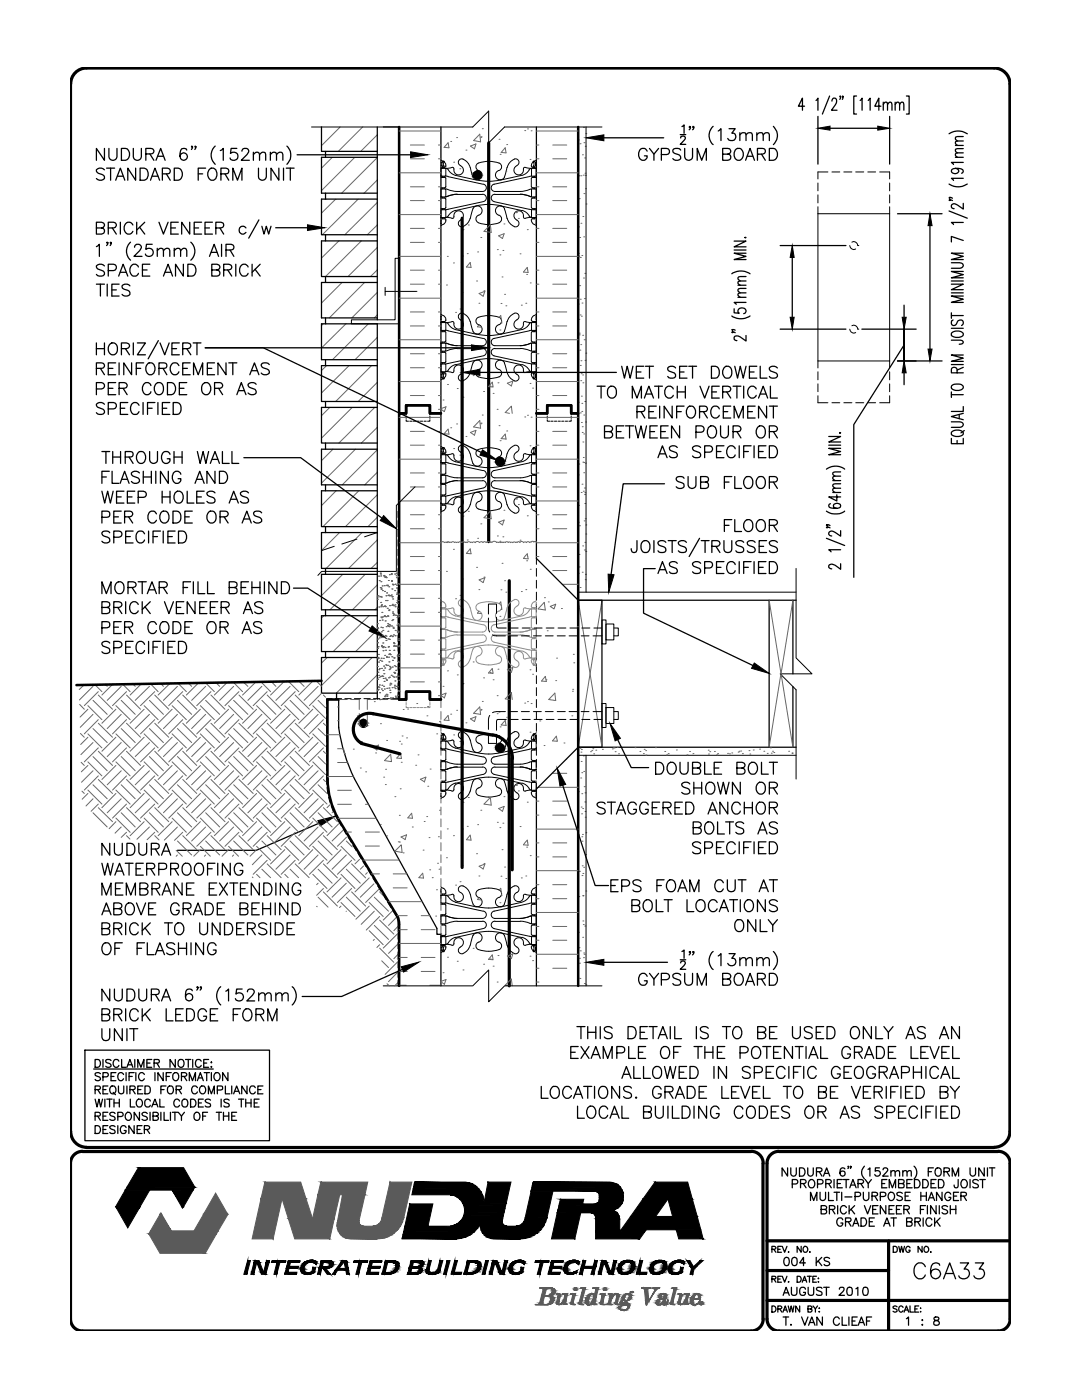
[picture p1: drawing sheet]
<svg xmlns="http://www.w3.org/2000/svg" width="216mm" height="279mm" viewBox="0 0 216 279" stroke-linecap="round" stroke-linejoin="round" font-family="sans-serif">
<!-- layer: HATCH -->
<g fill="none" stroke="#666" stroke-width=".2">
<path d="M66.3 31.4l-2.2 2.2M67 39.7l-2.9 2.8M67.9 25.3l-3.8 3.8M70.7 31.5l-6.6 6.5M71.5 39.7l-7.2 7.1M72.4 25.3l-4.9 4.9M75.2 31.5l-7 7.1M75.3 26.9l-3.3 3.3M75.3 35.9l-2.6 2.7M79.6 34.5h8.4M79.6 26.1h8.4M81.9 31.7h2.8"/>
<path d="M81.9 37.3h2.8M81.9 28.9h2.8M87.5 31.7h.5M87.5 37.3h.5M87.5 28.9h.5M89.4 28.5l-.8 .9 1 .1-.2-1M89.9 28.2h.1M90.5 32.4h.1M91.1 27.5h.1M91.8 33.7h.1M93 30h.1M93.9 29.2l1.1-.5-.3 1z"/>
<path d="M95.7 26.8l.2 1.5-1.4-.2zM95.9 27.4h.1M96 27.3h.1M96.2 25.7h.1M99.6 27.8h.1M99.8 30.8h.1M100.8 29.5l.2 1-1-.1zM100.9 34.1h.1M101.1 28.9h.1M104.7 26.1h.1M105.3 25.7h.1M105.8 31.8h.1"/>
<path d="M106 26.1h.1M107 34.5h8.4M107 26.1h8.4M107 31.7h.5M107 37.3h.5M107 28.9h.5M110.3 31.7h2.8M110.3 37.3h2.8M110.3 28.9h2.8M115.4 27.9h.1M115.5 35.1h.1M115.6 39.7h.1"/>
<path d="M115.8 28.7h.1M115.9 35.1h.1M116.2 30.9h.1M116.4 35h.1M116.4 25.4h.1M116.5 28.5h.1M116.5 38.6h.1M116.6 31.5h.1M116.7 34.6h.1M116.8 29.2h.1M116.8 37.7h.1M116.8 35h.1"/>
<path d="M116.9 26.7h.1M67.6 48.1l-3.5 3.4M68.3 56.4l-4.2 4.1M72.1 48.1l-7.1 7.1M72.7 56.4l-7 7M75.3 40.4l-6.5 6.4M75.3 44.9l-2 1.9M75.3 49.4l-5.9 5.8M75.3 53.9l-1.4 1.3M75.3 58.4l-5.1 5M79.6 59.5h8.4M79.6 51.2h8.4"/>
<path d="M79.6 42.8h8.4M81.9 56.7h2.8M81.9 48.4h2.8M81.9 40h2.8M81.9 53.9h2.8M81.9 45.6h2.8M87.5 56.7h.5M87.5 48.4h.5M87.5 40h.5M87.5 53.9h.5M87.5 45.6h.5M89.1 56.9h.1"/>
<path d="M89.3 51.2h.1M90.5 52.5h.1M92 56.4h.1M92.2 51.1h.1M92.2 58.4h.1M92.4 45.8h.1M93.2 50.6h.1M93.4 44.9h.1M93.8 52.4l.2 1-.9-.1zM95.1 56.1h.1M95.3 50.3h.1M95.6 58.6l1.1-.4-.3 .9z"/>
<path d="M95.9 47.4h.1M96.6 58h.1M97.8 44.9l.2 1.5-1.4-.2zM99.2 49.8h.1M99.5 47.1l1.1-.5-.3 1zM99.8 50.9h.1M100.2 55.3h.1M100.3 50h.1M100.6 44.7h.1M100.7 58.7h.1M103.1 42.1l.1 .3h-.4M103.4 43.6h.1"/>
<path d="M103.8 50.7h.1M105.1 54.8h.1M105.2 53.4l.2 1-.9-.1zM105.2 45.8h.1M105.8 56.5h.1M107 59.5h8.4M107 51.2h8.4M107 42.8h8.4M107 56.7h.5M107 48.4h.5M107 40h.5M107 53.9h.5"/>
<path d="M107 45.6h.5M110.3 56.7h2.8M110.3 48.4h2.8M110.3 40h2.8M110.3 53.9h2.8M110.3 45.6h2.8M115.4 50.6h.1M115.5 45.3h.1M115.5 51.1h.1M115.7 47.4h.1M115.7 57h.1M115.8 59.7h.1"/>
<path d="M115.8 51.4h.1M115.9 44.6h.1M116.1 51h.1M116.3 43.2h.1M116.4 55.5h.1M116.5 47.3h.1M116.6 59.6h.1M116.7 54.6h.1M116.9 40.7h.1M64.5 64.6l-.4 .4M65.2 73l-1.1 .9M69 64.6l-4.9 4.9"/>
<path d="M69.7 73l-5.6 5.4M73.4 64.7l-7 7.1M74.1 73l-7.1 7.1M75.3 62.9l-.6 .5M75.3 67.3l-4.5 4.5M75.3 76.3l-3.8 3.8M79.6 76.1h8.4M79.6 67.8h8.4M81.9 73.4h2.8M81.9 65.1h2.8M81.9 78.9h2.8M81.9 70.6h2.8"/>
<path d="M81.9 62.3h2.8M87.5 73.4h.5M87.5 65.1h.5M87.5 78.9h.5M87.5 70.6h.5M87.5 62.3h.5M88.4 79.8h.1M89.3 76.7h.1M90.9 62.3h.1M91.2 77.5h.1M91.8 61.7h.1M92.4 79.3h.1"/>
<path d="M94.4 75h.1M95.6 60.5h.1M95.6 64.8l-.3 .4 .8 .1M96.5 78.1h.1M97.8 77.1h.1M98.2 76.3l.2 .9h-.9zM98.4 78.5h.1M99.4 76.4h.1M99.6 63.4l.3-.4 .1 .9M99.8 65.9h.1M100 60.6h.1M100.1 64.1v.4h-.1"/>
<path d="M100.9 61h.1M101.2 76.5l1.1-.4-.3 .9zM104 60.9h.1M104.9 60.5h.1M105.8 76.5h.1M106.3 77.5h.1M107 76.1h8.4M107 67.8h8.4M107 73.4h.5M107 65.1h.5M107 78.9h.5M107 70.6h.5"/>
<path d="M107 62.3h.5M110.3 73.4h2.8M110.3 65.1h2.8M110.3 78.9h2.8M110.3 70.6h2.8M110.3 62.3h2.8M115.4 60.7h.1M115.5 63.7h.1M115.6 66.8h.1M115.6 66.5h.1M115.7 69.9h.1M115.8 62.9h.1"/>
<path d="M115.8 72.9h.1M115.9 76h.1M115.9 68.8h.1M115.9 72h.1M116 74.6h.1M116 79.1h.1M116 63.1h.1M116.1 60.5h.1M116.3 66.9h.1M116.3 74.8h.1M116.3 76.4h.1M116.6 67.8h.1"/>
<path d="M116.7 71.9h.1M116.9 70.5h.1M65.8 81.3l-1.7 1.7M66.4 89.6l-2.3 2.3M67.1 97.9l-3 3M70.3 81.3l-6.2 6.1M70.9 89.6l-6.8 6.8M71.5 98l-7.1 7.1M74.8 81.3l-7.2 7.1M75.3 85.3l-3.2 3.1M75.3 89.8l-7 7M75.3 94.3l-2.5 2.5"/>
<path d="M75.3 98.7l-6.4 6.4M79.6 83.3h8.4M79.6 91.6h8.4M79.6 100h8.4M81.9 88.8h2.8M81.9 97.2h2.8M81.9 86.1h2.8M81.9 94.4h2.8M87.5 88.8h.5M87.5 97.2h.5M87.5 86.1h.5M87.5 94.4h.5"/>
<path d="M87.5 81.7h.5M88 81.6l1-.4-.3 1-.7-.6M89.4 85.6l-.8 1h1l-.2-.9M89.9 85.4h.1M90.5 89.5h.1M91.1 84.6h.1M91.8 90.8h.1M93 87.1h.1M93.9 86.3l1.1-.4-.3 1zM95.7 83.9l.2 1.6-1.4-.3zM95.9 84.6h.1M96 84.4h.1"/>
<path d="M96.2 82.8h.1M99.2 81.7h.1M99.6 84.9h.1M99.8 88h.1M100.9 91.3h.1M101 87.6l-1-.1 .8-.9 .2 1.1M101.1 86h.1M101.7 82.5l-.9-.2 1.2-1.2 .2 1.4M103.1 99.3l.1 .3h-.4M104.7 83.2h.1M105.3 82.9h.1M105.8 89h.1"/>
<path d="M106 83.3h.1M107 83.3h8.4M107 91.6h8.4M107 100h8.4M107 88.8h.5M107 97.2h.5M107 86.1h.5M107 94.4h.5M107 81.7h.5M110.3 88.8h2.8M110.3 97.2h2.8M110.3 86.1h2.8"/>
<path d="M110.3 94.4h2.8M115.4 80.3h.1M115.4 94.8h.1M115.5 92.6h.1M115.8 82.4h.1M116 98.3h.1M116 84.3h.1M116.1 82.1h.1M116.1 80.5h.1M116.1 96.6h.1M116.2 85.2h.1M116.2 86.3h.1"/>
<path d="M116.3 88.2h.1M116.3 92.2h.1M116.4 91.3h.1M116.4 98h.1M116.5 94.3h.1M116.5 82.8h.1M116.5 92.3h.1M116.5 86.6h.1M116.6 97.4h.1M116.6 98.7h.1M116.7 80.1h.1M116.7 98.3h.1"/>
<path d="M116.8 92.4h.1M116.9 84.2h.1M67.7 106.3l-3.6 3.6M68.4 114.6l-4.3 4.3M72.2 106.3l-7.1 7.1M72.9 114.6l-7.1 7.1M75.3 119.2h.1M75.3 119.6h.1M75.3 119.1h.1M75.3 103.2l-1.9 1.9M75.3 107.8l-5.7 5.6M75.3 112.3l-1.2 1.1"/>
<path d="M75.3 116.7l-5 5M75.4 118.9h.1M75.5 115h.1M75.7 115.9h.1M75.7 119.1h.1M75.9 114.4h.1M75.9 117.3h.1M75.9 117.2h.1M75.9 119.1h.1M75.9 114.5h.1M75.9 119h.1M76 114.6h.1"/>
<path d="M76 115h.1M76 114.9h.1M76 116.1h.1M76 117.6h.1M76 117.4h.1M76.1 119.2h.1M76.3 117h.1M76.3 117.9h.1M76.3 117.8h.1M76.6 114.9h.1M76.6 114.8h.1M76.6 115.1h.1"/>
<path d="M76.7 116.9h.1M76.7 118.1h.1M76.7 118h.1M76.8 115.3h.1M76.8 115.2h.1M76.9 115.1h.1M76.9 119.9h.1M76.9 119.8h.1M77 118.9h.1M77.1 115.3h.1M77.1 116.8h.1M77.1 118.3h.1"/>
<path d="M77.2 119.9h.1M77.2 116.9h.1M77.2 119.8h.1M77.3 116.8h.1M77.4 118.8h.1M77.4 118.9h.1M77.5 115.9h.1M77.5 118.8h.1M77.6 117.1h.1M77.7 118.9h.1M77.7 114.7h.1M77.9 118.9h.1"/>
<path d="M78.1 114.5h.1M78.1 114.7h.1M78.1 118.8h.1M78.1 114.6h.1M78.1 118.7h.1M78.1 116h.1M78.1 115.9h.1M78.2 117.5h.1M78.2 119.1h.1M78.3 116.6h.1M78.3 119.5h.1M78.4 119.5h.1"/>
<path d="M78.4 116.7h.1M78.8 114.6h.1M78.8 117.9h.1M78.8 114.5h.1M78.8 117.8h.1M78.8 116.6h.1M79.1 114.9h.1M79.1 114.4h.1M79.1 115.3h.1M79.1 117.3h.1M79.1 116.8h.1M79.1 118.6h.1"/>
<path d="M79.1 117.4h.1M79.2 118.3h.1M79.2 114.5h.1M79.2 119.9h.1M79.3 119.9h.1M79.4 115.1h.1M79.4 119.8h.1M79.4 119.9h.1M79.5 116.5h.1M79.6 118.6h.1M79.6 116.6h8.4M81.9 105.5h2.8"/>
<path d="M81.9 113.9h2.8M81.9 102.7h2.8M81.9 111.1h2.8M81.9 119.4h2.8M87.5 105.5h.5M87.5 113.9h.5M87.5 102.7h.5M87.5 111.1h.5M87.5 119.4h.5M88.7 108.3a.44 .44 0 0 0-.7 0h-8.4M89.1 114h.1M89.1 108.3a.36 .36 0 0 1 .6 0h.3"/>
<path d="M89.1 108.3h-.4M89.3 108.3h.1M90 108.3a.4 .4 0 0 1 .7 0h.4M90.5 109.6h.1M90.9 119.5h.1M91.8 118.8h.1M92 113.5h.1M92.1 108.3a.38 .38 0 0 0-.6 0h-.4M92.2 108.3h.1M92.2 115.6h.1M92.4 103h.1M92.8 108.3h.4a.44 .44 0 0 1 .7 0"/>
<path d="M92.8 108.3a.4 .4 0 0 0-.6 0M93.2 107.8h.1M93.4 102.1h.1M93.8 109.5l.2 1-.9-.1zM94.2 108.3h-.3M95.1 113.2h.1M95.3 107.4h.1M95.6 117.7h.1M95.6 115.7l1.1-.4-.3 1zM95.7 108.3l-.3-.2h-.3a.3 .3 0 0 1-.3 .2 .3 .3 0 0 1-.3-.2l-.3 .2M95.9 104.5h.1M96.6 115.2h.1"/>
<path d="M97 108.3a.38 .38 0 0 0-.6 0 .4 .4 0 0 0-.7 0M97.8 108.3l-.4-.2-.4 .2M97.8 102l.2 1.5-1.4-.2zM98.1 108.2h-.3M99.1 108.3l-.5-.3-.5 .3M99.2 107h.1M99.4 108.3h-.3M99.5 104.2l1.1-.4-.3 1zM99.8 108h.1M99.8 108.3h-.3M100 117.7h.1M100.2 112.4h.1"/>
<path d="M100.2 108.3h-.4M100.3 107.1h.1M100.5 108.3h-.3M100.6 101.8h.1M100.7 115.9h.1M100.8 108.3a.36 .36 0 0 1 .6 0l.2-.2 .3 .2M100.9 108.3h-.4M100.9 118.2h.1M102.3 108.3l-.2-.1-.2 .1M102.9 108.3l-.3-.2-.3 .2M103.2 108.3h-.3M103.4 100.7h.1"/>
<path d="M103.8 108.3a.36 .36 0 0 0-.6 0M103.8 107.8h.1M104 118.1h.1M104.5 108.3a.44 .44 0 0 0-.8 0M104.9 117.7h.1M105.1 108.3a.36 .36 0 0 0-.6 0M105.1 111.9h.1M105.2 110.5l.2 1-.9-.1zM105.2 102.9h.1M105.8 113.6h.1M106 108.2l-.3 .1a.4 .4 0 0 0-.7 0M106 108.1l.2-.1 .5 .1"/>
<path d="M107 108.3h8.4M107 105.5h.5M107 102.7h.5M107 111.1h.5M107.1 108.1h-.4M108.6 119.3h.1M110.3 105.5h2.8M110.3 113.9h2.8M110.3 102.7h2.8M110.3 111.1h2.8M112.2 116.6h3.2M115.4 104.3h.1"/>
<path d="M115.4 114.4h.1M115.4 119.8l4.7 29.3M115.5 100.9h.1M115.5 113.1h.1M115.5 110.6h.1M115.6 104.9h.1M115.8 117.2h.1M116.2 114.2h.1M116.3 109h.1M116.6 104h.1M116.6 109.8h.1M116.7 100.5h.1"/>
<path d="M116.7 108.2h.1M116.8 103.5h.1M116.8 115.7h.1M116.8 114.6h.1M116.9 106.6h.1M116.9 104.8h.1M116.9 110.1h.1M120.1 119.8l-4.7 29.3M153.5 119.8l2.3 14.7 2.4-14.7M16.7 136.7l-.9 .9M18.6 137l-2.8 2.7M18.6 139.8l2.8 2.8"/>
<path d="M19 136.7l1.3 1.3M19.6 138l-2.8 2.8M19.6 138.7l2.9 2.8M21.1 136.6l.3 .4M22.5 136.6l-2.2 2.1M24.2 137l-2.8 2.8M24.2 139.8l2.8 2.8M24.5 136.6l1.5 1.4M25.2 138l-2.7 2.8M25.2 138.7l2.8 2.8M26.6 136.6l.4 .4M28.2 136.5l-2.2 2.2"/>
<path d="M29.8 137l-2.8 2.8M29.8 139.8l2.8 2.8M30 136.5l1.6 1.5M30.9 138l-2.9 2.8M30.9 138.7l2.8 2.8M32.1 136.4l.5 .6M33.9 136.4l-2.3 2.3M35.4 137l-2.8 2.8M35.4 139.8l2.8 2.8M35.5 136.4l1.7 1.6M36.5 138l-2.8 2.8M36.5 138.7l2.8 2.8"/>
<path d="M37.6 136.3l.6 .7M39.6 136.3l-2.4 2.4M41 137l-2.8 2.8M41 136.3l1.8 1.7M41 139.8l2.8 2.8M42.1 138l-2.8 2.8M42.1 138.7l2.8 2.8M43.1 136.3l.7 .7M45.3 136.2l-2.5 2.5M46.6 136.2l1.8 1.8M46.6 137l-2.8 2.8M46.6 139.8l2.9 2.8"/>
<path d="M47.7 138l-2.8 2.8M47.7 138.7l2.8 2.8M48.6 136.2l.9 .8M51 136.1l-2.6 2.6M52.1 136.1l1.9 1.9M52.3 137l-2.8 2.8M52.3 139.8l2.7 2.8M53.3 138l-2.8 2.8M53.3 138.7l2.8 2.8M54.2 136l.8 1M56.7 136l-2.7 2.7M57.6 136l2 2"/>
<path d="M57.9 137l-2.9 2.8M57.9 139.8l2.8 2.8M58.9 138l-2.8 2.8M58.9 138.7l2.8 2.8M59.7 136l1 1M62.4 135.9l-2.8 2.8M63.1 135.9l1 1M63.5 137l-2.8 2.8M63.5 139.8l1.5 1.5M64.2 138.3l-2.5 2.5M64.5 138.7l.5 .4M64.6 122.9l-.5 .4"/>
<path d="M65.3 131.2l-1.2 1.1M69.1 122.9l-5 4.9M69.8 131.2l-5.7 5.6M73.6 122.9l-7.1 7.1M74.3 131.2l-7.2 7.1M75.3 124.5h.1M75.3 133h.1M75.3 137.8h.1M75.3 124.4h.1M75.3 137.7h.1M75.3 121.2l-.5 .5M75.3 125.7l-4.3 4.3"/>
<path d="M75.3 134.7l-3.7 3.6M75.3 126h.1M75.3 125.3h.1M75.3 129.4h.1M75.3 128.3h.1M75.3 131.2h.1M75.4 127.5h.1M75.4 135.6h.1M75.4 125.5h.1M75.4 131.2h.1M75.4 135.5h.1M75.4 131.5h.1"/>
<path d="M75.4 134.2h.1M75.4 131.4h.1M75.4 134.1h.1M75.5 129.1h.1M75.5 137.6h.1M75.5 137.1h.1M75.5 130.6h.1M75.5 126.9h.1M75.5 131.3h.1M75.5 126.8h.1M75.5 132.2h.1M75.5 132.1h.1"/>
<path d="M75.6 133.7h.1M75.6 134.8h.1M75.6 133.6h.1M75.6 121.1h.1M75.6 137.2h.1M75.6 135.2h.1M75.7 127.3h.1M75.7 136.7h.1M75.7 133.5h.1M75.7 138.2h.1M75.7 123.9h.1M75.7 123.8h.1"/>
<path d="M75.8 139.6h.1M75.8 127.1h.1M75.8 131.8h.1M75.8 127h.1M75.9 135h.1M76 120.3h.1M76 120.2h.1M76 121.1h.1M76 125.2h.1M76 123.2h.1M76 123.1h.1M76 131.4h.1"/>
<path d="M76 120.9h.1M76 131.3h.1M76.1 127.2h.1M76.1 137.5h.1M76.1 126.1h.1M76.1 129h.1M76.1 120.7h.1M76.1 133.4h.1M76.1 128.8h.1M76.1 123.3h.1M76.2 132h.1M76.2 122.2h.1"/>
<path d="M76.2 139.6h.1M76.2 131.9h.1M76.2 136.8h.1M76.2 134.9h.1M76.3 123.8h.1M76.3 129.1h.1M76.3 123.7h.1M76.3 125.3h.1M76.3 137.8h.1M76.3 126.8h.1M76.3 123.1h.1M76.3 135h.1"/>
<path d="M76.4 128.3h.1M76.4 129.3h.1M76.4 121.1h.1M76.4 125.8h.1M76.4 135h.1M76.4 129.9h.1M76.5 135.4h.1M76.5 129.1h.1M76.5 133.8h.1M76.5 131.4h.1M76.5 129h.1M76.6 133h.1"/>
<path d="M76.6 137h.1M76.6 132.9h.1M76.6 134.5h.1M76.6 134.4h.1M76.6 136h.1M76.6 121h.1M76.7 137.5h.1M76.7 121h.1M76.7 122.9h.1M76.7 122.8h.1M76.7 127.2h.1M76.7 139h.1"/>
<path d="M76.7 123h.1M76.8 139.1h.1M76.8 123h.1M76.8 133.3h.1M76.8 130.8h.1M76.8 121h.1M76.8 120.9h.1M76.8 129.2h.1M76.8 135.4h.1M76.8 139.5h.1M76.8 138.8h.1M76.8 123.9h.1"/>
<path d="M76.8 126.8h.1M76.8 135.3h.1M76.9 121.1h.1M76.9 129.8h.1M77 132.7h.1M77 123.1h.1M77 127.8h.1M77 127h.1M77 123h.1M77 126.9h.1M77.1 125.1h.1M77.1 135.7h.1"/>
<path d="M77.1 135.6h.1M77.1 138.5h.1M77.1 131h.1M77.1 132.8h.1M77.1 138.6h.1M77.1 131.2h.1M77.1 135.8h.1M77.2 137.4h.1M77.2 139h.1M77.2 138.7h.1M77.3 121.4h.1M77.3 122.9h.1"/>
<path d="M77.3 124.9h.1M77.3 124.8h.1M77.4 124.5h.1M77.4 124.4h.1M77.4 126h.1M77.4 123h.1M77.4 132.8h.1M77.4 129.1h.1M77.4 127.5h.1M77.5 127.5h.1M77.5 125h.1M77.5 129.1h.1"/>
<path d="M77.5 131.2h.1M77.5 135.3h.1M77.5 129h.1M77.5 131.1h.1M77.5 135.2h.1M77.6 130.6h.1M77.6 121.9h.1M77.6 130.5h.1M77.6 121.8h.1M77.6 132.1h.1M77.6 137.3h.1M77.6 121.7h.1"/>
<path d="M77.6 124.7h.1M77.6 124.6h.1M77.7 133.6h.1M77.7 125.1h.1M77.7 129.8h.1M77.7 135.2h.1M77.7 127.6h.1M77.7 120.9h.1M77.7 133h.1M77.7 130.5h.1M77.8 136.7h.1M77.8 127h.1"/>
<path d="M77.8 137.8h.1M77.8 124.8h.1M77.8 137.7h.1M77.8 138.2h.1M77.8 133.5h.1M77.8 136.3h.1M77.9 133.2h.1M77.9 130.7h.1M77.9 136.4h.1M77.9 139.3h.1M77.9 126.8h.1M78 136.5h.1"/>
<path d="M78 134.8h.1M78.1 134.8h.1M78.1 125h.1M78.1 124.9h.1M78.2 120.8h.1M78.2 131h.1M78.2 127h.1M78.2 131.1h.1M78.2 123.9h.1M78.2 126.9h.1M78.2 123.8h.1M78.2 137.2h.1"/>
<path d="M78.3 120.6h.1M78.3 133.1h.1M78.3 127.1h.1M78.3 127h.1M78.3 131.8h.1M78.3 122.2h.1M78.3 139.3h.1M78.3 122.1h.1M78.4 123.7h.1M78.4 135h.1M78.4 122.5h.1M78.4 122.4h.1"/>
<path d="M78.4 125.2h.1M78.5 125.2h.1M78.5 122.8h.1M78.5 125.4h.1M78.5 126.7h.1M78.5 120.9h.1M78.5 128.3h.1M78.5 129h.1M78.5 122.6h.1M78.6 129.8h.1M78.6 135.2h.1M78.6 131.3h.1"/>
<path d="M78.6 134.2h.1M78.6 128.8h.1M78.6 128.5h.1M78.6 128.4h.1M78.7 132.9h.1M78.7 137.1h.1M78.7 132.8h.1M78.7 136.8h.1M78.7 134.4h.1M78.8 134.4h.1M78.8 134.3h.1M78.8 135.9h.1"/>
<path d="M78.8 120.7h.1M78.8 137.4h.1M78.8 126.9h.1M78.8 121.1h.1M78.8 125.8h.1M78.9 139h.1M78.9 122.8h.1M78.9 125.8h.1M78.9 138.9h.1M78.9 133h.1M78.9 129h.1M78.9 128.9h.1"/>
<path d="M79 128.9h.1M79 139.2h.1M79 133.8h.1M79 135.1h.1M79 137h.1M79.1 137h.1M79.1 122.8h.1M79.1 120.3h.1M79.2 124.7h.1M79.2 124.8h.1M79.2 123.2h.1M79.3 131h.1"/>
<path d="M79.3 130.8h.1M79.3 126.1h.1M79.3 121.4h.1M79.3 137.1h.1M79.3 120.4h.1M79.3 123h.1M79.3 138.8h.1M79.3 129.1h.1M79.3 132h.1M79.3 122.9h.1M79.4 124.5h.1M79.4 126.3h.1"/>
<path d="M79.4 124.4h.1M79.4 126.2h.1M79.4 126h.1M79.4 134.9h.1M79.5 123.1h.1M79.5 137.9h.1M79.5 127.5h.1M79.5 123h.1M79.5 137.8h.1M79.5 122.7h.1M79.5 127.8h.1M79.5 132.2h.1"/>
<path d="M79.5 132.1h.1M79.6 129.1h.1M79.6 129h.1M79.6 131h.1M79.6 130.6h.1M79.6 124.7h.1M79.6 128.8h.1M79.6 135.8h.1M79.6 138h.1M79.6 135.7h.1M79.6 125h8.4M79.6 133.3h8.4"/>
<path d="M81.9 122.2h2.8M81.9 130.5h2.8M81.9 127.7h2.8M81.9 136.1h2.8M87.5 122.2h.5M87.5 130.5h.5M87.5 138.8h.5M87.5 127.7h.5M87.5 136.1h.5M88 138.7l1-.4-.3 1M88 138.8l.7 .5M88.4 137h.1"/>
<path d="M89.3 133.9h.1M91.2 134.7h.1M92.4 136.4h.1M94.4 132.1h.1M95.6 122l-.3 .4 .8 .1M96.2 140h.1M96.5 135.3h.1M97.8 134.2h.1M98.2 133.4l.2 1-.9-.1zM98.4 135.7h.1M99.2 138.8h.1M99.4 133.5h.1"/>
<path d="M99.6 120.5l.3-.4 .1 .9M99.8 123h.1M100.1 121.2v.4h-.1M101.2 133.6l1.1-.4-.3 1zM101.7 139.6l-.9-.1 1.2-1.3 .2 1.4M105.8 133.7h.1M106.3 134.6h.1M108.6 120.2l.2 1.5-1.4-.2zM108.8 135l.2 1-1-.1zM108.9 135.7h.1M109.2 125.9h.1M109.4 120.1h.1"/>
<path d="M109.8 121l1.1-.4-.4 .9zM110.7 138.3l.2 1.5-1.4-.2zM110.9 135.8h.1M111.1 131.3h.1M112 121.4h.1M114.2 138h.1M114.3 137.6h.1M114.4 130.6h.1M114.5 132.3h.1M115.2 125.1h.1M155.8 134.6l-2.3 14.5M155.9 134.6l2.3 14.5"/>
<path d="M15.9 140.6l.9 .9M16.1 146.4l.7 .7M16.2 152.1l.6 .7M16.4 157.9l.4 .5M17.5 141.5l-1.5 1.6M17.5 147.1l-1.4 1.5M17.5 152.8l-1.3 1.2M17.5 158.4l-1.1 1.1M17.5 157.7l2.8 2.8M17.5 152l2.8 2.8M17.5 146.5l2.8 2.8M17.5 140.8l2.8 2.8"/>
<path d="M18.6 142.6l-2.6 2.5M18.6 148.2l-2.5 2.4M18.6 153.8l-2.3 2.3M18.6 159.4l-1.4 1.5M18.6 156.6l2.8 2.8M18.6 151l2.8 2.8M18.6 145.4l2.8 2.8M19.6 143.6l-2.8 2.9M19.6 149.3l-2.8 2.7M19.6 154.8l-2.8 2.9M19.6 155.6l2.9 2.8M19.6 149.9l2.9 2.9"/>
<path d="M19.6 144.3l2.9 2.8M23.1 141.5l-2.8 2.8M23.1 147.1l-2.8 2.8M23.1 152.8l-2.8 2.8M23.1 158.4l-2.8 2.8M23.1 157.7l2.9 2.8M23.1 152l2.9 2.8M23.1 146.5l2.9 2.8M23.1 140.8l2.9 2.8M24.2 142.6l-2.8 2.8M24.2 148.2l-2.8 2.8M24.2 153.8l-2.8 2.8"/>
<path d="M24.2 159.4l-2.8 2.8M24.2 156.6l2.8 2.8M24.2 151l2.8 2.8M24.2 145.4l2.8 2.8M25.2 143.6l-2.7 2.9M25.2 149.3l-2.7 2.7M25.2 154.8l-2.7 2.9M25.2 155.6l2.8 2.8M25.2 149.9l2.8 2.9M25.2 144.3l2.8 2.8M28.8 141.5l-2.8 2.8M28.8 147.1l-2.8 2.8"/>
<path d="M28.8 152.8l-2.8 2.8M28.8 158.4l-2.8 2.8M28.8 157.7l2.8 2.8M28.8 152l2.8 2.8M28.8 146.5l2.8 2.8M28.8 140.8l2.8 2.8M29.8 142.6l-2.8 2.8M29.8 148.2l-2.8 2.8M29.8 153.8l-2.8 2.8M29.8 159.4l-2.8 2.8M29.8 156.6l2.8 2.8M29.8 151l2.8 2.8"/>
<path d="M29.8 145.4l2.8 2.8M30.9 143.6l-2.9 2.9M30.9 149.3l-2.9 2.7M30.9 154.8l-2.9 2.9M30.9 155.6l2.8 2.8M30.9 149.9l2.8 2.9M30.9 144.3l2.8 2.8M34.3 141.5l-2.7 2.8M34.3 147.1l-2.7 2.8M34.3 152.8l-2.7 2.8M34.3 158.4l-2.7 2.8M34.3 157.7l2.9 2.8"/>
<path d="M34.3 152l2.9 2.8M34.3 146.5l2.9 2.8M34.3 140.8l2.9 2.8M35.4 142.6l-2.8 2.8M35.4 148.2l-2.8 2.8M35.4 153.8l-2.8 2.8M35.4 159.4l-2.8 2.8M35.4 156.6l2.8 2.8M35.4 151l2.8 2.8M35.4 145.4l2.8 2.8M36.5 143.6l-2.8 2.9M36.5 149.3l-2.8 2.7"/>
<path d="M36.5 154.8l-2.8 2.9M36.5 155.6l2.8 2.8M36.5 149.9l2.8 2.9M36.5 144.3l2.8 2.8M40 141.5l-2.8 2.8M40 147.1l-2.8 2.8M40 152.8l-2.8 2.8M40 158.4l-2.8 2.8M40 157.7l2.8 2.8M40 152l2.8 2.8M40 146.5l2.8 2.8M40 140.8l2.8 2.8"/>
<path d="M41 142.6l-2.8 2.8M41 148.2l-2.8 2.8M41 153.8l-2.8 2.8M41 159.4l-2.8 2.8M41 156.6l2.8 2.8M41 151l2.8 2.8M41 145.4l2.8 2.8M42.1 143.6l-2.8 2.9M42.1 149.3l-2.8 2.7M42.1 154.8l-2.8 2.9M42.1 155.6l2.8 2.8M42.1 149.9l2.8 2.9"/>
<path d="M42.1 144.3l2.8 2.8M45.6 141.5l-2.8 2.8M45.6 147.1l-2.8 2.8M45.6 152.8l-2.8 2.8M45.6 158.4l-2.8 2.8M45.6 157.7l2.8 2.8M45.6 152l2.8 2.8M45.6 146.5l2.8 2.8M45.6 140.8l2.8 2.8M46.6 142.6l-2.8 2.8M46.6 148.2l-2.8 2.8M46.6 153.8l-2.8 2.8"/>
<path d="M46.6 159.4l-2.8 2.8M46.6 156.6l2.9 2.8M46.6 151l2.9 2.8M46.6 145.4l2.9 2.8M47.7 143.6l-2.8 2.9M47.7 149.3l-2.8 2.7M47.7 154.8l-2.8 2.9M47.7 155.6l2.8 2.8M47.7 149.9l2.8 2.9M47.7 144.3l2.8 2.8M51.2 141.5l-2.8 2.8M51.2 147.1l-2.8 2.8"/>
<path d="M51.2 152.8l-2.8 2.8M51.2 158.4l-2.8 2.8M51.2 157.7l2.8 2.8M51.2 152l2.8 2.8M51.2 146.5l2.8 2.8M51.2 140.8l2.8 2.8M52.3 142.6l-2.8 2.8M52.3 148.2l-2.8 2.8M52.3 153.8l-2.8 2.8M52.3 159.4l-2.8 2.8M52.3 156.6l2.7 2.8M52.3 151l2.7 2.8"/>
<path d="M52.3 145.4l2.7 2.8M53.3 143.6l-2.8 2.9M53.3 149.3l-2.8 2.7M53.3 154.8l-2.8 2.9M53.3 155.6l2.8 2.8M53.3 149.9l2.8 2.9M53.3 144.3l2.8 2.8M56.8 141.5l-2.8 2.8M56.8 147.1l-2.8 2.8M56.8 152.8l-2.8 2.8M56.8 158.4l-2.8 2.8M56.8 157.7l2.8 2.8"/>
<path d="M56.8 152l2.8 2.8M56.8 146.5l2.8 2.8M56.8 140.8l2.8 2.8M57.9 142.6l-2.9 2.8M57.9 148.2l-2.9 2.8M57.9 153.8l-2.9 2.8M57.9 159.4l-2.9 2.8M57.9 156.6l2.8 2.8M57.9 151l2.8 2.8M57.9 145.4l2.8 2.8M58.9 143.6l-2.8 2.9M58.9 149.3l-2.8 2.7"/>
<path d="M58.9 154.8l-2.8 2.9M58.9 155.6l2.8 2.8M58.9 149.9l2.8 2.9M58.9 144.3l2.8 2.8M62.4 141.5l-2.8 2.8M62.4 147.1l-2.8 2.8M62.4 152.8l-2.8 2.8M62.4 158.4l-2.8 2.8M62.4 157.7l2.8 2.8M62.4 152l2.6 2.6M62.4 146.5l2.6 2.5M62.4 140.8l2.6 2.6"/>
<path d="M63.5 142.6l-2.8 2.8M63.5 148.2l-2.8 2.8M63.5 153.8l-2.8 2.8M63.5 159.4l-2.8 2.8M63.5 156.6l1.7 1.7M63.5 151l1.5 1.5M63.5 145.4l1.5 1.4M64.5 143.6l-2.8 2.9M64.5 149.3l-2.8 2.7M64.5 154.8l-2.8 2.9M64.5 155.6l.5 .4M64.5 149.9l.5 .5"/>
<path d="M64.5 144.3l.5 .5M65.3 146.6h2.5M65.3 155h5.2M67.4 143.8h.2M67.4 152.2h1.9M67.4 141.1h.2M67.4 149.4h1M67.4 157.7h2.7M68.5 149.5l.1-.1 .1 1M68.7 150.4h.1M70.5 149.5h.1M71.3 142.9h.1"/>
<path d="M71.6 148.2h.1M71.9 153.3h.1M72.1 148h.1M73 154h.1M74.4 149.1l1.1-.4-.3 1zM74.7 140h.1M74.9 150.3h.1M75.9 144.4h.1M76.6 155.1h.1M76.9 156.6h.1M76.9 153.5h.1M77.1 147.8h.1"/>
<path d="M77.9 150.5l.2 1.5-1.4-.2zM78.8 159h.1M79.7 147.9h.1M79.9 157.4h.1M79.9 150.4l-.7 .9 .9 .1-.2-1M80.1 152.1h.1M80.1 148.5h.1M80.2 146.9h.1M80.4 141.6h.1M81.1 147.3h.1M81.3 141.5h.1M82.9 152.7h.1"/>
<path d="M83.2 140.4h.1M83.4 150.7h.1M84.7 156l-.8-.5 1.1-.4-.3 1M85.2 142.9h.1M85.3 141h.1M85.4 156.9h.1M85.8 153.5h.1M87.1 146.5h.1M87.9 156.4h.1M88 143.9l-.3 .1 .3 .2M89.4 142.8l-.8 .9 1 .1-.2-1M89.9 142.5h.1"/>
<path d="M90.5 146.7h.1M91.1 141.8h.1M91.8 148h.1M93 144.3h.1M93.4 159.2h.1M93.9 143.5l1.1-.5-.3 1zM95.9 142.6l-1.4-.2 1.2-1.3 .2 1.5M95.9 141.7h.1M96 141.6h.1M97.8 159.2l.2 1.5-1.4-.2zM99.2 142.4h.1M99.6 142.1h.1"/>
<path d="M99.8 145.1h.1M100.6 159h.1M100.9 148.4h.1M101 144.8l-1-.1 .8-.9 .2 1M101.1 143.2h.1M102.8 156.7h.4M103.1 156.4l.1 .3M103.4 157.8h.1M104.7 140.3h.1M105.3 140h.1M105.8 146.1h.1M106 140.4h.1"/>
<path d="M107 159.9h.5M107.4 157.1h8M107.7 143.9h.1M108.6 148.8h.1M110.3 154.3h2.8M110.3 159.9h2.8M111 146.9l.2 1h-.9zM112.5 148.3h.1M113 151.5h.1M114.1 142.9h.1M115.4 158h.1M115.8 149.3h.1"/>
<path d="M115.9 155.3h.1M115.9 150.1h.1M116 152h.1M116 149.6h.1M116.1 154.2h.1M116.1 158.4h.1M116.4 150.9h.1M116.5 154h.1M116.6 157h.1M116.7 158.2h.1M117.8 150h.1M118.1 149.8h.1"/>
<path d="M118.3 149.4h.1M118.5 150.4h.1M118.9 149.7h.1M120.2 149.5h.1M122.2 149.5h.1M122.4 149.3h.1M122.6 149.3h.1M122.7 150h.1M123.2 149.2h.1M123.4 150.4h.1M126.7 149.2h.1M127.7 150h.1"/>
<path d="M128.4 150.4h.1M128.5 149.5h.1M128.8 149.8h.1M128.9 150.7h.1M130.8 149.2h.1M132.6 150h.1M133 150.7h.1M133.3 150.4h.1M135 149.7h.1M137.1 150.7h.1M137.6 150h.1M138.3 150.4h.1"/>
<path d="M141.3 149.7h.1M141.4 150.5h.1M141.6 150h.1M142.6 150h.1M143 150.7h.1M143.2 150.4h.1M145.2 150.4h.1M145.6 150.4h.1M146 150.3h.1M147.3 150.1h.1M147.5 149.9h.1M147.8 149.9h.1"/>
<path d="M148.1 150.4h.1M149.5 149.8h.1M149.6 150.5h.1M150.3 149.7h.1M151.6 149.5h.1M152.4 149.9h.1M153.1 150.4h.1M153.7 149.3h.1M153.9 150.3h.1M154.1 149.9h.1M154.4 150.2h.1M157.4 149.9h.1"/>
<path d="M158 150.3h.1M158 150.4h.1M18.6 162.2l2.8 2.8M19.6 160.5l-1.4 1.4M19.6 161.2l2.9 2.8M23.1 164l-1.3 1.4M23.1 163.3l2.9 2.8M24.2 165l-1.2 1.3M24.2 162.2l2.8 2.8M25.2 160.5l-2.7 2.8M25.2 166.1l-1 1M25.2 166.8l.7 .7"/>
<path d="M25.2 161.2l2.8 2.8M28.8 164l-2.8 2.8M28.8 163.3l2.8 2.8M29.8 165l-2.5 2.5M29.8 162.2l2.8 2.8M30.9 160.5l-2.9 2.8M30.9 166.1l-1.5 1.5M30.9 166.8l.8 .8M30.9 161.2l2.8 2.8M34.3 164l-2.7 2.8M34.3 163.3l2.9 2.8M35.2 169.7l1.2 1.2"/>
<path d="M35.4 165l-2.6 2.7M35.4 170.6l-.2 .3M35.4 167.8l2.8 2.8M35.4 162.2l2.8 2.8M36.5 160.5l-2.8 2.8M36.5 166.1l-1.7 1.6M36.5 166.8l2.8 2.8M36.5 161.2l2.8 2.8M40 164l-2.8 2.8M40 169.6l-1.3 1.3M40 168.9l2 2M40 163.3l2.8 2.8"/>
<path d="M41 165l-2.8 2.8M41 170.6l-.2 .3M41 167.8l2.8 2.8M41 162.2l2.8 2.8M42.1 160.5l-2.8 2.8M42.1 166.1l-2.8 2.8M42.1 166.8l2.8 2.8M42.1 161.2l2.8 2.8M45.6 164l-2.8 2.8M45.6 169.6l-1.3 1.3M45.6 168.9l2 2M45.6 163.3l2.8 2.8"/>
<path d="M46.6 165l-2.8 2.8M46.6 170.6l-.2 .3M46.6 167.8l2.9 2.8M46.6 162.2l2.9 2.8M47.7 160.5l-2.8 2.8M47.7 166.1l-2.8 2.8M47.7 166.8l2.8 2.8M47.7 161.2l2.8 2.8M50.3 175l.2 .2M51.2 164l-2.8 2.8M51.2 169.6l-1.3 1.3M51.2 174.5l.7 .7"/>
<path d="M51.2 168.9l2.8 2.8M51.2 163.3l2.8 2.8M52.3 165l-2.8 2.8M52.3 170.6l-2 2M52.3 173.5l1.7 1.7M52.3 167.8l2.7 2.8M52.3 162.2l2.7 2.8M53.3 160.5l-2.8 2.8M53.3 166.1l-2.8 2.8M53.3 171.7l-2.8 2.8M53.3 172.4l2.8 2.8M53.3 166.8l2.8 2.8"/>
<path d="M53.3 161.2l2.8 2.8M56.8 164l-2.8 2.8M56.8 169.6l-2.8 2.8M56.8 174.5l.7 .7M56.8 168.9l2.8 2.8M56.8 163.3l2.8 2.8M57.9 165l-2.9 2.8M57.9 170.6l-2.9 2.9M57.9 173.5l1.7 1.7M57.9 167.8l2.8 2.8M57.9 162.2l2.8 2.8M58.9 160.5l-2.8 2.8"/>
<path d="M58.9 166.1l-2.8 2.8M58.9 171.7l-2.8 2.8M58.9 172.4l2.8 2.8M58.9 166.8l2.8 2.8M58.9 161.2l2.8 2.8M62.4 164l-2.8 2.8M62.4 169.6l-2.8 2.8M62.4 174.5l.7 .7M62.4 168.9l2.8 2.8M62.4 163.3l2.8 2.8M63.2 175.2l2 2.1M63.5 165l-2.8 2.8"/>
<path d="M63.5 170.6l-2.8 2.9M63.5 176.3l-.3 .3M63.5 179.1l2 1.9M63.5 173.5l2.8 2.8M63.5 167.8l2.8 2.8M63.5 162.2l2.8 2.8M64.5 160.5l-2.8 2.8M64.5 166.1l-2.8 2.8M64.5 171.7l-2.8 2.8M64.5 177.3l-1.3 1.4M64.5 178l2.8 2.8M64.5 172.4l2.8 2.8"/>
<path d="M64.5 166.8l2.8 2.8M64.5 161.2l2.8 2.8M65.8 160.6l-.6 .6M66.4 162.1l-.1 .1M67.4 160.5h2.7M67.4 163.3h7.7M67.6 164.4l-2.4 2.4M68 169.6l-2.8 2.8M68 175.2l-2.8 2.8M68 174.5l2.8 2.8M68 168.9l2.8 2.8M68.4 165.8l-2.1 2"/>
<path d="M69.1 166.1h1M69.1 170.6l-2.8 2.9M69.1 176.3l-2.8 2.8M69.1 179.1l2.8 2.7M69.1 173.5l2.8 2.8M69.1 167.8l1.2 1.2M69.1 167.1l-1.8 1.8M70.2 171.7l-2.9 2.8M70.2 177.3l-2.9 2.8M70.2 178l2.8 2.8M70.2 172.4l2.8 2.8M71.7 171.5l-.9 .9"/>
<path d="M72.4 171.6h7.2M72.5 172.8l-.6 .7M72.9 160.5h.6M72.9 168.9h2.8M72.9 166.1h2.8M73.3 174.1l-.3 .4M73.7 175.2l-2.9 2.8M74.1 174.4h1.6M74.6 176.4l-2.7 2.7M74.7 179.1l2.8 2.7M75.7 177.4l-2.7 2.7M75.7 178l.8 .7"/>
<path d="M75.9 164.5h.1M77.1 166.8h.1M77.5 179.9h6.8M78.5 177.2h2.8M78.5 174.4h2.7M78.8 169.9l1.3-1.3 .1 1.5zM79.5 168h.1M79.7 162.7h.1M79.7 168h.1M80 167l1.1-.4-.3 .9zM80.4 170.2h.1M82.1 162.3l-.7 .9 .9 .1-.2-1"/>
<path d="M82.3 165h.1M84.3 174.3l.2 .9h-.9zM84.4 169.7h.1M84.6 163.9h.1M85.1 163h.1M85.6 167.2h.1M85.7 173.6h.1M86.2 175.2h.1M87.1 177.6h.1M87.3 172.3h.1M87.5 167h.1M87.6 173.5h.1"/>
<path d="M87.7 161.7h.1M89.1 171.2h.1M89.3 165.4h.1M90.5 166.8h.1M90.9 176.6h.1M91.8 176h.1M92 170.7h.1M92.2 165.4h.1M92.2 172.7h.1M92.4 160.1h.1M93.2 164.9h.1M93.8 166.7l-.7 .9 .9 .1-.2-1"/>
<path d="M95.1 170.4h.1M95.3 164.6h.1M95.6 174.8h.1M95.6 179.1l-.3 .4 .8 .1M95.6 172.9l1.1-.4-.3 .9zM95.9 161.7h.1M96.6 172.3h.1M99.2 164.1h.1M99.5 161.4l1.1-.5-.3 1zM99.6 177.7l.3-.4 .1 .9M99.8 165.2h.1M100 174.9h.1"/>
<path d="M100.1 178.4v.4h-.1M100.2 169.6h.1M100.3 164.3h.1M100.7 173h.1M100.9 175.3h.1M103.8 165h.1M104 175.2h.1M104.9 174.8h.1M105.1 169.1h.1M105.2 167.7l.2 1-.9-.1zM105.2 160.1h.1M105.8 170.8h.1"/>
<path d="M107 173.8h8.4M107 165.5h8.4M107 179.4h.5M107 171h.5M107 162.7h.5M107 176.6h.5M107 168.2h.5M110.3 179.4h2.8M110.3 171h2.8M110.3 162.7h2.8M110.3 176.6h2.8M110.3 168.2h2.8"/>
<path d="M115.4 166.6h.1M115.5 178.9h.1M115.6 173.9h.1M116 161.1h.1M116 162.4h.1M116.1 167h.1M116.1 174.7h.1M116.1 167.9h.1M116.2 172.8h.1M116.2 166.5h.1M116.3 161.4h.1M116.3 178.8h.1"/>
<path d="M116.3 174.3h.1M116.3 178.7h.1M116.5 173.1h.1M116.7 160h.1M116.7 162h.1M116.8 163.1h.1M116.9 170.5h.1M116.9 166.2h.1M116.9 177.8h.1M63.2 180.9l.1 .1M68 180.8l-.3 .3M68 180.1l2.8 2.8"/>
<path d="M69.1 181.8v.1M73.7 180.8l-2.7 2.7M73.7 185.7l2.8 2.8M73.7 180.1l2.8 2.8M74.7 181.8l-2.6 2.7M74.7 187.5l-.2 .2M74.7 184.7l2.8 2.8M75.7 182.9l-2.6 2.7M75.7 188.5l-.5 .6M75.7 189.2l2.9 2.9M75.7 183.6l2.9 2.8M76.2 191.8l1.3 1.3"/>
<path d="M77.2 196.3l.5 .5M78.3 181.8l-1.8 1.8M79.1 183.1l-1.6 1.6M79.2 182.7h2.1M79.3 186.4l-2.8 2.8M79.3 192.1l-2.5 2.4M79.3 191.3l.1 .2M79.3 185.7l.1 .2M79.4 184.9l-.8 .8M79.4 190.4l-.8 .9M79.4 196.1l-.6 .7M79.4 188.4l-1.9 1.9"/>
<path d="M79.4 194l-1.9 1.9M79.6 188.3h8.4M79.6 196.6h1.4M79.6 185.5h1.7M79.6 193.9h1.7M79.6 191.1h1.7M84 185.5h2.8M84 193.9h2.8M84 182.7h1.8M84 191.1h2.8M85.8 196.6h2.2M86.9 182.8h.1"/>
<path d="M87.9 183.7h.1M87.9 186.3h.1M88 195.9l1-.4-.3 1M88 195.9l.7 .5M88.4 194.1h.1M89.3 191h.1M91.2 191.8h.1M92.4 193.6h.1M94.4 189.3h.1M96.5 192.4h.1M97.8 191.4h.1M98.2 190.6l.2 .9h-.9z"/>
<path d="M98.4 192.8h.1M99.2 196h.1M99.4 190.7h.1M99.8 180.2h.1M101.7 196.8l-.9-.2 1.2-1.2 .2 1.4M102 191.3l-.8-.5 1.1-.4-.3 .9M105.8 190.8h.1M106.3 191.7h.1M107 190.4h8.4M107 182.1h8.4M107 196h.5M107 187.6h.5"/>
<path d="M107 193.2h.5M107 184.9h.5M110.3 187.6h2.8M110.3 193.2h2.8M110.3 184.9h2.8M115.4 186.1h.1M115.5 189.1h.1M115.6 192.2h.1M115.6 191.2h.1M115.7 195.3h.1M115.8 189.8h.1M116.3 187.1h.1"/>
<path d="M116.3 183.8h.1M116.4 184.5h.1M116.4 191.1h.1M116.5 190.2h.1M116.6 190.4h.1M116.6 196.3h.1M116.7 184.8h.1M116.9 196.5h.1"/>
</g>
<!-- layer: LINE9 -->
<g fill="none" stroke="#000" stroke-width=".2">
<path d="M62.2 25.3h32.1l3.2-3.1v6.3l3.2-3.2h19.4M116.9 25.3v92.9M163.2 36.5v1.6M163.2 38.9v1.6M165.2 34.3h-2v1.4M166 34.3h1.6M168.4 34.3h1.6M170.7 34.3h1.7M173.2 34.3h1.5M175.5 34.3h2v1.4M177.5 36.5v1.6M177.5 38.9v1.6"/>
<path d="M76.8 57.3v.9M78.8 51.5h.8v13.1h-9.5v-.8h8.7zM83.2 58.2h-6.4v.8M163.2 41.3v32.1M163.2 42.7h14.3M169.6 49a.8 .8 0 0 0 1.1 .7M170 48.3a.8 .8 0 0 1 1.2 .7M171.2 49h.1M177.5 41.3v32.1M163.2 74.2v1.6M163.2 76.6v1.6M163.2 79v1.4h2"/>
<path d="M163.2 72h14.3M169.6 65.7a.8 .8 0 0 0 1.1 .7M170 65a.8 .8 0 0 1 1.2 .7M171.2 65.7h.1M177.5 74.2v1.6M177.5 76.6v1.6M177.5 79v1.4h-2M81 83.8v.3h.5M81 82.5v.3M81 83v.5M81.8 84.1h.4M82.4 84.1h.5"/>
<path d="M82.8 97.1l-3.7 3.8v13.1h-14.9l-.8 .8M83.2 84.1h.5M83.9 84.1h.4M84.6 84.1h.5M85.8 83.8v.3h-.5M85.8 82.5v.3M85.8 83v.5M109.2 83.8v.3h.5M109.2 82.5v.3M109.2 83v.5M109.9 84.1h.5M110.6 84.1h.5"/>
<path d="M111.4 84.1h.4M112.1 84.1h.4M112.8 84.1h.5M114 83.8v.3h-.5M114 82.5v.3M114 83v.5M166 80.4h1.6M168.4 80.4h1.6M170.7 80.4h1.7M173.2 80.4h1.5M66.7 109l-2.6 .9M71.2 107.6l-3 1"/>
<path d="M75.3 106.3l-2.6 .8M79.4 102.1v1.2M79.4 103.9v1.3M79.4 105.8v1.3M79.4 107.7v1.3M79.4 109.6v1.3M79.4 111.5v1.3M79.4 113.4v1.3M79.4 115.3v1.3M79.4 117.2v1.3M79.4 119.2v1.2M107 111.4v1.2"/>
<path d="M107 113.4v1.6M107 115.8v1.6M107 118.2v1.6M115.4 118.2h43.4M158.8 113.4v17.9l3.2 3.2h-6.3l3.1 3.2v17.8M66.3 139.4h-1.1v1.1M66.9 139.4h1.3M68.8 139.4h1.3M70.7 139.4h1.3M72.6 139.4h1.3M74.5 139.4h1.3M76.4 139.4h1.3"/>
<path d="M79.4 121.1v1.2M79.4 123v1.2M79.4 124.9v1.2M79.4 126.8v1.2M79.4 128.7v1.2M79.4 130.6v1.3M79.4 132.5v1.3M79.4 134.4v1.3M79.4 136.3v1.3M79.4 138.2v1.2h-1.1M107 120.6v1.6M107 123v1.5"/>
<path d="M107 125.3v1.6M107 127.7v1.6M107 130.1v1.6M107 132.5v1.6M107 134.9v1.5M107 137.2v1.6M107 139.6v1.6M65.2 154.5v2M65.2 141.1v1.3M65.2 143v1.3M65.2 144.9v1.3M65.2 146.8v1.3"/>
<path d="M65.2 148.7v1.3M65.2 150.7v1.2M65.2 152.6v1.2M65.2 157.2l.2 1.2M65.5 159l.4 1.3M107 142v1.6M107 144.4v1.6M107 146.8v1.6M107 149.1v1.6M107 151.5v1.6M107 153.9v1.6M107 156.3v1.2"/>
<path d="M115.4 150.7h43.4M116.9 150.7v46.1M66.1 160.9l.5 1.1M66.8 162.6l1.3 2.3M68.5 165.4l.6 1.1M69.4 167l.7 1.1M70.4 168.7l.7 1.1M71.4 170.3l.7 1.1M72.4 171.9l.7 1.1M73.4 173.6l.7 1.1M74.4 175.2l.6 1.1M75.4 176.8l.6 1.1"/>
<path d="M76.4 178.5l.6 1M76.5 196.8h17.8l3.2-3.2v6.3l3.2-3.1h19.4M77.4 180.1l.6 1.1M78.3 181.7a4.6 4.6 0 0 1 1.1 3.8M79.4 186.2v1.2M79.4 188.1v1.2M79.4 190v1.2M79.4 191.9v1.3M79.4 193.8v1.3M79.4 195.7v1.1"/>
</g>
<!-- layer: line25 -->
<g fill="none" stroke="#000" stroke-width=".25">
<path d="M64.1 25.3v4.9h11.2M65 30.2v1.2M65 38.6v1.1M75.3 39.7h-11.2v7.1h11.2M75.3 31.4h-11.2v7.2h11.2M75.3 25.3v38.5M88 25.3v114.3M107 25.3v86.1l8.4 8.4h43.4M65 46.8v1.3M65 55.2v1.2M75.3 48.1h-11.2v7.1h11.2M75.3 56.4h-11.2v7h11.2"/>
<path d="M65 63.4v1.2M65 71.8v1.2M75.3 73h-11.2v7.1h11.2M75.3 71.8h-11.2v-7.2h11.2v75M65 80.1v1.2M65 88.4v1.2M65 96.8v1.1M75.3 81.3h-11.2v7.1h11.2M75.3 97.9h-11.2v7.2h11.2M75.3 89.6h-11.2v7.2h11.2M65 105.1v1.2M65 113.4v1.2"/>
<path d="M75.3 106.3h-11.2v7.1h11.2M75.3 114.6h-11.2v7.1h11.2M115.4 119.8h4.7v29.3h-4.7zM153.5 119.8v29.3M158.2 119.8v14.7M65 121.7v1.2M65 130v1.2M67.2 138.3v1.3M67.6 139.6v5.6M75.3 131.2h-11.2v7.1h11.2M75.3 122.9h-11.2v7.1h11.2M158.2 137v12.1"/>
<path d="M67.6 145.1a34.1 34.1 0 0 0 3.1 10.4M70.8 155.5l16.4 29.8v1.2h.8v10.3M115.4 149.1l-8.4 8.4v39.3M115.4 149.1h43.4"/>
</g>
<!-- layer: LINE3 -->
<g fill="none" stroke="#000" stroke-width=".63">
<path d="M97.5 28.5v79.6M92.2 43.5v129.6M101.6 115.9v80.9M72.1 148.4l7.7 2M74.4 142.4l23.9 4.3M74.5 142.4a3.2 3.2 0 0 0-3.8 2 3.2 3.2 0 0 0 1.4 3.9M98.3 146.7a4.8 4.8 0 0 1 3.9 4.6M102.2 151.4v22.2M153 247.6h48.5M153 253.6h24.3M153 259.5h48.5M177.3 247.6v18"/>
<circle cx="95.2" cy="34.9" r=".61"/>
<circle cx="99.8" cy="92.1" r=".61"/>
<circle cx="72.5" cy="144.4" r=".61"/>
<circle cx="99.8" cy="149.2" r=".61"/>
</g>
<!-- layer: LINE9 -->
<g fill="none" stroke="#8d8d8d" stroke-width=".2">
<path d="M88 119.9a1.21 1.21 0 0 1 1 1.2M92.4 119.7a2.35 2.35 0 0 1 1.4 1.6M92.4 119.7a.7 .7 0 0 0-.9 .4 .7 .7 0 0 0 .4 .9M102.6 119.7a.7 .7 0 0 1 .9 .4 .7 .7 0 0 1-.4 .9M102.6 119.7a2.35 2.35 0 0 0-1.4 1.6M107 119.9l-.4 .2M81 139.6v.3M85.8 139.6v.3M88 121.5h1v1.6h-1zM88 125.6h1v1.6h-1zM88 129.8h1v1.5h-1zM88 123.3h.8l.2 .2v1.7l-.2 .2"/>
<path d="M88 127.5h.8l.2 .1-.1 1.9h-.9M88 131.6h.9l.1 .4M88 125.4h.7M88 131.9h.1M88 120.3v.6M88 120.2v.1M88 120.3h.1M88 120.9h.1M88.1 131.9h.1M88.2 132.5l-.2 .1M88.2 132.4v.1M88.3 121.3v.2"/>
<path d="M88.3 123.1v.2M88.3 125.4v.2M88.3 127.2v.3M88.3 129.5v.3M88.3 131.3v.3M88.6 132.5v.2a.55 .55 0 0 1-.5-.6 .55 .55 0 0 1 .5-.5l-.1 .6 .1 .3M88.6 132.7v.1h-.3M88.6 121.3v.2M88.6 123.1v.2M88.6 125.4v.2M88.6 127.2v.3M88.6 129.5v.3"/>
<path d="M88.6 131.3v.3M88.9 121.5l.5 .3M89 132l-.4 .6-.6 .4M89 121.1l-.2 .2h-.8M89 123.1h.4M89 131.3l1.2 .2M89.4 123.2l7 1.5M89.4 129.7l-.4 .1M89.4 131l-.5 .3M89.4 121.8l.8 .8 .7 .3M90.2 121.3l.3 .1 .1 .3M90.2 121.3l-1.2 .2"/>
<path d="M90.6 131.2l-.1 .2-.3 .1M90.6 131.2a.96 .96 0 0 1 .7-1.2 .96 .96 0 0 1 1.1 .7 .96 .96 0 0 1-.5 1.2 .7 .7 0 0 0-.4 .9 .7 .7 0 0 0 .9 .4M90.9 122.9l4.2 1M90.9 129.9l-.7 .3-.8 .8M91.2 126.7h5.1M91.2 126.7l-2.3 .5M91.9 121a.95 .95 0 0 1 .5 1.2 .95 .95 0 0 1-1.1 .6 .95 .95 0 0 1-.7-1.1M93.8 131.5a2.35 2.35 0 0 1-1.4 1.6M93.9 121.3l.2 1.2a1.16 1.16 0 0 0 1.6 1.2 .95 .95 0 0 0 .5-1 .95 .95 0 0 0-.7-.8M94.4 129.6a.95 .95 0 0 1 1.6-.2 .95 .95 0 0 1-.5 1.5M94.4 129.5l-.5 2M95.1 129l-4.2 .9"/>
<path d="M95.1 123.8a10.6 10.6 0 0 0 4.9 0M95.5 120.5a.8 .8 0 0 0-.5 .7 .8 .8 0 0 0 .5 .8M95.5 130.9a.83 .83 0 0 0-.5 .9 .83 .83 0 0 0 .9 .7 6 6 0 0 0 3.9-.3l.3-.4-.1-.4-.4-.5M96.3 126.7a.74 .74 0 0 1 .7 .7 .74 .74 0 0 1-.5 .8M96.4 128.2l-7 1.5M96.5 124.7a.74 .74 0 0 1 .5 .8 .74 .74 0 0 1-.7 .6h-5.5l-1.9-.5M98.6 128.2l7 1.5M98.6 124.7a.74 .74 0 0 0-.6 .8 .74 .74 0 0 0 .8 .6M98.7 126.7h5.1M98.8 126.7a.74 .74 0 0 0-.8 .7 .74 .74 0 0 0 .6 .8M99.6 121.9a.95 .95 0 0 0-.5 1.6 .95 .95 0 0 0 1.6-.2M99.6 120.4a6.3 6.3 0 0 0-4.1 0"/>
<path d="M99.6 120.5a.8 .8 0 0 1 .5 .7 .8 .8 0 0 1-.5 .8M99.9 129l4.2 .9M100 129a10.6 10.6 0 0 0-4.9 0M100.6 129.5l.6 2M100.7 129.6a.95 .95 0 0 0-1.6-.2 .95 .95 0 0 0 .5 1.5M101.2 121.3l-.6 2M101.2 131.5a2.06 2.06 0 0 0 1.9 1.7 .7 .7 0 0 0 .5-.7 .7 .7 0 0 0-.5-.6M103.1 121a.95 .95 0 0 0-.5 1.2 .95 .95 0 0 0 1.2 .6 .95 .95 0 0 0 .6-1.1M103.8 126.7l1.9 .4M104.1 122.9l-4.2 1M104.2 129.9l.7 .3 .7 .8M104.4 131.2a.95 .95 0 0 0-.6-1.2 .95 .95 0 0 0-1.2 .6 .95 .95 0 0 0 .5 1.2"/>
<path d="M104.5 131.2v.2l.3 .1M104.8 121.3l-.3 .1v.3M104.8 121.3l1.3 .2M105.6 131l.5 .3M105.6 123.2l-7 1.5M105.6 121.8l-.7 .8-.7 .3M105.6 129.7l.5 .1M105.7 125.7l-1.5 .4h-5.5M105.7 127.1l.4 .1M106 120.9v.2M106 123.5v1.7M106 127.7v1.7"/>
<path d="M106 131.8v.2M106.1 132l.1 .4 .4 .3M106.1 121.1l.1 .2M106.1 125.2l.1 .2M106.1 129.3l.1 .2M106.1 121.5h.9v1.6h-.9zM106.1 125.6h.9v1.6h-.9zM106.1 129.8h.9v1.5h-.9zM106.1 125.6l-.4 .1M106.1 121.5l-.5 .3M106.1 131.3l-1.3 .2M106.1 123.1h-.5"/>
<path d="M106.2 121.3h.8M106.2 123.3h.8M106.2 125.4h.8M106.2 127.5h.8M106.2 129.5h.8M106.2 131.6h.8M106.2 123.3l-.1 .2M106.2 127.5l-.1 .1M106.2 131.6l-.1 .1M106.4 132.7v.1h.3M106.4 121.3v.2M106.4 123.1v.2"/>
<path d="M106.4 125.4v.2M106.4 127.2v.3M106.4 129.5v.3M106.4 131.3v.3M106.5 132.5v.2a.56 .56 0 0 0 .4-.6 .56 .56 0 0 0-.5-.5l.2 .6-.1 .3M106.6 132.7l.4 .3M106.6 120.1l-.4 .3-.1 .5M106.7 121.3v.2M106.7 123.1v.2M106.7 125.4v.2M106.7 127.2v.3M106.7 129.5v.3"/>
<path d="M106.7 131.3v.3M106.8 132.4l.1 .1M106.8 132.5l.2 .1M106.9 131.9h.1M107 120.3v.6M107 120.3h.1M107 120.2v.1M81 140.9v.3h.5M81 140.2v.5M81.8 141.2h.4M82.4 141.2h.5M83.2 141.2h.5"/>
<path d="M83.9 141.2h.4M84.6 141.2h.5M85.8 140.9v.3h-.5M85.8 140.2v.5"/>
</g>
<!-- layer: LINE3 -->
<g fill="#000" stroke="#000" stroke-width=".2">
<path d="M94.7 35.2h1l-.2 .3zM94.9 34.4h.6zM99.2 92.4h1.1l-.2 .2zM99.5 91.6h.6zM72 144.7h1l-.2 .2zM72.2 143.9h.6zM99.2 149.5h1.1l-.2 .3zM99.5 148.7h.6z"/>
<path d="M94.7 34.7l-.1 .3h1.2zM94.7 34.7h1l.1 .3z"/>
<path d="M94.9 34.4l-.2 .3h1zM94.9 34.4h.6l.2 .3z"/>
<path d="M94.6 35l.1 .2h1zM94.6 35h1.2l-.1 .2z"/>
<path d="M94.7 35.2l.2 .3h.6zM94.9 35.5h.6z"/>
<path d="M99.2 91.8v.3h1.2zM99.2 91.8h1.1l.1 .3z"/>
<path d="M99.2 91.8h1.1l-.8-.2zM99.5 91.6h.6l.2 .2z"/>
<path d="M99.2 92.1v.3h1.1zM99.2 92.1h1.2l-.1 .3z"/>
<path d="M99.2 92.4l.3 .2h.6zM99.5 92.6h.6z"/>
<path d="M72 144.1l-.1 .3h1.2zM72 144.1h1l.1 .3z"/>
<path d="M72 144.1h1l-.8-.2zM72.2 143.9h.6l.2 .2z"/>
<path d="M71.9 144.4l.1 .3h1zM71.9 144.4h1.2l-.1 .3z"/>
<path d="M72 144.7l.2 .2h.6zM72.2 144.9h.6z"/>
<path d="M99.2 149v.3h1.2zM99.2 149h1.1l.1 .3z"/>
<path d="M99.2 149h1.1l-.8-.3zM99.5 148.7h.6l.2 .3z"/>
<path d="M99.2 149.3v.2h1.1zM99.2 149.3h1.2l-.1 .2z"/>
<path d="M99.2 149.5l.3 .3h.6zM99.5 149.8h.6z"/>
</g>
<!-- layer: Hidden2 -->
<path d="M67.6 139.6h1.6M70 139.6h1.7M73.3 139.6h1.6M75.7 139.6h1.6M78 139.6h1.6" fill="none" stroke="#000" stroke-width=".2"/>
<g fill="none" stroke="#666" stroke-width=".2">
<path d="M67.6 139.6h1.6M70 139.6h1.7v2M74.9 139.6h-1.6v2M75.7 139.6h1.6M83 138h-2v1.6h-3M83.8 138h2v1.6h2.2v1.6M71.7 142.4v2l.4 .7M73.3 142.4v2l-.4 .7M88 142v1.6M88 144.4v1.6M88 146.8v1.6M88 149.1v1.6"/>
<path d="M88 151.5v1.6M88 153.9v1.6M88 156.3v1.6M88 158.7v1.6M88 161.1v1.5M88 163.4v1.6M88 165.8v1.6M88 168.2v1.6M88 170.6v1.6M88 173v1.5M88 175.3v1.6M88 177.7v1.6"/>
<path d="M88 180.1v1.6M88 182.5v1.6M88 184.9v1.6"/>
</g>
<!-- layer: LINE50 -->
<path d="M79.6 25.3v57.2h1.4v-1.6h4.8v1.6h2.2h-2.2v-1.6h-4.8v1.6h-1.4v57.1h1.4v-1.6h4.8v1.6h2.2M115.4 25.3v57.2h-1.4v-1.6h-4.8v1.6h-2.2h2.2v-1.6h4.8v1.6h1.4v114.3M64.1 135.9l-48.8 .8M67.6 139.6h-2.3v15.9M65.4 155.5a16.2 16.2 0 0 0 2.1 7.9l11.9 19.5 .2 1.5M79.6 184.5v12.3" fill="none" stroke="#000" stroke-width=".51"/>
<!-- layer: Web_Edge -->
<g fill="none" stroke="#000" stroke-width=".2">
<path d="M88 39.5h.8l.2 .2M88 33.6h1v1.6h-1zM88 37.7h1v1.6h-1zM88 33.4h.7M88 33h.1M88 35.4h.7M88 37.5h.7M88 31.9l.4 .3M88 32.3l.2 .1M88.2 32.4v.1M88.2 33h-.1M88.3 32.2h.3v.1"/>
<path d="M88.3 33.4v.2M88.3 35.2v.2M88.3 37.5v.2M88.3 39.3v.2M88.4 32.2l.4 .3 .2 .4M88.6 32.4l-.1 .5 .1 .2M88.6 33.1v.2h-.2M88.6 32.4v-.2l-.3 .1a.78 .78 0 0 0 .1 1M88.6 33.4v.2M88.6 35.2v.2M88.6 37.5v.2M88.6 39.3v.2"/>
<path d="M88.8 35.4l.2 .2v1.7l-.2 .2M88.9 33.6l.4 .1 .9 1 .7 .3M89 33l-.2 .3M89 39.7v1.7M89 35.1l.4 .1M89.4 35.2l7 1.6M90.2 33.4l.3 .1 .1 .2M90.2 33.4l-1.2 .2M90.9 35l4.2 .9M91.2 38.8h5.1M91.2 38.8l-2.3 .5M91.9 33.1a.95 .95 0 0 1 .5 1.2 .95 .95 0 0 1-1.1 .6 .95 .95 0 0 1-.7-1.2"/>
<path d="M92.4 31.8a2.35 2.35 0 0 1 1.4 1.6M92.4 31.7a.7 .7 0 0 0-.9 .4 .7 .7 0 0 0 .4 .9M93.9 33.4l.5 2M95.1 35.9a10.6 10.6 0 0 0 4.9 0M95.5 34a.95 .95 0 0 1 .5 1.5 .95 .95 0 0 1-1.6-.2M95.5 34a.83 .83 0 0 1-.5-.9 .83 .83 0 0 1 .9-.7 5.3 5.3 0 0 1 4.1 .4l.1 .5-.3 .6a.97 .97 0 0 0-.8 1.5 .97 .97 0 0 0 1.7-.1M96.3 38.8a.74 .74 0 0 1 .7 .6 .74 .74 0 0 1-.5 .8M96.5 36.7a.74 .74 0 0 1 .5 .9 .74 .74 0 0 1-.7 .6h-5.5l-1.9-.5M98.6 36.7a.74 .74 0 0 0-.6 .9 .74 .74 0 0 0 .8 .6M98.7 38.8h5.1M98.8 38.8a.74 .74 0 0 0-.8 .6 .74 .74 0 0 0 .6 .8M101.2 33.4l-.6 2"/>
<path d="M102.6 31.7a.7 .7 0 0 1 .9 .4 .7 .7 0 0 1-.4 .9M102.6 31.8a2.35 2.35 0 0 0-1.4 1.6M103.1 33.1a.95 .95 0 0 0-.5 1.2 .95 .95 0 0 0 1.2 .6 .95 .95 0 0 0 .6-1.2M103.8 38.8l1.9 .4M104.1 35l-4.2 .9M104.8 33.4l-.3 .1v.2M104.8 33.4l1.3 .2M105.6 35.2l-7 1.6M105.7 37.8l-1.5 .4h-5.5M105.7 39.2l.4 .1M106 33v.2M106 35.6v1.7"/>
<path d="M106 39.7v1.7M106.1 33.2l.1 .1M106.1 37.3l.1 .2M106.1 33.6h.9v1.6h-.9zM106.1 37.7h.9v1.6h-.9zM106.1 37.7l-.4 .1M106.1 33.6l-.4 .1-.8 1-.7 .3M106.1 35.1l-.5 .1M106.2 33.4h.8M106.2 35.4h.8M106.2 37.5h.8M106.2 39.5h.8"/>
<path d="M106.2 35.4l-.1 .2M106.2 39.5l-.1 .2M106.4 33.4v.2M106.4 35.2v.2M106.4 37.5v.2M106.4 39.3v.2M106.4 33.1v.2h.3M106.4 33.1l.2-.4-.2-.4h.3a.78 .78 0 0 1 0 1M106.6 32.2l-.4 .3-.1 .4M106.7 32.2h-.3v.1M106.7 33.4v.2M106.7 35.2v.2"/>
<path d="M106.7 37.5v.2M106.7 39.3v.2M106.9 33h.1M107 32.3l-.2 .2M107 31.9l-.4 .3M88 41.9h1v1.5h-1zM88 44.1v.5M88 41.6h.7M88 43.7h.7M88 44h.1M88 44.6h.1M88 44.6v.1"/>
<path d="M88.3 41.6v.3M88.3 43.4v.3M88.6 41.6v.3M88.6 43.4v.3M88.8 43.6l.2 .2M89 43.8a1.2 1.2 0 0 1-1 1.2M89 41.4l-.2 .2M89 43.4l1.2 .2M89.4 41.8h-.4M90.6 43.3l-.1 .2-.3 .1M90.6 43.2a.95 .95 0 0 1 .7-1.1 .95 .95 0 0 1 1.1 .6 .95 .95 0 0 1-.5 1.2M90.9 42l-.7 .3-.9 1-.4 .1"/>
<path d="M91.9 43.9a.7 .7 0 0 0-.4 .9 .7 .7 0 0 0 .9 .4M93.8 43.6a2.35 2.35 0 0 1-1.4 1.6M95.1 41.1l-4.2 .9M95.5 44.5a6.3 6.3 0 0 0 4.1 0M95.5 43a.97 .97 0 0 0 .3-1.7 .97 .97 0 0 0-1.6 .7l-.3 1.6M95.5 42.9a.8 .8 0 0 0-.5 .8 .8 .8 0 0 0 .5 .7M96.4 40.2l-7 1.6M98.6 40.2l7 1.6M99.9 41.1l4.2 .9M100 41.1a10.6 10.6 0 0 0-4.9 0M100.6 41.6l.6 2M100.7 41.6a.97 .97 0 0 0-1.7 0 .97 .97 0 0 0 .8 1.4l.2 .4 .1 .5-.5 .5"/>
<path d="M101.2 43.6a2.35 2.35 0 0 0 1.4 1.6M103.1 43.9a.7 .7 0 0 1 .4 .9 .7 .7 0 0 1-.9 .4M104.2 42l.7 .3 .8 1 .4 .1M104.4 43.2a.95 .95 0 0 0-.6-1.1 .95 .95 0 0 0-1.2 .6 .95 .95 0 0 0 .5 1.2M104.5 43.3v.2l.3 .1M105.6 41.8h.5M106 43.8v.3M106.1 44l.1 .5 .4 .3M106.1 41.4l.1 .2M106.1 41.9h.9v1.5h-.9zM106.1 43.4l-1.3 .2M106.2 41.6h.8"/>
<path d="M106.2 43.7h.8M106.2 43.6l-.1 .2M106.4 41.6v.3M106.4 43.4v.3M106.6 44.8l.4 .2M106.7 41.6v.3M106.7 43.4v.3M107 44.6v.1M107 44.6h.1M107 44v.6M88 74.4h.8l.2 .2M88 70.3h.8l.2 .2"/>
<path d="M88 63.2v.6M88 72.6h1v1.6h-1zM88 68.5h1v1.6h-1zM88 64.4h1v1.5h-1zM88 74.7h.1M88 68.3h.7M88 66.2h.7M88 64.2h.7M88 62.7l.4 .3M88 63.1v.1M88 63.1h.1M88.1 74.7l.1 .1"/>
<path d="M88.2 75.3l-.2 .1M88.2 75.3h.1M88.3 74.2l.1 .3a.6 .6 0 0 0-.3 .5 .6 .6 0 0 0 .5 .5v-.2M88.3 64.2v.2M88.3 65.9v.3M88.3 68.3v.2M88.3 70.1v.2M88.3 72.4v.2M88.4 74.5l.2-.1v.3M88.4 63l.4 .3 .2 .4M88.4 75.6l-.4 .2M88.6 74.6l-.1 .2 .1 .5"/>
<path d="M88.6 75.5v.1h-.3M88.6 64.2v.2M88.6 65.9v.3M88.6 68.3v.2M88.6 70.1v.2M88.6 72.4v.2M88.6 74.2v.2M88.8 66.2l.2 .2v1.6l-.2 .2M88.9 64.3l.4 .2 .9 1 .7 .3M89 74.6l-.2 .7-.4 .2M89 70.5l-.1 1.8-.9 .1M89 63.7l-.2 .4"/>
<path d="M89 65.9l.4 .1M89 74.2l1.2 .1M89.4 66l7 1.5M89.4 72.5l-.4 .1M90.2 64.2h.3l.1 .3M90.2 64.2l-1.2 .2M90.6 74l-.1 .3-.3 .1M90.6 74a.95 .95 0 0 1 .7-1.1 .95 .95 0 0 1 1.1 .6 .95 .95 0 0 1-.5 1.2M90.9 65.8l4.2 .9M90.9 72.8l-.7 .3-.9 .9-.4 .2M91.2 69.6h5.1M91.2 69.5l-2.3 .5"/>
<path d="M91.9 63.9a.95 .95 0 0 1 .5 1.1 .95 .95 0 0 1-1.1 .6 .95 .95 0 0 1-.7-1.1M91.9 74.7a.7 .7 0 0 0-.4 .9 .7 .7 0 0 0 .9 .4M92.4 62.6a2.35 2.35 0 0 1 1.4 1.6M92.4 62.5a.7 .7 0 0 0-.9 .4 .7 .7 0 0 0 .4 .9M93.8 74.3a2.35 2.35 0 0 1-1.4 1.7M93.9 64.2l.2 1.1a1.16 1.16 0 0 0 1.6 1.2 .95 .95 0 0 0 .5-.9 .95 .95 0 0 0-.7-.8M95.1 71.9l-4.2 .9M95.1 66.7a10.6 10.6 0 0 0 4.9 0M95.5 73.7a.97 .97 0 0 0 .3-1.7 .97 .97 0 0 0-1.6 .8l-.3 1.6M95.5 64.8a.83 .83 0 0 1-.5-1 .83 .83 0 0 1 .9-.6 5.3 5.3 0 0 1 4.1 .4l.1 .5-.3 .6a.97 .97 0 0 0-.8 1.5 .97 .97 0 0 0 1.7-.1M96.3 69.5a.74 .74 0 0 1 .7 .7 .74 .74 0 0 1-.5 .8M96.4 71l-7 1.5"/>
<path d="M96.5 67.5a.74 .74 0 0 1 .5 .8 .74 .74 0 0 1-.7 .7h-5.5l-1.9-.5M98.6 71l7 1.5M98.6 67.5a.74 .74 0 0 0-.6 .8 .74 .74 0 0 0 .8 .7M98.7 69.6h5.1M98.8 69.5a.74 .74 0 0 0-.8 .7 .74 .74 0 0 0 .6 .8M99.9 71.9l4.2 .9M100 71.9a10.6 10.6 0 0 0-4.9 0M100.6 72.4l.6 2M100.7 72.4a.97 .97 0 0 0-1.7-.1 .97 .97 0 0 0 .8 1.5 .85 .85 0 0 1 .2 1 .85 .85 0 0 1-.8 .5 5.3 5.3 0 0 1-4.1-.4l-.1-.7 .5-.5M101.2 64.2l-.6 1.9M101.2 74.3a2.35 2.35 0 0 0 1.4 1.7M102.6 62.5a.7 .7 0 0 1 .9 .4 .7 .7 0 0 1-.4 .9"/>
<path d="M102.6 62.6a2.35 2.35 0 0 0-1.4 1.6M103.1 74.7a.7 .7 0 0 1 .4 .9 .7 .7 0 0 1-.9 .4M103.1 63.9a.95 .95 0 0 0-.5 1.1 .95 .95 0 0 0 1.2 .6 .95 .95 0 0 0 .6-1.1M103.8 69.5l1.9 .5M104.1 65.8l-4.2 .9M104.2 72.8l.7 .3 .8 .9 .4 .2M104.4 74a.95 .95 0 0 0-.6-1.1 .95 .95 0 0 0-1.2 .6 .95 .95 0 0 0 .5 1.2M104.5 74v.3l.3 .1M104.8 64.2h-.3v.3M104.8 64.2l1.3 .2M105.6 66l-7 1.5M105.6 72.5l.5 .1"/>
<path d="M105.7 68.6l-1.5 .4h-5.5M105.7 70h.4M106 63.7v.3M106 66.4v1.7M106 70.5v1.7M106 74.6v.2M106.1 74.8l.1 .5 .4 .2M106.1 72.2l.1 .2M106.1 68l.1 .2M106.1 63.9l.1 .2M106.1 72.6h.9v1.6h-.9zM106.1 68.5h.9v1.6h-.9z"/>
<path d="M106.1 64.4h.9v1.5h-.9zM106.1 68.5l-.4 .1M106.1 64.3l-.4 .2-.8 1-.7 .3M106.1 74.2l-1.3 .1M106.1 65.9l-.5 .1M106.2 74.4h.8M106.2 72.4h.8M106.2 70.3h.8M106.2 68.3h.8M106.2 66.2h.8M106.2 64.2h.8M106.2 74.4l-.1 .2"/>
<path d="M106.2 70.3l-.1 .2M106.2 66.2l-.1 .1M106.4 75.5v.1h.3M106.4 64.2v.2M106.4 65.9v.3M106.4 68.3v.2M106.4 70.1v.2M106.4 72.4v.2M106.4 74.2v.2M106.6 75.6l.4 .2M106.6 63l-.4 .3-.1 .4M106.7 74.2v.3a.62 .62 0 0 1-.2 1l-.1-.9"/>
<path d="M106.7 64.2v.2M106.7 65.9v.3M106.7 68.3v.2M106.7 70.1v.2M106.7 72.4v.2M106.7 74.5l-.3-.1v.3M106.8 75.3l.2 .1M107 63.2v.6M107 63.1h.1M107 63.1v.1M107 62.7l-.4 .3M107 74.7l-.1 .1"/>
<path d="M88 99h1v1.6h-1zM88 94.9h1v1.6h-1zM88 90.7h1v1.6h-1zM88 96.7h.9l.1 1.9-.2 .1-.8 .1M88 94.6h.7M88 92.6h.7M88 90.2h.1M88 90.5h.7M88 89.1a1.21 1.21 0 0 1 1 1.2M88 89.5l.2 .1M88.2 89.6h.1M88.2 90.1l-.1 .1"/>
<path d="M88.3 89.3h.3v.1M88.3 90.5v.2M88.3 92.3v.3M88.3 94.6v.3M88.3 96.5v.2M88.3 98.8v.2M88.3 89.4a.58 .58 0 0 0-.2 .6 .58 .58 0 0 0 .5 .5v-.3M88.4 89.4h.2v.2M88.6 89.6l-.1 .5 .1 .2M88.6 90.5v.2M88.6 92.3v.3M88.6 94.6v.3"/>
<path d="M88.6 96.5v.2M88.6 98.8v.2M88.8 92.5l.2 .2v1.7l-.2 .2M88.9 90.7l.4 .2 .9 .9 .7 .3M89 90.3l-.2 .2M89 92.3l.4 .1M89.4 92.4l7 1.5M89.4 98.9l-.4 .1M90.2 90.6h.3l.1 .3M90.2 90.6l-1.2 .1M90.9 92.1l4.2 1M90.9 99.1l-.7 .3-.8 .8"/>
<path d="M91.2 96h5.1M91.2 95.9l-2.3 .5M91.9 90.2a.95 .95 0 0 1 .5 1.2 .95 .95 0 0 1-1.1 .6 .95 .95 0 0 1-.7-1.1M92.4 88.9a2.35 2.35 0 0 1 1.4 1.7M92.4 88.9a.7 .7 0 0 0-.9 .4 .7 .7 0 0 0 .4 .9M93.9 90.6l.5 1.9M95.1 98.2l-4.2 1M95.1 93a10.6 10.6 0 0 0 4.9 0M95.5 91.2a.95 .95 0 0 1 .5 1.5 .95 .95 0 0 1-1.6-.2M95.5 91.2a.83 .83 0 0 1-.5-1 .83 .83 0 0 1 .9-.6 6 6 0 0 1 3.9 .2 .86 .86 0 0 1 .2 .9 .86 .86 0 0 1-.7 .6 .95 .95 0 0 0-.1 1.5 .95 .95 0 0 0 1.5-.3M96.3 95.9a.74 .74 0 0 1 .7 .7 .74 .74 0 0 1-.5 .8M96.4 97.4l-7 1.5"/>
<path d="M96.5 93.9a.74 .74 0 0 1 .5 .8 .74 .74 0 0 1-.7 .7l-5.5-.1-1.9-.4M98.6 97.4l7 1.5M98.6 93.9a.74 .74 0 0 0-.6 .8 .74 .74 0 0 0 .8 .7M98.7 96h5.1M98.8 95.9a.74 .74 0 0 0-.8 .7 .74 .74 0 0 0 .6 .8M99.9 98.2l4.2 1M100 98.2a10.6 10.6 0 0 0-4.9 0M100.6 98.8l.6 1.9M100.7 98.8a.95 .95 0 0 0-1.6-.2 .95 .95 0 0 0 .5 1.5M101.2 90.6l-.6 1.9M102.6 88.9a.7 .7 0 0 1 .9 .4 .7 .7 0 0 1-.4 .9M102.6 88.9a2.35 2.35 0 0 0-1.4 1.7"/>
<path d="M103.1 90.2a.95 .95 0 0 0-.5 1.2 .95 .95 0 0 0 1.2 .6 .95 .95 0 0 0 .6-1.1M103.8 95.9l1.9 .4M104.1 92.1l-4.2 1M104.2 99.1l.7 .3 .7 .8M104.8 90.6h-.3v.3M104.8 90.6l1.3 .1M105.6 92.4l-7 1.5M105.6 98.9l.5 .1M105.7 94.9l-1.5 .4-5.5 .1M105.7 96.3l.4 .1M106 90.1v.2M106 92.7v1.7"/>
<path d="M106 96.9v1.7M106.1 98.6l.1 .1M106.1 94.4l.1 .2M106.1 90.3l.1 .2M106.1 99h.9v1.6h-.9zM106.1 94.9h.9v1.6h-.9zM106.1 90.7h.9v1.6h-.9zM106.1 94.9h-.4M106.1 90.7l-.4 .2-.8 .9-.7 .3M106.1 92.3l-.5 .1M106.2 98.8h.8M106.2 96.7h.8"/>
<path d="M106.2 94.6h.8M106.2 92.6h.8M106.2 90.5h.8M106.2 96.7l-.1 .2M106.2 92.5l-.1 .2M106.4 90.5v.2M106.4 92.3v.3M106.4 94.6v.3M106.4 96.5v.2M106.4 98.8v.2M106.6 89.4l-.4 .2-.1 .5M106.7 89.3h-.3v.1"/>
<path d="M106.7 90.5v.2M106.7 92.3v.3M106.7 94.6v.3M106.7 96.5v.2M106.7 98.8v.2M106.7 89.4a.58 .58 0 0 1 .2 .6 .58 .58 0 0 1-.5 .5v-.3M106.7 89.4h-.3l.2 .4-.2 .5M106.9 90.1l.1 .1M107 89.5l-.2 .1M107 89.1l-.4 .2M88 101.2v.6M88 100.8h.7"/>
<path d="M88 101.1v.1M88 101.8h.1M88 101.7v.1M88.3 100.6v.2M88.6 100.6v.2M88.8 100.8l.2 .2M89 101.2l-.4 .6-.6 .4M89 101v.2M89 100.5l1.2 .2M89.4 100.3l-.5 .3M90.6 100.4l-.1 .3h-.3M90.6 100.4a.96 .96 0 0 1 .7-1.1 .96 .96 0 0 1 1.1 .6 .96 .96 0 0 1-.5 1.2 .7 .7 0 0 0-.4 .9 .7 .7 0 0 0 .9 .4"/>
<path d="M93.8 100.7a2.35 2.35 0 0 1-1.4 1.6M95.5 100.1a.97 .97 0 0 0 .3-1.7 .97 .97 0 0 0-1.6 .8l-.3 1.5M95.5 100.1a.83 .83 0 0 0-.5 1 .83 .83 0 0 0 .9 .6 6 6 0 0 0 3.9-.2l.3-.4-.1-.5-.4-.5M101.2 100.7a2.06 2.06 0 0 0 1.9 1.7 .7 .7 0 0 0 .5-.7 .7 .7 0 0 0-.5-.6M104.4 100.4a.95 .95 0 0 0-.6-1.1 .95 .95 0 0 0-1.2 .6 .95 .95 0 0 0 .5 1.2M104.5 100.4v.3h.3M105.6 100.3l.5 .3M106 101v.2M106.1 101.2l.1 .4 .4 .3M106.1 100.5l-1.3 .2M106.2 100.8h.8M106.2 100.8l-.1 .2"/>
<path d="M106.4 100.6v.2M106.6 101.9l.4 .3M106.7 100.6v.2M107 101.7v.1M107 101.2v.6M107 101.8h.1M107 101.1v.1M88 149.7h.8l.2 .2M88 153.8h.8l.2 .2M88 157.9h.8a.81 .81 0 0 1 .1 .9 .81 .81 0 0 1-.8 .4l-.1 .1M88 147.9h1v1.6h-1zM88 152h1v1.6h-1z"/>
<path d="M88 156.2h1v1.5h-1zM88 147.3h.1M88 151.8h.7M88 158.3v.6M88 158.2v.1M88 146.2a1.14 1.14 0 0 1 .9 1.4h-.9M88 146.6l.2 .1M88 158.9h.1M88.2 146.7v.1M88.2 147.2l-.1 .1M88.3 146.5h.3v.1M88.3 147.6v.3"/>
<path d="M88.3 149.5v.2M88.3 151.8v.2M88.3 153.6v.2M88.3 155.9v.3M88.3 157.7v.2M88.6 146.7l-.1 .3 .1 .6a.55 .55 0 0 1-.4-.5 .55 .55 0 0 1 .4-.6v.2M88.6 147.6v.3M88.6 149.5v.2M88.6 151.8v.2M88.6 153.6v.2M88.6 155.9v.3M88.6 157.7v.2"/>
<path d="M88.9 147.9l.5 .3M89 149.9v1.7M89 154v1.7M89 151.6l-.2 .2M89 155.7l-.2 .2h-.8M89 149.4l.4 .1M89 157.7l1.2 .2M89.4 149.5l7 1.6M89.4 156.1h-.4M89.4 157.4l-.5 .3M89.4 148.2l.8 .8 .7 .3M90.2 147.7l.3 .1 .1 .2"/>
<path d="M90.2 147.7l-1.2 .2M90.6 157.6l-.1 .2-.3 .1M90.6 157.5a.95 .95 0 0 1 .7-1.1 .95 .95 0 0 1 1.1 .6 .95 .95 0 0 1-.5 1.2M90.9 149.3l4.2 .9M90.9 156.3l-.7 .3-.8 .8M91.2 153.1h5.1M91.2 153.1l-2.3 .5M91.9 158.2a.7 .7 0 0 0-.4 .9 .7 .7 0 0 0 .9 .4M92.4 146.1a2.35 2.35 0 0 1 1.4 1.6M92.4 146a.72 .72 0 0 0-.9 .4 .72 .72 0 0 0 .4 1 .95 .95 0 0 1 .5 1.2 .95 .95 0 0 1-1.1 .6 .95 .95 0 0 1-.7-1.2M93.8 157.9a2.35 2.35 0 0 1-1.4 1.6M93.9 147.7l.2 1.2a1.16 1.16 0 0 0 1.6 1.1 .95 .95 0 0 0 .5-.9 .95 .95 0 0 0-.7-.8"/>
<path d="M95.1 155.4l-4.2 .9M95.1 150.2a10.6 10.6 0 0 0 4.9 0M95.5 157.3a.97 .97 0 0 0 .3-1.7 .97 .97 0 0 0-1.6 .7l-.3 1.6M95.5 148.3a.83 .83 0 0 1-.5-.9 .83 .83 0 0 1 .9-.7 5.3 5.3 0 0 1 4.1 .4v.7l-.4 .5M95.5 157.2a.83 .83 0 0 0-.5 1 .83 .83 0 0 0 .9 .7 5.3 5.3 0 0 0 4.1-.5v-.7l-.4-.5M96.3 153.1a.74 .74 0 0 1 .7 .6 .74 .74 0 0 1-.5 .8M96.4 154.5l-7 1.6M96.5 151a.74 .74 0 0 1 .5 .9 .74 .74 0 0 1-.7 .6h-5.5l-1.9-.5M98.6 154.5l7 1.6M98.6 151a.74 .74 0 0 0-.6 .9 .74 .74 0 0 0 .8 .6M98.7 153.1h5.1M98.8 153.1a.74 .74 0 0 0-.8 .6 .74 .74 0 0 0 .6 .8"/>
<path d="M99.6 148.3a.95 .95 0 0 0-.5 1.5 .95 .95 0 0 0 1.6-.2M99.9 155.4l4.2 .9M100 155.4a10.6 10.6 0 0 0-4.9 0M100.6 155.9l.6 2M100.7 155.9a.95 .95 0 0 0-1.6-.2 .95 .95 0 0 0 .5 1.6M101.2 147.7l-.6 1.9M101.2 157.9a2.35 2.35 0 0 0 1.4 1.6M103.1 147.3a.7 .7 0 0 0 .4-.9 .7 .7 0 0 0-.9-.4 2.59 2.59 0 0 0-1.4 1.7M103.1 158.2a.7 .7 0 0 1 .4 .9 .7 .7 0 0 1-.9 .4M103.1 147.4a.95 .95 0 0 0-.5 1.2 .95 .95 0 0 0 1.2 .6 .95 .95 0 0 0 .6-1.2M103.8 153.1l1.9 .4M104.1 149.3l-4.2 .9"/>
<path d="M104.2 156.3l.7 .3 .7 .8M104.4 157.5a.95 .95 0 0 0-.6-1.1 .95 .95 0 0 0-1.2 .6 .95 .95 0 0 0 .5 1.2M104.5 157.6v.2l.3 .1M104.8 147.7l-.3 .1v.2M104.8 147.7l1.3 .2M105.6 157.4l.5 .3M105.6 149.5l-7 1.6M105.6 148.2l-.7 .8-.7 .3M105.6 156.1h.5M105.7 152.1l-1.5 .4h-5.5M105.7 153.5l.4 .1M106 147.3v.2"/>
<path d="M106 149.9v1.7M106 154v1.7M106 158.1v.3M106.1 158.3l.1 .5 .4 .3M106.1 147.5l.1 .1M106.1 151.6l.1 .2M106.1 155.7l.1 .2M106.1 147.9h.9v1.6h-.9zM106.1 152h.9v1.6h-.9zM106.1 156.2h.9v1.5h-.9zM106.1 152l-.4 .1M106.1 147.9l-.5 .3"/>
<path d="M106.1 157.7l-1.3 .2M106.1 149.4l-.5 .1M106.2 147.6h.8M106.2 149.7h.8M106.2 151.8h.8M106.2 153.8h.8M106.2 155.9h.8M106.2 157.9h.8M106.2 149.7l-.1 .2M106.2 153.8l-.1 .2M106.2 157.9l-.1 .2M106.4 147.6v.3"/>
<path d="M106.4 149.5v.2M106.4 151.8v.2M106.4 153.6v.2M106.4 155.9v.3M106.4 157.7v.2M106.5 146.7l.1 .3-.2 .6a.56 .56 0 0 0 .5-.5 .56 .56 0 0 0-.4-.6v.2M106.6 159.1l.4 .2M106.6 146.5l-.4 .3-.1 .4M106.7 146.5h-.3v.1M106.7 147.6v.3M106.7 149.5v.2M106.7 151.8v.2"/>
<path d="M106.7 153.6v.2M106.7 155.9v.3M106.7 157.7v.2M106.9 146.7l-.1 .1M106.9 147.2v.1M106.9 147.3h.1M107 158.3v.6M107 158.9h.1M107 146.6l-.2 .1M107 146.2l-.4 .3M107 158.2v.1M88 178.7h1v1.5h-1z"/>
<path d="M88 177.4v.6M88 177a1.14 1.14 0 0 1 .9 1.4h-.9M88 177.4h.1M88 178v.1M88.3 178.4v.3M88.6 178.4v.3M88.9 178.6l.4 .2 .9 .9 .7 .3M90.2 178.5h.3l.1 .3M90.2 178.5l-1.2 .2M91.9 178.1a.95 .95 0 0 1 .5 1.2 .95 .95 0 0 1-1.1 .6 .95 .95 0 0 1-.7-1.1M92.4 176.8a2.35 2.35 0 0 1 1.4 1.7M92.4 176.8a.7 .7 0 0 0-.9 .4 .7 .7 0 0 0 .4 .9"/>
<path d="M93.9 178.5l.2 1.1a1.16 1.16 0 0 0 1.6 1.2 .95 .95 0 0 0 .5-.9 .95 .95 0 0 0-.7-.8M95.5 177.6a.8 .8 0 0 0-.5 .8 .8 .8 0 0 0 .5 .7M99.6 179.1a.95 .95 0 0 0-.5 1.5 .95 .95 0 0 0 1.6-.2M99.6 177.6a6.3 6.3 0 0 0-4.1 0M99.6 177.6a.8 .8 0 0 1 .5 .8 .8 .8 0 0 1-.5 .7M101.2 178.5l-.6 1.9M102.6 176.8a.7 .7 0 0 1 .9 .4 .7 .7 0 0 1-.4 .9M102.6 176.8a2.35 2.35 0 0 0-1.4 1.7M103.1 178.1a.95 .95 0 0 0-.5 1.2 .95 .95 0 0 0 1.2 .6 .95 .95 0 0 0 .6-1.1M104.8 178.5h-.3v.3M104.8 178.5l1.3 .2M106 178v.3"/>
<path d="M106.1 178.2l.1 .2M106.1 178.7h.9v1.5h-.9zM106.1 178.6l-.4 .2-.8 .9-.7 .3M106.2 178.4h.8M106.4 178.4v.3M106.6 177.3l-.4 .3-.1 .4M106.7 178.4v.3M107 177.4v.7M107 177.4h.1M107 177l-.4 .3M88 188.7h.8a.81 .81 0 0 1 .1 .9 .81 .81 0 0 1-.8 .4l-.1 .1M88 184.6h.8l.2 .2"/>
<path d="M88 180.5h.8l.2 .1M88 186.9h1v1.6h-1zM88 182.8h1v1.6h-1zM88 189h.1M88 182.6h.7M88.1 189l.1 .1M88.2 189.6l-.2 .1M88.2 189.6h.1M88.3 180.2v.3M88.3 182.6v.2M88.3 184.4v.2M88.3 186.7v.2"/>
<path d="M88.3 188.5v.2M88.6 188.9l-.1 .2 .1 .5M88.6 189l-.1-.3a.69 .69 0 0 0-.2 1.1M88.6 189.6v.2h-.2M88.6 189.8v.1h-.3M88.6 180.2v.3M88.6 182.6v.2M88.6 184.4v.2M88.6 186.7v.2M88.6 188.5v.2M89 180.7v1.7M89 184.8v1.7"/>
<path d="M89 186.5l-.2 .2h-.8M89 182.3l-.2 .2M89 180.2l.4 .1M89 188.5l1.2 .1M89.4 180.3l7 1.5M89.4 186.8l-.4 .1M90.6 188.3l-.1 .3-.3 .1M90.6 188.3a.95 .95 0 0 1 .7-1.1 .95 .95 0 0 1 1.1 .6 .95 .95 0 0 1-.5 1.2M90.9 180.1l4.2 .9M90.9 187.1l-.7 .3-.9 .9-.4 .2M91.2 183.9h5.1M91.2 183.8l-2.3 .5"/>
<path d="M91.9 189a.7 .7 0 0 0-.4 .9 .7 .7 0 0 0 .9 .4M93.8 188.6a2.35 2.35 0 0 1-1.4 1.7M94.4 186.7a.95 .95 0 0 1 1.6-.2 .95 .95 0 0 1-.5 1.5M94.4 186.7l-.5 1.9M95.1 186.2l-4.2 .9M95.1 180.9a10.6 10.6 0 0 0 4.9 0M96.3 183.8a.74 .74 0 0 1 .7 .7 .74 .74 0 0 1-.5 .8M96.4 185.3l-7 1.5M96.5 181.8a.74 .74 0 0 1 .5 .8 .74 .74 0 0 1-.7 .7h-5.5l-1.9-.5M98.6 185.3l7 1.5M98.6 181.8a.74 .74 0 0 0-.6 .8 .74 .74 0 0 0 .8 .7M98.7 183.9h5.1"/>
<path d="M98.8 183.8a.74 .74 0 0 0-.8 .7 .74 .74 0 0 0 .6 .8M99.9 186.2l4.2 .9M100 186.2a10.6 10.6 0 0 0-4.9 0M100.6 186.7l.6 1.9M100.7 186.7a.97 .97 0 0 0-1.7-.1 .97 .97 0 0 0 .8 1.5 .85 .85 0 0 1 .2 1 .85 .85 0 0 1-.8 .5 5.3 5.3 0 0 1-4.1-.4l-.1-.7 .5-.5M101.2 188.6a2.35 2.35 0 0 0 1.4 1.7M103.1 189a.7 .7 0 0 1 .4 .9 .7 .7 0 0 1-.9 .4M103.8 183.8l1.9 .5M104.1 180.1l-4.2 .9M104.2 187.1l.7 .3 .8 .9 .4 .2M104.4 188.3a.95 .95 0 0 0-.6-1.1 .95 .95 0 0 0-1.2 .6 .95 .95 0 0 0 .5 1.2M104.5 188.3v.3l.3 .1"/>
<path d="M105.6 180.3l-7 1.5M105.6 186.8l.5 .1M105.7 182.9l-1.5 .4h-5.5M105.7 184.3h.4M106 180.7v1.7M106 184.8v1.7M106 188.9v.2M106.1 189.1l.1 .5 .4 .2M106.1 186.5l.1 .2M106.1 182.3l.1 .2M106.1 186.9h.9v1.6h-.9zM106.1 182.8h.9v1.6h-.9z"/>
<path d="M106.1 182.8l-.4 .1M106.1 188.5l-1.3 .1M106.1 180.2l-.5 .1M106.2 188.7h.8M106.2 186.7h.8M106.2 184.6h.8M106.2 182.6h.8M106.2 180.5h.8M106.2 188.7l-.1 .2M106.2 184.6l-.1 .2M106.2 180.5l-.1 .1M106.4 189.8v.1h.3"/>
<path d="M106.4 180.2v.3M106.4 182.6v.2M106.4 184.4v.2M106.4 186.7v.2M106.4 188.5v.2M106.4 189l.2-.3a.69 .69 0 0 1 .1 1.1M106.4 188.9l.2 .5-.2 .4h.3M106.6 189.9l.4 .2M106.7 180.2v.3M106.7 182.6v.2M106.7 184.4v.2M106.7 186.7v.2"/>
<path d="M106.7 188.5v.2M106.8 189.6l.2 .1M106.9 189h.1M106.9 189v.1"/>
</g>
<!-- layer: TEXT -->
<g fill="#000" stroke="#000" stroke-width=".2">
<path d="M81.9 30.3l3.5 .6-3.5 .5zM116.9 27.5l3.6-.6v1.2zM163.2 25.6l2.4-.4v.8zM175.1 25.2l2.4 .4-2.4 .4zM61.4 44.9l3.4 .6-3.4 .5zM158.1 49l.4 2.4h-.8zM185.6 42.7l.4 2.3h-.8zM92.2 74.3l3.6-.6v1.2zM94.1 68.8l3.4 .6-3.4 .6zM157.7 63.3h.8l-.4 2.4zM180 63.3h.8l-.4 2.4zM180.4 72l.4 2.4h-.8z"/>
<path d="M185.2 69.7h.8l-.4 2.3zM96.3 89.8l2.9 2-3.4-1zM76.6 102.9l2.5 2.6-3.2-1.6zM121.3 114.6l1.2 .1-1 3.5zM74.3 124.9l2.7 2.4-3.4-1.4zM150.5 132.3l3 2.1-3.5-1zM111.2 153.3l1.7 3.2-1.2 .4zM121.7 144.4l2.1 2.9-1.1 .6zM63.4 163.8l3.5-.9-3 1.9zM80.1 192.9l3.5-.9-3.1 2zM116.9 192.1l3.6-.6v1.1z"/>
</g>
<g fill="none" stroke="#000" stroke-width=".25">
<path d="M165.5 19.2l-1.4 3.6M167.7 19.2v.2l-.1-.2h.1l-.1 .6M168.2 19.2v.2l-.1-.2h.1l-.1 .6M170.9 19.2h-.5v3.6h.5M180.9 19.2h.5v3.6h-.5M20.8 29.6v2.4l-1.6-2.4v2.4M20.8 33.9a1.08 1.08 0 0 0-1.6 0v.2a1.24 1.24 0 0 0 1.2 .7 .56 .56 0 0 1 .4 .5 .56 .56 0 0 1-.2 .5 1.08 1.08 0 0 1-1.4-.2M21.3 33.6h1.6M21.7 29.6v1.7a.81 .81 0 0 0 .8 .7 .81 .81 0 0 0 .8-.7v-1.7M22.1 33.6v2.4M23.1 36l.9-2.4 .9 2.4M23.4 35.2h1.2"/>
<path d="M24.2 29.6h.8a1.26 1.26 0 0 1 .9 1.2 1.26 1.26 0 0 1-.9 1.2h-.8zM26.6 29.6v1.7a.81 .81 0 0 0 .8 .7 .81 .81 0 0 0 .8-.7v-1.7M27.1 33.6v2.4l-1.6-2.4v2.4M28 33.6h.8a1.29 1.29 0 0 1 .8 1.2 1.29 1.29 0 0 1-.8 1.2h-.8zM29.1 30.7l1.4-.1a.54 .54 0 0 0 0-.9l-1.4-.1v2.4M29.9 30.7l.8 1.3M30 36l.9-2.4 .9 2.4M30.4 35.2h1.1M31.1 32l1-2.4 .8 2.4M31.5 31.2h1.1M32.4 34.7l1.4-.1a.61 .61 0 0 0 0-.9l-1.4-.1v2.4M33.2 34.7l.8 1.3"/>
<path d="M34.8 33.6h.8a1.29 1.29 0 0 1 .8 1.2 1.29 1.29 0 0 1-.8 1.2h-.8zM37.3 30a.68 .68 0 0 0-.7-.4 .68 .68 0 0 0-.6 .4 1.69 1.69 0 0 0 .3 1.9 .74 .74 0 0 0 1-.4 .74 .74 0 0 0-.5-1 .74 .74 0 0 0-.9 .7M38.4 29.3h-.2l.1-.1 .1 .1-.2 .5M39.1 29.3h-.2l.1-.1 .1 .1-.2 .5M39.6 34.7h.8M41 33.6h-1.4v2.4M41.9 33.7a.91 .91 0 0 1 1.4 .8 1.03 1.03 0 0 1-.2 1.1 1.03 1.03 0 0 1-1.2 .2 1.43 1.43 0 0 1 0-2.1zM42.9 29.2a2.44 2.44 0 0 0 0 3.6M44 30l.5-.4v2.4M44.1 34.7l1.3-.1a.61 .61 0 0 0 0-.9l-1.3-.1v2.4M44.9 34.7l.7 1.3M46.5 36v-2.4l.9 2.4 .9-2.4v2.4"/>
<path d="M47.3 29.6h-1.2l-.1 1a.84 .84 0 0 1 1.3 0 .84 .84 0 0 1-.2 1.2 .84 .84 0 0 1-1.2-.3M48.3 30.2l.1-.4a.74 .74 0 0 1 1.2 .2l-.3 .8-1.2 1.2h1.7M50.6 30.8l.5-.4 .6 .1 .1 1.5M50.6 30.4v1.6M51.6 33.6v1.7a.79 .79 0 0 0 .8 .7 .79 .79 0 0 0 .7-.7v-1.7M51.8 30.8l.5-.4 .6 .1 .1 1.5M53.9 30.8l.6-.4 .6 .1 .1 1.5M53.9 30.4v1.6M55.2 30.8l.6-.4 .5 .1 .1 1.5M55.6 33.6v2.4l-1.5-2.4v2.4M56.6 33.6v2.4M57.1 33.6h1.6"/>
<path d="M57.2 29.2a2.53 2.53 0 0 1 0 3.6M57.9 33.6v2.4M59.3 30.9h22.6M120.5 27.5h11.9M129.1 30.2a.87 .87 0 0 0-1-.6 .87 .87 0 0 0-.7 .9 1.09 1.09 0 0 0 1.2 1.5 .84 .84 0 0 0 .5-.9h-.5M129.6 29.6l.9 1.2v1.2M131.4 29.6l-.9 1.2M132 30.8h1a.61 .61 0 0 0 .6-.6 .61 .61 0 0 0-.6-.6h-1v2.4M135.7 26.9h1.1M135.8 27.5l.1-.2 .2-.1 .6 .1a.5 .5 0 0 1-.2 .7l-.8 .8h1.1M135.8 30a.88 .88 0 0 0-.8-.4 .88 .88 0 0 0-.7 .6l.2 .3 .9 .3a.61 .61 0 0 1 .2 1.1 1.05 1.05 0 0 1-1.3-.2M136.1 25.3l.4-.4v1.7"/>
<path d="M136.6 29.6v1.7a.79 .79 0 0 0 .8 .7 .79 .79 0 0 0 .8-.7v-1.7M137.8 25.3l-.2 .2-.1-.2 .1-.1 .2 .1-.3 .6M138.4 25.3l-.1 .2-.1-.2 .1-.1 .1 .1-.2 .6M139.1 32v-2.4l.9 2.4 .9-2.4v2.4M142.3 25.2a2.44 2.44 0 0 0 0 3.7M143.3 26.1l.6-.4v2.4M144.2 30.8l1.4-.2a.59 .59 0 0 0 0-.9l-1.4-.1v2.4l1.4-.1a.67 .67 0 0 0 0-1.1h-.4M145.5 25.7h1.2l-.7 .9a.77 .77 0 0 1 .8 .8 .77 .77 0 0 1-1 .7l-.3-.1-.3-.4M146.7 30a.89 .89 0 0 1 1-.4 .89 .89 0 0 1 .6 .9 1.04 1.04 0 0 1-.2 1.1 1.04 1.04 0 0 1-1.1 .3 1.44 1.44 0 0 1-.3-1.9zM147.6 26.9a.83 .83 0 0 1 1.2-.3l.1 1.5M147.6 26.5v1.6M148.8 32l.9-2.4 .9 2.4"/>
<path d="M148.9 26.9a.85 .85 0 0 1 1.1-.3l.1 1.5M149.1 31.2h1.1M151 26.9a.83 .83 0 0 1 1.2-.3l.1 1.5M151 26.5v1.6M151.1 30.8l1.4-.2a.59 .59 0 0 0 0-.9l-1.4-.1v2.4M151.9 30.8l.8 1.2M152.3 26.9l.5-.4 .6 .1 .1 1.5M153.5 29.6h.8a1.26 1.26 0 0 1 .9 1.2 1.26 1.26 0 0 1-.9 1.2h-.8zM154.3 25.2a2.44 2.44 0 0 1 0 3.7M160.5 21.2h-1.2l.8-1.6v2.4M162.8 20.1l.4-.5v2.4M163.2 23.2v9.6"/>
<path d="M165.6 25.6h9.5M166 20.2l.1-.4a.53 .53 0 0 1 .8-.1 .53 .53 0 0 1 0 .8l-1 1.5h1.1M171.6 20.1l.4-.5v2.4M173.2 20.1l.4-.5v2.4M175.8 21.2h-1.2l.8-1.6v2.4M176.2 20.9l.4-.5 .5 .1v1.5M176.2 20.4v1.6M177.1 20.9l.4-.5 .4 .1 .1 1.5M177.5 23.2v9.6M178.6 20.9l.4-.5 .4 .1 .1 1.5M178.6 20.4v1.6M179.5 20.9l.4-.5 .4 .1 .1 1.5"/>
<path d="M189.4 36.7a3.3 3.3 0 0 0 3.6 0M189.4 26.7a3.3 3.3 0 0 1 3.6 0M189.5 39.9v.1l-.1-.1 .6 .1M189.5 39.4v.2l-.1-.1 .1-.1 .5 .2M190.6 33.6a.64 .64 0 0 1 .7 .6 .79 .79 0 0 1-.8 .5 .79 .79 0 0 1-.7-.6 1 1 0 0 1 1.4-.5l.9 .3 .1 .3-.3 .4M190.6 31.4h1.6M190.6 29h1.6M192.2 35.6h-2.4l.5 .4M192.2 32.4h-2.4l.5 .4M192.2 30.5l-1.5 .1-.1 .4 .5 .4M192.2 29.7h-1.5l-.1 .4 .5 .4M192.2 28.1l-1.5 .1-.1 .4 .5 .4"/>
<path d="M192.2 27.2l-1.5 .1-.1 .5 .5 .3M19.2 45.5h1a.64 .64 0 0 0 .6-.7l-.1-.2-.5-.2h-1v2.3h1a.63 .63 0 0 0 .6-.4 .63 .63 0 0 0-.2-.7l-.4-.1M19.2 49.2l.6-.4v2.4M19.2 56.7h1.6M20 56.7v2.4M20.8 53.1a.92 .92 0 0 0-1.6 .2l.3 .4 .9 .3a.63 .63 0 0 1 .4 .8 1.08 1.08 0 0 1-1.6 0M21.4 56.7v2.4M21.5 48.4l-.1 .1-.1-.1h.2v.3l-.2 .3M21.6 45.5h1.1a.65 .65 0 0 0 .5-.7l-.2-.3-.3-.1h-1.1v2.3M21.6 54h1.1a.64 .64 0 0 0 .5-.6 .64 .64 0 0 0-.5-.7h-1.1v2.4M22.2 48.4l-.1 .1-.1-.1h.2l-.2 .6M22.3 57.9h.9"/>
<path d="M22.4 45.5l.8 1.2M23.7 55.1l.9-2.4 .9 2.4M23.8 56.7h-1.5v2.4h1.5M24 44.4v2.3M24 54.3h1.2M25.9 57.1a.88 .88 0 0 0-.8-.4 .88 .88 0 0 0-.7 .6v.2l.4 .2 .7 .2a.58 .58 0 0 1 .2 1.1 1.05 1.05 0 0 1-1.3-.3M26 48.3a2.39 2.39 0 0 0 0 3.6M26.5 44.9a.9 .9 0 0 0-1-.6 .9 .9 0 0 0-.7 .9 1.06 1.06 0 0 0 .2 1.2 1.06 1.06 0 0 0 1.2 .2l.3-.4M26.9 49.3v-.3l.4-.2 .7 .1a.52 .52 0 0 1 .1 .8l-1.4 1.5h1.6M27.3 44.4v2.3M27.6 53.3a.88 .88 0 0 0-1-.6 .88 .88 0 0 0-.7 1 1.07 1.07 0 0 0 .3 1.1 1.07 1.07 0 0 0 1.1 .2l.3-.4M27.9 45.4l1 1.3"/>
<path d="M28.4 53.9h1M28.9 44.4l-1.6 1.5M29.9 52.7h-1.5v2.4h1.5M30.4 48.8h-1.2l-.1 1a.84 .84 0 0 1 1.3-.1 .84 .84 0 0 1-.1 1.3 .84 .84 0 0 1-1.3-.3M31.4 50l.5-.4 .6 .1 .1 1.5M31.4 49.6v1.6M31.7 44.4l.9 2.3 .9-2.3M32.6 50l.6-.4 .6 .1 .1 1.5M32.6 55.1l.9-2.4 .9 2.4M32.9 54.3h1.2M34.1 45.5h.9M34.8 50l.6-.4 .5 .1 .1 1.5"/>
<path d="M34.8 49.6v1.6M35.6 44.4h-1.5v2.3h1.5M36 50l.6-.4 .5 .1 .2 1.5M36.6 52.7v2.4l-1.6-2.4v2.4M37.5 52.7h.8a1.26 1.26 0 0 1 .8 1.2 1.26 1.26 0 0 1-.8 1.2h-.8zM37.9 44.4v2.3l-1.6-2.3v2.3M38.1 48.3a2.39 2.39 0 0 1 0 3.6M38.7 45.5h.9M40.2 44.4h-1.5v2.3h1.5M40.9 45.5h.9M41.8 51.2l.9-2.4 .9 2.4M42.1 50.4h1.2"/>
<path d="M42.3 53.9l1.3-.2a.51 .51 0 0 0 0-.8l-1.3-.2v2.4h1a.6 .6 0 0 0 .6-.4 .6 .6 0 0 0-.3-.7l-.3-.1M42.4 44.4h-1.5v2.3h1.5M43.1 45.5l1.3-.1a.56 .56 0 0 0 0-.9l-1.3-.1v2.3M43.9 45.5l.7 1.2M44.2 48.8v2.4M44.6 53.9l1.4-.2a.51 .51 0 0 0 0-.8l-1.4-.2v2.4M45.1 49.9l1.4-.1a.56 .56 0 0 0 0-.9l-1.4-.1v2.4M45.4 53.9l.8 1.2M45.9 49.9l.8 1.3M47 52.7v2.4M49.1 45.5a.75 .75 0 0 0-1.1-.1 .75 .75 0 0 0 0 1.1 .75 .75 0 0 0 1.1-.1M49.5 53.3a.88 .88 0 0 0-1-.6 .88 .88 0 0 0-.7 1 1.07 1.07 0 0 0 .3 1.1 1.07 1.07 0 0 0 1.1 .2l.3-.4"/>
<path d="M50.3 52.7v2.4M50.9 53.7l1 1.4M51.7 43.9l-2.1 3.6M51.9 52.7l-1.6 1.6M52.3 45.2l.4 1.5 .4-1.5 .5 1.5 .5-1.5M55 45.5h6.4M146 54.6a3.2 3.2 0 0 1 3.7 0M146.5 48.1h2.4l-2.4 1.2h2.4M146.5 49.9h2.4M147.2 59.3h1.7M147.2 56.9h1.7M148.6 47.4h.3z"/>
<path d="M148.9 58.4l-1.5 .1-.2 .4 .5 .4M148.9 57.6h-1.5l-.2 .5 .5 .3M148.9 56.1l-1.5 .1-.2 .3 .5 .4M148.9 55.2l-1.5 .1-.2 .4 .5 .4M148.9 50.5h-2.4l2.4 .7-2.4 .6h2.4M155.7 49h13.1M158.1 51.4v11.9M179.1 42.7h8.9M185.6 45v24.7M189.4 42.1l3.6 1.4M189.8 56.7h2.4l-2.4 1.1h2.4M189.8 52.4h1.7l.6 .2a.49 .49 0 0 1-.2 .9h-2.1"/>
<path d="M189.8 58.4h2.4M189.8 56.1h2.4M192.2 59.1h-2.4l2.4 .6-2.4 .7h2.4M192.2 54.2h-2.4l2.4 .6-2.4 .6h2.4M192.2 50.5h-2.4l2.4 .7-2.4 .6h2.4M192.2 48l-2.4-.8v1.1M192.2 44.4h-2.4l.5 .4M192.2 40.6v1.1l-1.1-.8a.67 .67 0 0 0-.8-.2 .67 .67 0 0 0-.5 .6l.2 .3h.4M19.2 73.5l1.4-.1a.54 .54 0 0 0 0-.9l-1.4-.1v2.4M19.2 77.6h1a.64 .64 0 0 0 .7-.6 .64 .64 0 0 0-.7-.6h-1v2.4M19.2 68.4v2.4M19.2 69.6h1.6"/>
<path d="M20 73.5l.8 1.3M20.8 68.4v2.4M21.6 73.5h.9M21.6 77.5h.9M21.9 68.8a.87 .87 0 0 1 .9-.3 .87 .87 0 0 1 .6 .8 1.08 1.08 0 0 1-1.1 1.5l-.2-.1a1.38 1.38 0 0 1-.2-1.9zM23.1 72.4h-1.5v2.4h1.5M23.1 76.4h-1.5v2.4h1.5M23.8 77.5l1.4-.1a.56 .56 0 0 0 0-.9l-1.4-.1v2.4M23.8 72.4v2.4M24.2 69.6h1a.64 .64 0 0 0 .6-.7l-.1-.2-.5-.3h-1v2.4M24.6 77.5l.8 1.3M25 69.6l.8 1.2"/>
<path d="M26.3 72.4v2.4l-1.6-2.4v2.4M26.6 68.4v2.4M27.2 73.5h.9M27.4 68.4h1.6l-1.6 2.4h1.6M28.7 72.4h-1.5v2.4M29.6 72.5a1.09 1.09 0 0 1 1.2 .4 1.09 1.09 0 0 1 0 1.3 .87 .87 0 0 1-1 .6 .87 .87 0 0 1-.7-.9 1.53 1.53 0 0 1 .5-1.4zM30.1 76.9a.87 .87 0 0 0-1-.5 .87 .87 0 0 0-.7 .9 1.04 1.04 0 0 0 .3 1.1 1.04 1.04 0 0 0 1.1 .2l.3-.4M31 76.7a.87 .87 0 0 1 1.1-.3 .87 .87 0 0 1 .5 .9 1.03 1.03 0 0 1-.2 1.1 1.03 1.03 0 0 1-1.1 .2 1.45 1.45 0 0 1-.3-1.9zM31.6 68l-2 3.6M31.7 73.5l1.4-.1a.59 .59 0 0 0 0-.9l-1.4-.1v2.4M31.9 68.4l1 2.4 .9-2.4M32.5 73.5l.8 1.3"/>
<path d="M33.4 76.4h.8a1.29 1.29 0 0 1 .9 1.2 1.29 1.29 0 0 1-.9 1.2h-.8zM34.3 69.6h.9M35.7 73a.9 .9 0 0 0-1-.6 .9 .9 0 0 0-.7 .9 1.06 1.06 0 0 0 .2 1.1 1.06 1.06 0 0 0 1.2 .3l.3-.5M35.8 68.4h-1.5v2.4h1.5M35.8 77.5h.9M36.5 69.6l1.4-.1a.56 .56 0 0 0 0-.9l-1.4-.2v2.4M36.5 73.5h.9M37.3 76.4h-1.5v2.4h1.5M37.3 69.6l.8 1.2M37.9 72.4h-1.4v2.4h1.4M38.5 68.4h1.6M38.6 74.8v-2.4l1 2.4 .8-2.4v2.4"/>
<path d="M39.3 68.4v2.4M40.4 76.7a.89 .89 0 0 1 1.1-.3 .89 .89 0 0 1 .6 .9 1.04 1.04 0 0 1-.3 1.1 1.04 1.04 0 0 1-1.1 .2 1.51 1.51 0 0 1-.3-1.9zM41.4 73.5h.9M42.8 72.4h-1.4v2.4h1.4M42.8 77.5l1.4-.1a.56 .56 0 0 0 0-.9l-1.4-.1v2.4M43.6 77.5l.8 1.3M45.1 72.4v2.4l-1.6-2.4v2.4M45.6 72.4h1.7M46.5 72.4v2.4M47.3 78.8l.8-2.4 1 2.4M47.6 78h1.1M49.8 74.8l1-2.4 .9 2.4"/>
<path d="M50.2 74h1.1M51.1 76.7a1.06 1.06 0 0 0-1.6 0 .61 .61 0 0 0 .5 .7l.6 .2a.58 .58 0 0 1 .5 .5 .58 .58 0 0 1-.2 .5 1.13 1.13 0 0 1-1.4-.2M53.7 72.8a.91 .91 0 0 0-1.6 .2l.5 .4a1.24 1.24 0 0 1 1.1 .7v.4a1.08 1.08 0 0 1-1.6 0M94.1 69.4h-53.1h11.5l43.5 20.9M95.8 74.3h27.2M119.1 77.1h1.6M119.9 77.1v2.3M121.4 77.4a.87 .87 0 0 1 1-.3 .87 .87 0 0 1 .6 .9 1.08 1.08 0 0 1-1.1 1.4 1.32 1.32 0 0 1-.5-2zM124.1 73.1l.5 2.4 .6-2.4 .5 2.4 .6-2.4M126.2 79.4v-2.3l.9 2.3 .9-2.3v2.3M127 74.2h.9M128.5 73.1h-1.5v2.4h1.5"/>
<path d="M128.6 79.4l.9-2.3 .9 2.3M128.8 73.1h1.6M128.9 78.6h1.2M129.6 73.1v2.4M130.6 77.1h1.6M131.4 77.1v2.3M134.3 77.6a.87 .87 0 0 0-1-.5 .87 .87 0 0 0-.7 .9 1.09 1.09 0 0 0 1.2 1.4l.5-.5M134.8 73.4a.87 .87 0 0 0-.9-.3 .87 .87 0 0 0-.7 .6l.2 .3 .9 .4a.58 .58 0 0 1 .5 .4 .58 .58 0 0 1-.2 .6 1.13 1.13 0 0 1-1.4-.3M135.1 77.1v2.3M135.1 78.2h1.7M135.6 74.2h.9M136.8 77.1v2.3"/>
<path d="M137.1 73.1h-1.5v2.4h1.5M137.4 73.1h1.6M138.2 73.1v2.4M139.7 77.1l.9 2.3 .9-2.3M142 73.1h.8a1.29 1.29 0 0 1 .7 1.2 1.29 1.29 0 0 1-.7 1.2h-.8zM142 78.2h1M143.5 77.1h-1.5v2.3h1.5M144.2 78.2l1.4-.1a.56 .56 0 0 0 0-.9l-1.4-.1v2.3M144.5 73.4l.2-.2a.89 .89 0 0 1 1.3 .8 1.04 1.04 0 0 1-.2 1.1 1.04 1.04 0 0 1-1.1 .3 1.45 1.45 0 0 1-.2-2zM145 78.2l.8 1.2M146 63.1a3.2 3.2 0 0 0 3.7 0M146.1 66.2v.2l-.1-.1 .1-.1 .6 .2"/>
<path d="M146.1 65.8v.1l-.1-.1 .7 .1M146.3 77.1h1.5M146.5 61.6v.8l1 .1a.54 .54 0 0 1-.3-.5 .54 .54 0 0 1 .4-.5 .74 .74 0 0 1 .9 0 .74 .74 0 0 1 .2 .9l-.3 .2M146.6 73.1l.6 2.4 .5-2.4 .6 2.4 .6-2.4M147 77.1v2.3M148.4 77.1v2.3M148.9 67v1.1l-1.2-.8-.5-.3a.52 .52 0 0 0-.7 .3l.1 .5 .4 .2M148.9 60.4h-2.4l.4 .3M149.5 74.2h1M150.9 77.6a.87 .87 0 0 0-1-.5 .87 .87 0 0 0-.7 .9 1.04 1.04 0 0 0 .2 1.1 1.04 1.04 0 0 0 1.2 .2l.3-.4M151 73.1h-1.5v2.4h1.5M151.4 79.4l.9-2.3 .9 2.3"/>
<path d="M151.7 73.1v2.4h1.3M151.7 78.6h1.1M153.7 77.1v2.3h1.4M155.1 73.4a1.08 1.08 0 0 0-1.6 0 .61 .61 0 0 0 .5 .7l.7 .3a.63 .63 0 0 1 .4 .7 1.08 1.08 0 0 1-1.6 0M155.7 65.7h13.1M172 65.7h10.8M179.1 72h8.9M180.4 68.9l-10 15.8v30.5M180.4 65.7v6.3v-6.3M180.4 60.9v2.4M180.4 74.4v2.4M189.8 67.9l2.2 .1 .2 .4-.2 .2-.6 .1"/>
<path d="M189.8 78.8h2.4M189.8 62.4v1.1M189.8 78.2v1.1M189.8 72.8h2.4M189.8 65.5h2.4M189.8 63h2.4M189.9 76.9a1.8 1.8 0 0 1 2.3 .2 1.05 1.05 0 0 1-1.5 .8l-.3-.1a.57 .57 0 0 1-.5-.9zM189.9 66.4a1.74 1.74 0 0 1 2.3 .1 1.05 1.05 0 0 1-1.5 .8l-.8-.3zM190.2 63.9a.6 .6 0 0 0-.4 .5 .6 .6 0 0 0 .4 .6h.2a1.15 1.15 0 0 0 .8-1l.7-.1a.6 .6 0 0 1 .3 .5 .6 .6 0 0 1-.3 .6M191 74.4v-.7l-.5-.4a.56 .56 0 0 0-.7 .4v.7h2.4M192.2 70.9h-2.4l2.4 .6-2.4 .6h2.4M192.2 73.3l-1.2 .6"/>
<path d="M20.3 98l.6 2.4 .6-2.4 .5 2.4 .6-2.4M20.3 90.1h1.6M20.3 95.2h.9M20.8 80.7a.92 .92 0 0 0-1.6 .2l.3 .4 .9 .3a.63 .63 0 0 1 .4 .8 1.08 1.08 0 0 1-1.6 0M21.1 90.1v2.4M21.6 81.6h1.1a.64 .64 0 0 0 .5-.6 .64 .64 0 0 0-.5-.7h-1.1v2.4M21.8 94.1h-1.5v2.4M22.4 94.1v2.4h1.3M22.5 90.1v2.4M22.5 91.2h1.6M23.3 99.2h.9M24 96.5l.9-2.4 .9 2.4"/>
<path d="M24 81.5h.9M24.1 90.1v2.4M24.3 95.7h1.1M24.7 98h-1.4v2.4h1.4M25 91.2l1.3-.1a.59 .59 0 0 0 0-.9l-1.3-.1v2.4M25.4 99.2h.9M25.5 80.3h-1.5v2.4h1.5M25.8 91.2l.8 1.3M26.9 98h-1.5v2.4h1.5M27.6 99.3h1a.6 .6 0 0 0 .6-.5 .6 .6 0 0 0-.3-.6l-1.3-.2v2.4M27.7 90.2a1.09 1.09 0 0 1 1.3 .4 1.09 1.09 0 0 1-.1 1.3 .87 .87 0 0 1-1 .6 .87 .87 0 0 1-.7-.9 1.53 1.53 0 0 1 .5-1.4zM27.7 80.9a.88 .88 0 0 0-1-.6 .88 .88 0 0 0-.7 1 1.04 1.04 0 0 0 .3 1.1 1.04 1.04 0 0 0 1.1 .2l.3-.4"/>
<path d="M27.8 94.4a1.08 1.08 0 0 0-1.6 0 .61 .61 0 0 0 .5 .7l.7 .2a.63 .63 0 0 1 .4 .8 1 1 0 0 1-1.6 0M28.5 80.3v2.4M28.6 95.2h1.6M28.6 94.1v2.4M29.4 81.5h1M29.9 90.1v1.7a.79 .79 0 0 0 .7 .7 .79 .79 0 0 0 .8-.7v-1.7M30.2 94.1v2.4M30.9 80.3h-1.5v2.4M31.1 94.1v2.4M31.5 80.3v2.4M32.4 99.2h1.5M32.4 98v2.4"/>
<path d="M32.4 81.5h.9M33.6 94.1v2.4l-1.6-2.4v2.4M33.9 80.3h-1.5v2.4h1.5M33.9 90.7a.87 .87 0 0 0-1-.6 .87 .87 0 0 0-.7 .9 1.03 1.03 0 0 0 .2 1.1 1.03 1.03 0 0 0 1.2 .3l.2-.3 .1-.5h-.5M33.9 98v2.4M34.6 80.3h.8a1.29 1.29 0 0 1 .7 1.2 1.29 1.29 0 0 1-.7 1.2h-.8zM34.7 91.2h1.6M34.7 90.1v2.4M34.9 98.4a.89 .89 0 0 1 1-.3 .89 .89 0 0 1 .6 .8 1.06 1.06 0 0 1-.2 1.2 1.06 1.06 0 0 1-1.1 .2 1.51 1.51 0 0 1-.3-1.9zM36.1 94.6a.87 .87 0 0 0-1-.6 .87 .87 0 0 0-.7 1 1.04 1.04 0 0 0 .2 1.1 1.04 1.04 0 0 0 1.1 .2l.3-.2 .1-.6h-.6M36.3 90.1v2.4M37.4 98v2.4h1.3"/>
<path d="M38.9 96.5l.9-2.4 .9 2.4M39.3 95.7h1.1M39.3 99.2h.9M39.4 90.1l.5 2.4 .6-2.4 .6 2.4 .5-2.4M40.7 98h-1.4v2.4h1.4M42 92.5l.9-2.4 .9 2.4M42.3 91.7h1.1M42.9 94.1v2.4l-1.6-2.4v2.4M42.9 98.4a.92 .92 0 0 0-1.6 .2 1.24 1.24 0 0 0 1.1 .7 .58 .58 0 0 1 .5 .6 .58 .58 0 0 1-.6 .5l-.8-.1-.2-.2M43.8 94.1h.8a1.29 1.29 0 0 1 .8 1.2 1.29 1.29 0 0 1-.8 1.2h-.8zM44.4 90.1v2.4h1.3M46.1 99.6h1.1"/>
<path d="M46.3 90.1v2.4h1.3M48.7 91.3h11.3l16.2 12.1M49.6 98.4a.92 .92 0 0 0-1.6 .2 1.24 1.24 0 0 0 1.1 .7 .58 .58 0 0 1 .5 .6 .58 .58 0 0 1-.6 .5l-.8-.1-.2-.2M120.6 86.1l1.4-.1a.55 .55 0 0 0 0-.9l-1.4-.1v2.4h1a.64 .64 0 0 0 .7-.6 .64 .64 0 0 0-.7-.7M123 86.1h.9M124.5 85h-1.5v2.4h1.5M124.8 85h1.6M125.6 85v2.4M126.8 85l.5 2.4 .6-2.4 .6 2.4 .5-2.4M127.1 82.2l1.4-.1a.59 .59 0 0 0 0-1h-1.4v2.3M127.9 82.2l.8 1.2M129.5 82.2h.9"/>
<path d="M129.7 86.1h.9M131 81.1h-1.5v2.3h1.5M131.2 85h-1.5v2.4h1.5M131.3 91.3l.9-2.3 .9 2.3M131.6 81.1v2.3M131.6 90.6h1.2M131.8 86.1h1M132.6 96.5h-8.3l-2.4 18.2M133.3 85h-1.5v2.4h1.5M134.1 81.1v2.3l-1.6-2.3v2.3M135 82.2h.9M135.1 89.3a.87 .87 0 0 0-.8-.4 .87 .87 0 0 0-.7 .7l.2 .3 .9 .3a.58 .58 0 0 1 .4 .5 .58 .58 0 0 1-.2 .6 1.13 1.13 0 0 1-1.3-.3"/>
<path d="M135.6 85v2.4l-1.6-2.4v2.4M136.5 95.4a.88 .88 0 0 0-.9-.3 .88 .88 0 0 0-.7 .6l.5 .4 .9 .4a.56 .56 0 0 1 0 .9 1.05 1.05 0 0 1-1.4-.3M136.5 81.1h-1.5v2.3M137.2 81.4a.89 .89 0 0 1 1-.3 .89 .89 0 0 1 .6 .8 1.04 1.04 0 0 1-.2 1.2 1.04 1.04 0 0 1-1.2 .2 1.47 1.47 0 0 1-.2-1.9zM137.3 95.1v1.7a.79 .79 0 0 0 .8 .7 .79 .79 0 0 0 .8-.7v-1.7M138.9 86.3h1a.64 .64 0 0 0 .6-.7 .64 .64 0 0 0-.6-.6h-1v2.4M139.6 82.2h1a.59 .59 0 0 0 .6-.7l-.3-.4h-1.3v2.3M139.8 96.2l1.4-.1a.59 .59 0 0 0 0-.9l-1.4-.1v2.4l1.4-.1a.65 .65 0 0 0 .2-.7 .65 .65 0 0 0-.6-.5M139.8 89.3a1.08 1.08 0 0 0-1.6 0 .61 .61 0 0 0 .5 .7l.6 .2a.58 .58 0 0 1 .5 .5 .58 .58 0 0 1-.2 .6 1.22 1.22 0 0 1-1.4-.3M140.3 82.2l.9 1.2M140.6 90.2h1a.64 .64 0 0 0 .6-.6 .64 .64 0 0 0-.6-.6h-1v2.3M141.4 85.3a.89 .89 0 0 1 1-.3 .89 .89 0 0 1 .6 .9 1.03 1.03 0 0 1-.2 1.2 1.03 1.03 0 0 1-1.2 .2 1.51 1.51 0 0 1-.2-2z"/>
<path d="M143 90.1h.9M143.5 81.6a.87 .87 0 0 0-1-.6 .87 .87 0 0 0-.7 .9 1.03 1.03 0 0 0 .2 1.2 1.03 1.03 0 0 0 1.2 .2l.3-.4M143.8 85v1.7a.79 .79 0 0 0 .8 .7 .79 .79 0 0 0 .7-.7v-1.7M144.3 82.2h.9M144.5 89h-1.5v2.3h1.5M144.5 96.2h1M145.8 81.1h-1.5v2.3h1.5M146 95.1h-1.5v2.4M146.3 86.1h1a.59 .59 0 0 0 .5-.6l-.2-.4-.3-.1h-1v2.4M146.5 83.4v-2.3l.9 2.3 .9-2.3v2.3M146.6 95.1v2.4h1.4M146.7 89.6a.87 .87 0 0 0-1-.6 .87 .87 0 0 0-.7 .9 1.04 1.04 0 0 0 .2 1.1 1.04 1.04 0 0 0 1.2 .3l.3-.5"/>
<path d="M147 86.1l.8 1.3M147.5 89v2.3M148.4 90.1h.9M148.9 95.2a1.11 1.11 0 0 1 1.2 .4 1.11 1.11 0 0 1 0 1.3 .89 .89 0 0 1-1 .6 .89 .89 0 0 1-.7-1 1.53 1.53 0 0 1 .5-1.3zM149.2 82.2h.9M149.9 89h-1.5v2.3M150.5 89v2.3M150.7 81.1h-1.5v2.3h1.5M151.1 85.3l.3-.2a.89 .89 0 0 1 1.3 .8 1.03 1.03 0 0 1-.2 1.2 1.03 1.03 0 0 1-1.1 .2 1.45 1.45 0 0 1-.3-2zM151.4 95.2a1.11 1.11 0 0 1 1.2 .4 1.11 1.11 0 0 1 0 1.3 .89 .89 0 0 1-1 .6 .89 .89 0 0 1-.7-1 1.53 1.53 0 0 1 .5-1.3zM151.4 90.1h.9M152.8 89h-1.4v2.3h1.4"/>
<path d="M153 81.1v2.3l-1.6-2.3v2.3M153.5 96.2l1.4-.1a.54 .54 0 0 0 0-.9l-1.4-.1v2.4M153.5 86.1l1.4-.1a.55 .55 0 0 0 0-.9l-1.4-.1v2.4M153.5 89h.8a1.26 1.26 0 0 1 .8 1.2 1.26 1.26 0 0 1-.8 1.1h-.8zM153.5 81.1h1.6M154.3 81.1v2.3M154.3 96.2l.8 1.3M154.3 86.1l.8 1.3M164.9 93.6a3.1 3.1 0 0 1 3.6 0M165.4 87.1h2.3l-2.3 1.1h2.3M165.4 88.8h2.3M166.2 98.3h1.5"/>
<path d="M166.2 95.9h1.5M167 98.7v1.3l-1.6-.8h2.3M167.5 86.4h.2zM167.7 97.4l-1.4 .1-.1 .4 .4 .4M167.7 96.5l-1.4 .1-.1 .4 .4 .4M167.7 95l-1.4 .1-.1 .4 .4 .4M167.7 94.2l-1.4 .1-.1 .3 .4 .4M167.7 89.5h-2.3l2.3 .6-2.3 .6h2.3M189.8 87.5v1h2.4v-1M189.8 84.2h1.7l.6 .2a.49 .49 0 0 1-.2 .8l-2.1 .1M189.9 86.2a1.74 1.74 0 0 1 2.3 .1 1.05 1.05 0 0 1-1.5 .8l-.8-.3zM191 87.9v.6"/>
<path d="M191.4 82.7v.9M192.2 82.5l-2.4 .6 2.4 .7M192.2 81.1v1h-2.4M192.4 85.9l-.7 .5M20.3 103.2h1.4a.71 .71 0 0 0 0-1.1l-1.4-.1v2.4M20.3 118.5v-2.4l.9 2.4 1-2.4v2.4M21.9 106.3a.88 .88 0 0 0-.8-.4 .88 .88 0 0 0-.8 .6l.2 .4 1 .3a.59 .59 0 0 1 .4 .8 1.02 1.02 0 0 1-1.6 0M22.7 107.2h1a.63 .63 0 0 0 .6-.4 .63 .63 0 0 0-.2-.7l-1.4-.1v2.4M22.7 103.2h.9M23.2 116.4a.87 .87 0 0 1 1-.3 .87 .87 0 0 1 .5 .9 1.04 1.04 0 0 1-.2 1.2 1.04 1.04 0 0 1-1.1 .2 1.45 1.45 0 0 1-.2-2zM24.2 102h-1.5v2.4h1.5M24.9 103.2h1a.65 .65 0 0 0 .6-.8l-.3-.3-1.3-.1v2.4"/>
<path d="M25.1 107.1h.9M25.5 117.2l1.4-.1a.51 .51 0 0 0 0-.9l-1.4-.1v2.4M25.7 103.2l.8 1.2M26.3 117.2l.8 1.3M26.6 106h-1.5v2.4h1.5M27.6 116.1h1.6M28.4 116.1v2.4M28.8 106.5a.87 .87 0 0 0-.9-.5 .87 .87 0 0 0-.8 .9 1.03 1.03 0 0 0 .3 1.1 1.03 1.03 0 0 0 1.1 .2l.3-.4M29.4 118.5l.9-2.4 .9 2.4M29.6 106v2.4M29.7 117.7h1.2M30.5 107.1h.9"/>
<path d="M31.2 102.6a.87 .87 0 0 0-1-.6 .87 .87 0 0 0-.7 .9 1.09 1.09 0 0 0 1.2 1.5l.5-.6M31.8 117.2l1.4-.1a.56 .56 0 0 0 0-.9l-1.4-.1v2.4M32 106h-1.5v2.4M32.1 102.3a.89 .89 0 0 1 1-.3 .89 .89 0 0 1 .6 .9 1.09 1.09 0 0 1-1.1 1.5 1.4 1.4 0 0 1-.5-2.1zM32.6 106v2.4M32.6 117.2l.8 1.3M33.5 107.1h.9M34.5 102h.8a1.26 1.26 0 0 1 .8 1.2 1.26 1.26 0 0 1-.8 1.2h-.8zM34.9 106h-1.4v2.4h1.4M35.6 106h.8a1.26 1.26 0 0 1 .9 1.2 1.26 1.26 0 0 1-.9 1.2h-.8zM36.5 117.2h.9M36.9 103.2h.9"/>
<path d="M38 116.1h-1.5v2.4M38.4 102h-1.5v2.4h1.5M38.6 116.1v2.4M39.5 116.1v2.4h1.4M41.4 116.1v2.4h1.4M41.8 102.1a.89 .89 0 0 1 1.3 .8 1.09 1.09 0 0 1-1.1 1.5 1.39 1.39 0 0 1-.2-2.3zM43.9 103.2h1a.65 .65 0 0 0 .6-.8l-.2-.3-1.4-.1v2.4M44.7 103.2l.8 1.2M45.7 100.4l.9-2.4 1 2.4M45.7 117.2l1.4-.1a.56 .56 0 0 0 0-.9l-1.4-.1v2.4l1.4-.1a.65 .65 0 0 0 .2-.7 .65 .65 0 0 0-.5-.5M48.1 117.2h.9M48.3 104.4l.9-2.4 .9 2.4"/>
<path d="M48.7 103.6h1.1M49.6 116.1h-1.5v2.4h1.5M50.3 117.2h1.6M50.3 116.1v2.4M51.9 116.1v2.4M52.2 102.3a.91 .91 0 0 0-1.6 .3l.5 .4a1.24 1.24 0 0 1 1.1 .7v.3a1.08 1.08 0 0 1-1.6 0M52.8 116.1v2.4M55.3 116.1v2.4l-1.6-2.4v2.4M56.1 116.1h.9a1.26 1.26 0 0 1 .8 1.2 1.26 1.26 0 0 1-.8 1.2h-.9zM58.6 117.4h2.8l12.6 8M127.1 107.9v1.8l-.1 .4a.56 .56 0 0 1-.9 0l-.1-.6M128.1 108.2a.87 .87 0 0 1 1-.3 .87 .87 0 0 1 .6 .9 1.06 1.06 0 0 1-.2 1.1 1.06 1.06 0 0 1-1.2 .3 1.58 1.58 0 0 1-.2-2z"/>
<path d="M130.5 107.9v2.4M130.7 113.5h-2.3v8.9l21.9 10.4M131.3 114.5l.9-2.4 .9 2.4M131.6 113.7h1.2M132.9 108.2a.88 .88 0 0 0-.9-.3 .88 .88 0 0 0-.7 .5l.2 .4 .9 .3a.58 .58 0 0 1 .5 .6 .58 .58 0 0 1-.6 .6l-.8-.1-.2-.3M133.3 107.9h1.6M134.1 107.9v2.4M135.1 112.4a.87 .87 0 0 0-.8-.4 .87 .87 0 0 0-.7 .7l.2 .3 .9 .4a.58 .58 0 0 1 .4 .4 .58 .58 0 0 1-.2 .6 1.13 1.13 0 0 1-1.3-.3M137 108.2a.92 .92 0 0 0-1.6 .2 1.24 1.24 0 0 0 1.1 .7 .58 .58 0 0 1 .5 .6 .58 .58 0 0 1-.6 .6l-.8-.1-.2-.3M139.6 107.4l-2.1 3.7M139.8 112.4a1.08 1.08 0 0 0-1.6 0 .61 .61 0 0 0 .5 .7l.6 .3a.58 .58 0 0 1 .5 .4 .58 .58 0 0 1-.2 .6 1.22 1.22 0 0 1-1.4-.3M139.9 107.9h1.6"/>
<path d="M140.6 113.4h1a.64 .64 0 0 0 .6-.7 .64 .64 0 0 0-.6-.6h-1v2.4M140.7 107.9v2.4M142 109h1.1a.65 .65 0 0 0 .6-.6l-.3-.4-.3-.1h-1.1v2.4M142.8 109l.9 1.3M143 113.2h.9M144.5 107.9v1.7a.79 .79 0 0 0 .7 .7 .79 .79 0 0 0 .8-.7v-1.7M144.5 112.1h-1.5v2.4h1.5M144.5 104.8h1M146 103.7h-1.5v2.4M146.6 103.7v2.4h1.4M146.7 112.7a.87 .87 0 0 0-1-.6 .87 .87 0 0 0-.7 .9 1.04 1.04 0 0 0 .2 1.1 1.04 1.04 0 0 0 1.2 .3l.3-.5M147.5 112.1v2.4"/>
<path d="M148.4 108.2a.88 .88 0 0 0-.9-.3 .88 .88 0 0 0-.7 .5l.2 .4 1 .3a.58 .58 0 0 1 .4 .6 .58 .58 0 0 1-.6 .6l-.8-.1-.2-.3M148.4 113.2h.9M148.9 103.8a.89 .89 0 0 1 1.3 .8 1.08 1.08 0 0 1-1.1 1.5 1.33 1.33 0 0 1-.2-2.3zM149.9 112.1h-1.5v2.4M150.5 112.1v2.4M150.7 108.2a.88 .88 0 0 0-.9-.3 .88 .88 0 0 0-.7 .5l.2 .4 .9 .3a.58 .58 0 0 1 .5 .6 .58 .58 0 0 1-.6 .6l-.8-.1-.2-.3M151.1 104l.3-.2a.89 .89 0 0 1 1.3 .8 1.09 1.09 0 0 1-1.1 1.5l-.2-.2a1.38 1.38 0 0 1-.3-1.9zM151.4 113.2h.9M151.5 109h.9M152.8 112.1h-1.4v2.4h1.4M153 107.9h-1.5v2.4h1.5M153.5 104.8h1a.64 .64 0 0 0 .6-.6l-.1-.3-.5-.2h-1v2.4"/>
<path d="M153.5 112.1h.8a1.26 1.26 0 0 1 .8 1.2 1.26 1.26 0 0 1-.8 1.2h-.8zM154.3 104.8l.8 1.3M155.1 108.2a.91 .91 0 0 0-1.6 .2l.5 .5a1.24 1.24 0 0 1 1.1 .7v.3a1.08 1.08 0 0 1-1.6 0M164.9 102a3.3 3.3 0 0 0 3.6 0M164.9 107.4l3.6 1.5M165 105.2l.2 .1-.2 .1-.1-.1 .1-.1 .6 .2M165 104.7l.2 .1-.2 .1-.1-.1 .1-.1 .6 .2M165.7 100.5l-.2 .1-.1 .4a1.63 1.63 0 0 0 2 .4l.3-.2v-.2a.75 .75 0 0 0-.7-.6 .75 .75 0 0 0-.7 .6l.1 .2 .6 .3M167.7 112.5v1.1a2.81 2.81 0 0 0-1.9-1l-.4 .3v.3l.6 .3M167.7 109.7h-2.3l.4 .4M167.7 105.9v1.1a2.81 2.81 0 0 0-1.9-1 .49 .49 0 0 0-.4 .3 .49 .49 0 0 0 .1 .5l.5 .2M20.3 121.2l1.4-.1a.56 .56 0 0 0 0-.9l-1.4-.1v2.4l1.4-.2a.61 .61 0 0 0 .2-.6 .61 .61 0 0 0-.5-.5"/>
<path d="M20.3 125.3l1.4-.1a.61 .61 0 0 0 .2-.7 .61 .61 0 0 0-.5-.4h-1.1v2.3M21.9 128.3a.87 .87 0 0 0-.9-.3 .87 .87 0 0 0-.7 .6l.2 .3 1 .4a.59 .59 0 0 1 .4 .8 1.02 1.02 0 0 1-1.6 0M22.7 121.2h1a.64 .64 0 0 0 .6-.6l-.1-.3-.5-.2h-1v2.4M22.7 129.3h1a.64 .64 0 0 0 .6-.7 .64 .64 0 0 0-.6-.6h-1v2.4M22.7 125.2h.9M23.5 121.2l.8 1.3M24.2 124.1h-1.5v2.3h1.5M24.9 125.2l1.3-.1a.54 .54 0 0 0 0-1h-1.3v2.3M25.1 120.1v2.4M25.1 129.1h.9M25.7 125.2l.8 1.2M26.6 128h-1.5v2.4h1.5"/>
<path d="M27.6 120.6a.87 .87 0 0 0-1-.5 .87 .87 0 0 0-.7 .9 1.09 1.09 0 0 0 1.1 1.5l.6-.6M28.4 120.1v2.4M28.8 128.6a.87 .87 0 0 0-1-.6 .87 .87 0 0 0-.7 .9 1.03 1.03 0 0 0 .3 1.2 1.03 1.03 0 0 0 1.1 .2l.3-.5M28.9 121.1l1.1 1.4M29.6 128v2.4M30 120.1l-1.6 1.6M30.5 129.1h.9M31.2 124.6a.87 .87 0 0 0-1-.5 .87 .87 0 0 0-.7 .9 1.03 1.03 0 0 0 .2 1.1 1.03 1.03 0 0 0 1.2 .2l.3-.5M32 128h-1.5v2.4M32.4 124.1a1.09 1.09 0 0 1 1.2 .4 1.09 1.09 0 0 1 0 1.3 .87 .87 0 0 1-1 .6 .87 .87 0 0 1-.7-.9 1.53 1.53 0 0 1 .5-1.4zM32.6 128v2.4M32.8 120.1l.9 2.4 .9-2.4"/>
<path d="M33.5 129.1h.9M34.5 124.1h.8a1.26 1.26 0 0 1 .8 1.2 1.26 1.26 0 0 1-.8 1.1h-.8zM34.9 128h-1.4v2.4h1.4M35.2 121.2h.9M35.6 128h.8a1.29 1.29 0 0 1 .9 1.2 1.29 1.29 0 0 1-.9 1.2h-.8zM36.7 120.1h-1.5v2.4h1.5M36.9 125.2h.9M38.4 124.1h-1.5v2.3h1.5M38.9 120.1v2.4l-1.5-2.4v2.4M39.8 121.2h.9M41.3 120.1h-1.5v2.4h1.5M41.8 124.1a1.11 1.11 0 0 1 1.2 .4 1.11 1.11 0 0 1 0 1.3 .89 .89 0 0 1-1 .6 .89 .89 0 0 1-.7-.9 1.53 1.53 0 0 1 .5-1.4z"/>
<path d="M42 121.2h.9M43.4 120.1h-1.4v2.4h1.4M43.9 125.2l1.4-.1a.54 .54 0 0 0 0-1h-1.4v2.3M44.1 121.2l1.4-.1a.56 .56 0 0 0 0-.9l-1.4-.1v2.4M44.7 125.2l.8 1.2M44.9 121.2l.8 1.3M48.3 126.4l.9-2.3 .9 2.3M48.6 122.5l.9-2.4 .9 2.4M48.7 125.6h1.1M48.9 121.7h1.2M52.2 124.4a.91 .91 0 0 0-1.6 .2l.5 .5a1.24 1.24 0 0 1 1.1 .7v.3a1.08 1.08 0 0 1-1.6 0M52.4 120.4a.92 .92 0 0 0-1.6 .2 1.24 1.24 0 0 0 1.2 .7 .61 .61 0 0 1 .2 1 1.13 1.13 0 0 1-1.4-.2"/>
<path d="M112.3 156.7l6.5 20h2.6M123.2 147.6l2.8 5.6h3.4M130.8 152.1h.8a1.26 1.26 0 0 1 .9 1.2 1.26 1.26 0 0 1-.9 1.2h-.8zM133.3 152.5a.89 .89 0 0 1 1-.3 .89 .89 0 0 1 .6 .9 1.07 1.07 0 0 1-.2 1.1 1.07 1.07 0 0 1-1.1 .2 1.51 1.51 0 0 1-.3-1.9zM135.7 152.1v1.7a.82 .82 0 0 0 .8 .7 .82 .82 0 0 0 .8-.7v-1.7M137.6 156.4a.92 .92 0 0 0-1.6 .3 1.24 1.24 0 0 0 1.2 .6 .61 .61 0 0 1 .2 1.1 1.13 1.13 0 0 1-1.4-.3M138.2 153.3l1.4-.2a.56 .56 0 0 0 0-.8l-1.4-.2v2.4l1.4-.1a.67 .67 0 0 0 0-1l-.4-.1M138.4 156.1v2.4M138.4 157.3h1.6M140 156.1v2.4M140.6 152.1v2.4h1.4M141 156.4a.89 .89 0 0 1 1-.3 .89 .89 0 0 1 .6 .9 1.09 1.09 0 0 1-1.1 1.5 1.4 1.4 0 0 1-.5-2.1z"/>
<path d="M142.5 153.3h.9M143.2 156.1l.6 2.4 .5-2.4 .6 2.4 .6-2.4M144 152.1h-1.5v2.4h1.5M147 153.3l1.4-.2a.51 .51 0 0 0 0-.8l-1.4-.2v2.4h1.1a.6 .6 0 0 0 .5-.4 .6 .6 0 0 0-.2-.7l-.3-.1M147.7 156.1v2.4l-1.6-2.4v2.4M149.5 152.5a.89 .89 0 0 1 1.1-.3 .89 .89 0 0 1 .5 .9 1.07 1.07 0 0 1-.2 1.1 1.07 1.07 0 0 1-1.1 .2 1.51 1.51 0 0 1-.3-1.9zM151.1 156.4l.3-.2a.89 .89 0 0 1 1.3 .8 1.09 1.09 0 0 1-1.1 1.5l-.2-.1a1.38 1.38 0 0 1-.3-2zM151.9 152.1v2.4h1.4M153.5 157.3h1a.64 .64 0 0 0 .6-.7l-.1-.3-.5-.2h-1v2.4M153.5 152.1h1.6M154.3 152.1v2.4M154.3 157.3l.8 1.2"/>
<path d="M20.3 172.3l.6 2.4 .6-2.4 .5 2.4 .6-2.4M20.3 178.6v-2.4l.9 2.4 1-2.4v2.4M21.9 168.3v2.4l-1.6-2.4v2.4M22.8 168.3v1.7a.79 .79 0 0 0 .8 .7 .79 .79 0 0 0 .8-.7v-1.7M22.9 174.7l.9-2.4 .9 2.4M23 177.4h1M23.3 173.8h1.1M24.5 176.2h-1.5v2.4h1.5M25 172.3h1.6M25.2 178.6v-2.4l.9 2.4 .9-2.4v2.4M25.3 168.3h.8a1.26 1.26 0 0 1 .8 1.2 1.26 1.26 0 0 1-.8 1.2h-.8zM25.8 172.3v2.4"/>
<path d="M27.1 173.4h.9M27.7 168.3v1.7a.79 .79 0 0 0 .8 .7 .79 .79 0 0 0 .8-.7v-1.7M27.9 177.4l1.4-.2a.51 .51 0 0 0 0-.9l-1.4-.1v2.4h1a.64 .64 0 0 0 .6-.6 .64 .64 0 0 0-.6-.6M28.6 172.3h-1.5v2.4h1.5M29.3 173.4h1a.59 .59 0 0 0 .6-.7l-.2-.3-1.4-.1v2.4M30.1 173.4l.8 1.3M30.2 169.4l1.4-.1a.56 .56 0 0 0 0-.9l-1.4-.1v2.4M30.3 177.4l1.4-.2a.56 .56 0 0 0 0-.9l-1.4-.1v2.4M31 169.4l.8 1.3M31.1 177.4l.8 1.2M31.7 173.5l1.3-.1a.61 .61 0 0 0 .2-.7 .61 .61 0 0 0-.5-.4h-1v2.4M32.2 170.7l1-2.4 .9 2.4"/>
<path d="M32.4 178.6l.8-2.4 1 2.4M32.6 169.9h1.1M32.7 177.8h1.1M34.1 173.4l1.3-.1a.59 .59 0 0 0 0-.9l-1.3-.1v2.4M34.9 173.4l.7 1.3M36.3 176.2v2.4l-1.6-2.4v2.4M36.8 172.4a1.11 1.11 0 0 1 1.2 .3 1.11 1.11 0 0 1 0 1.4 .87 .87 0 0 1-1 .6 .87 .87 0 0 1-.7-1 1.39 1.39 0 0 1 .5-1.3zM37.2 177.4h.9M38.7 176.2h-1.5v2.4h1.5M39.3 172.4a1.11 1.11 0 0 1 1.2 .3 1.11 1.11 0 0 1 0 1.4 .89 .89 0 0 1-1 .6 .89 .89 0 0 1-.7-1 1.53 1.53 0 0 1 .5-1.3zM41.4 173.4h.9M41.8 177.4h.9"/>
<path d="M42.9 172.3h-1.5v2.4M43.2 176.2h-1.4v2.4h1.4M43.4 172.3v2.4M43.8 176.2l1.6 2.4M45.4 176.2l-1.6 2.4M45.9 176.2h1.5M45.9 172.3v2.4l-1.5-2.4v2.4M46.6 176.2v2.4M48 177.4h.9M48.4 172.8a.87 .87 0 0 0-.9-.5 .87 .87 0 0 0-.7 .9 1.03 1.03 0 0 0 .2 1.1 1.03 1.03 0 0 0 1.1 .2l.3-.4v-.4h-.5M49.5 176.2h-1.5v2.4h1.5M51.7 176.2v2.4l-1.6-2.4v2.4"/>
<path d="M52.6 176.2h.8a1.29 1.29 0 0 1 .9 1.2 1.29 1.29 0 0 1-.9 1.2h-.8zM55 176.2v2.4M57.5 176.2v2.4l-1.6-2.4v2.4M60 176.8a.87 .87 0 0 0-1-.6 .87 .87 0 0 0-.7 1 1.04 1.04 0 0 0 .2 1.1 1.04 1.04 0 0 0 1.2 .2l.2-.2 .1-.6h-.5M63.7 164.3l-12.5 5.4h-15.8M120.7 160.4a.92 .92 0 0 0-1.6 .2 1.24 1.24 0 0 0 1.2 .7 .58 .58 0 0 1 .4 .4 .58 .58 0 0 1-.2 .6 1.13 1.13 0 0 1-1.4-.2M121.2 160.1h1.6M121.9 176.7h.9M122 160.1v2.4M123 162.5l.9-2.4 .9 2.4M123.3 175.6h-1.4v2.4h1.4M123.3 161.7h1.2"/>
<path d="M124.1 176.9h1a.64 .64 0 0 0 .5-.7 .64 .64 0 0 0-.5-.6h-1v2.4M127 160.6a.87 .87 0 0 0-1-.5 .87 .87 0 0 0-.7 .9 1.03 1.03 0 0 0 .2 1.1 1.03 1.03 0 0 0 1.1 .2l.3-.2 .1-.6h-.6M127.9 175.9a1.08 1.08 0 0 0-1.6 0 .61 .61 0 0 0 .5 .7l.6 .3a.63 .63 0 0 1 .5 .7 1.08 1.08 0 0 1-1.6 0M128.6 179.9l.2-.2a.91 .91 0 0 1 1.3 .8 1.09 1.09 0 0 1-1.1 1.4l-.2-.1a1.38 1.38 0 0 1-.2-1.9zM129.3 160.6a.87 .87 0 0 0-.9-.5 .87 .87 0 0 0-.8 .9 1.04 1.04 0 0 0 .3 1.1 1.04 1.04 0 0 0 1.1 .2l.3-.2v-.6h-.5M130.1 161.2h1M131 179.6v2.3h1.3M131.1 176.7h.9M131.6 160.1h-1.5v2.4h1.5M132.3 161.2l1.4-.1a.54 .54 0 0 0 0-.9l-1.4-.1v2.4M132.5 175.6h-1.4v2.4M132.5 179.6h1.6"/>
<path d="M133.1 161.2l.8 1.3M133.2 175.9l.2-.2a.91 .91 0 0 1 1.4 .8 1.04 1.04 0 0 1-.2 1.1 1.04 1.04 0 0 1-1.2 .3 1.45 1.45 0 0 1-.2-2zM133.3 179.6v2.3M134.7 161.2h.9M135.3 178l.9-2.4 .9 2.4M135.6 177.2h1.2M136.2 160.1h-1.5v2.4h1.5M136.8 160.1h.8a1.26 1.26 0 0 1 .9 1.2 1.26 1.26 0 0 1-.9 1.2h-.8zM137.1 179.6v2.3h1.3M137.6 178v-2.4l.9 2.4 1-2.4v2.4M138.3 165.2l1.4-.2a.51 .51 0 0 0 0-.8l-1.4-.2v2.4h1a.64 .64 0 0 0 .6-.6 .64 .64 0 0 0-.6-.6M139.1 179.9a.87 .87 0 0 1 1-.3 .87 .87 0 0 1 .6 .9 1.08 1.08 0 0 1-1.1 1.4l-.3-.1a1.38 1.38 0 0 1-.2-1.9z"/>
<path d="M139.8 168.3a.92 .92 0 0 0-1.6 .3 1.57 1.57 0 0 0 1.4 .8 .59 .59 0 0 1 0 .9 1.22 1.22 0 0 1-1.4-.3M140.6 169.3h1a.64 .64 0 0 0 .6-.7 .64 .64 0 0 0-.6-.6h-1v2.4M140.8 164.4a.9 .9 0 0 1 1-.3 .9 .9 0 0 1 .6 .9 1.06 1.06 0 0 1-.2 1.1 1.06 1.06 0 0 1-1.2 .2 1.58 1.58 0 0 1-.2-1.9zM141.3 162.5l.9-2.4 .9 2.4M141.6 161.7h1.2M143 169.1h.9M143.2 164v2.4h1.3M144.3 176.2a.87 .87 0 0 0-1-.6 .87 .87 0 0 0-.7 .9 1.04 1.04 0 0 0 .3 1.1 1.04 1.04 0 0 0 1.1 .3l.3-.5M144.5 168h-1.5v2.4h1.5M144.8 164h1.6M145.1 175.6v1.7a.79 .79 0 0 0 .8 .7 .79 .79 0 0 0 .8-.7v-1.7M145.2 160.1v2.4l-1.5-2.4v2.4"/>
<path d="M145.6 179.6h1.6M145.6 164v2.4M146.4 179.6v2.3M146.7 168.6a.87 .87 0 0 0-1-.6 .87 .87 0 0 0-.7 .9 1.06 1.06 0 0 0 .2 1.1 1.06 1.06 0 0 0 1.2 .3l.3-.5M147.3 175.6h1.6M147.5 168v2.4M147.7 160.6a.87 .87 0 0 0-1-.5 .87 .87 0 0 0-.7 .9 1.04 1.04 0 0 0 .3 1.1 1.04 1.04 0 0 0 1.1 .2l.3-.4M147.7 179.6v2.3M148.1 175.6v2.4M148.4 164.4a.87 .87 0 0 0-.9-.4 .87 .87 0 0 0-.7 .6l.2 .4 1.2 .4 .2 .3v.4a1.02 1.02 0 0 1-1.6 0M148.4 169.1h.9M148.5 161.2h1.6"/>
<path d="M148.5 160.1v2.4M148.8 179.9l.2-.2a.91 .91 0 0 1 1.3 .8 1.09 1.09 0 0 1-1.1 1.4l-.2-.1a1.38 1.38 0 0 1-.2-1.9zM149.9 168h-1.5v2.4M150.1 160.1v2.4M150.5 168v2.4M151.2 166.4l1-2.4 .8 2.4M151.4 160.2a1.11 1.11 0 0 1 1.2 .4 1.11 1.11 0 0 1 0 1.3 .89 .89 0 0 1-1 .6 .89 .89 0 0 1-.7-1 1.53 1.53 0 0 1 .5-1.3zM151.4 169.1h.9M151.5 178l.9-2.4 .9 2.4M151.6 165.6h1.1M151.8 177.2h1.2M152.7 179.6v2.3l-1.6-2.3v2.3"/>
<path d="M152.8 168h-1.4v2.4h1.4M153.5 161.2l1.4-.1a.54 .54 0 0 0 0-.9l-1.4-.1v2.4M153.5 168h.8a1.26 1.26 0 0 1 .9 1.2 1.26 1.26 0 0 1-.9 1.2h-.8zM153.5 175.6h1.6M154.3 175.6v2.4M154.3 161.2l.8 1.3M155.1 179.9a.91 .91 0 0 0-1.6 .2l.5 .5a1.24 1.24 0 0 1 1.1 .7v.3a1.08 1.08 0 0 1-1.6 0M155.1 164.4a1.08 1.08 0 0 0-1.6 0 .61 .61 0 0 0 .5 .6l.7 .3a.65 .65 0 0 1 .4 .8 1.08 1.08 0 0 1-1.6 0M20.3 182.6l.9-2.4 1 2.4M20.3 185.3l1.4-.1a.56 .56 0 0 0 0-.9l-1.4-.1v2.3l1.4-.1a.61 .61 0 0 0 .2-.6 .61 .61 0 0 0-.5-.5M20.5 188.5a.89 .89 0 0 1 1.1-.3 .89 .89 0 0 1 .6 .8 1.04 1.04 0 0 1-.3 1.2 1.04 1.04 0 0 1-1.1 .2 1.47 1.47 0 0 1-.3-1.9zM20.7 181.8h1.1"/>
<path d="M21.9 197.4v2.4l-1.6-2.4v2.4M22.7 181.3l1.4-.1a.51 .51 0 0 0 0-.9l-1.4-.1v2.4h1a.6 .6 0 0 0 .6-.5 .6 .6 0 0 0-.2-.6l-.4-.2M22.7 185.3h1a.64 .64 0 0 0 .6-.7l-.1-.2-.5-.2h-1v2.3M22.8 197.4v1.7a.79 .79 0 0 0 .8 .7 .79 .79 0 0 0 .8-.7v-1.7M22.9 189.3h.9M23.5 185.3l.8 1.2M24.4 188.2h-1.5v2.3M25.1 184.2v2.3M25.2 180.5a.9 .9 0 0 1 1-.3 .9 .9 0 0 1 .6 .9 1.08 1.08 0 0 1-.3 1.1 1.08 1.08 0 0 1-1.1 .3 1.58 1.58 0 0 1-.2-2zM25.3 197.4h.8a1.25 1.25 0 0 1 .6 2l-.6 .4h-.8zM27.2 180.2l1 2.4 .9-2.4M27.4 189.3h.9"/>
<path d="M27.6 184.7a.87 .87 0 0 0-1-.5 .87 .87 0 0 0-.7 .9 1.09 1.09 0 0 0 1.1 1.4l.6-.5M27.7 197.4v1.7a.79 .79 0 0 0 .8 .7 .79 .79 0 0 0 .8-.7v-1.7M28.4 184.2v2.3M28.8 188.2h-1.4v2.3M28.9 185.2l1.1 1.3M29.4 188.2v2.3h1.3M29.6 181.3h.9M30 184.2l-1.6 1.5M30.2 198.5l1.4-.1a.59 .59 0 0 0 0-.9l-1.4-.1v2.4M31 190.5l.9-2.3 .9 2.3M31 198.5l.8 1.3M31.1 180.2h-1.5v2.4h1.5"/>
<path d="M31.3 189.7h1.1M32.2 199.8l1-2.4 .9 2.4M32.6 199h1.1M32.8 184.2h1.6M33.6 184.2v2.3M34.9 188.5a.92 .92 0 0 0-1.7 .2 1.24 1.24 0 0 0 1.2 .7 .56 .56 0 0 1 .4 .4 .56 .56 0 0 1-.2 .6 1.08 1.08 0 0 1-1.4-.2M35.3 184.3a1.13 1.13 0 0 1 1.3 .5 1.13 1.13 0 0 1-.2 1.4l-.2 .2a.89 .89 0 0 1-1.3-.7 1.29 1.29 0 0 1 .4-1.4zM35.6 189.3h1.6M35.6 188.2v2.3M35.7 180.8a.87 .87 0 0 0-1-.6 .87 .87 0 0 0-.6 .9 1.04 1.04 0 0 0 .2 1.2 1.04 1.04 0 0 0 1.1 .2l.3-.5v-.3h-.5M36.5 181.3l1.4-.1a.56 .56 0 0 0 0-.9l-1.4-.1v2.4M37.2 188.2v2.3"/>
<path d="M37.4 181.3l.7 1.3M38.1 188.2v2.3M38.4 197.7a.71 .71 0 0 0-.7-.3 .71 .71 0 0 0-.6 .4 1.79 1.79 0 0 0 .3 1.8 .72 .72 0 0 0 1-.3 .72 .72 0 0 0-.5-1 .72 .72 0 0 0-.9 .7M38.6 182.6l.9-2.4 .9 2.4M38.9 181.8h1.2M39.5 197h-.2l.1-.1 .1 .1-.2 .6M39.8 184.2v1.7a.79 .79 0 0 0 .8 .7 .79 .79 0 0 0 .8-.7v-1.7M40.2 197h-.3l.2-.1 .1 .1-.3 .6M40.6 188.2v2.3l-1.6-2.3v2.3M41 180.2h.8a1.26 1.26 0 0 1 .8 1.2 1.26 1.26 0 0 1-.8 1.2h-.8zM43.1 188.7a.87 .87 0 0 0-1-.5 .87 .87 0 0 0-.7 .8 1.03 1.03 0 0 0 .2 1.2 1.03 1.03 0 0 0 1.2 .2l.2-.2 .1-.6h-.5M43.4 181.3h.9"/>
<path d="M43.9 184.2v2.3l-1.6-2.3v2.3M44 196.9a2.44 2.44 0 0 0 0 3.7M44.8 180.2h-1.4v2.4h1.4M44.8 184.2h.8a1.26 1.26 0 0 1 .8 1.2 1.26 1.26 0 0 1-.8 1.1h-.8zM45.1 197.8l.5-.4v2.4M47.2 185.3h.9M47.9 181.3l1.3-.1a.56 .56 0 0 0 0-.9l-1.3-.1v2.4l1.3-.1a.65 .65 0 0 0 .3-.7 .65 .65 0 0 0-.6-.5M48.3 197.4h-1.1l-.1 1a.85 .85 0 0 1 1.3 0 .85 .85 0 0 1-.2 1.3 .85 .85 0 0 1-1.2-.4M48.7 184.2h-1.5v2.3h1.5M49.4 185.3h1a.65 .65 0 0 0 .5-.7l-.2-.3-.3-.1h-1v2.3M49.4 197.9l.1-.3a.81 .81 0 0 1 1-.1 .52 .52 0 0 1 .1 .8l-1.4 1.5h1.6M50.1 185.3l.8 1.2"/>
<path d="M50.3 181.3h.9M51.6 198.6l.6-.5 .6 .2 .1 1.5M51.6 198.1v1.7M51.7 180.2h-1.4v2.4h1.4M52.4 181.3h1.6M52.4 180.2v2.4M52.9 198.6l.5-.5 .6 .2 .1 1.5M53.2 184.5a.92 .92 0 0 0-1.6 .2 1.24 1.24 0 0 0 1.2 .7 .58 .58 0 0 1 .2 1 1.08 1.08 0 0 1-1.4-.2M54 180.2v2.4M54 184.2v2.3M54.9 184.2h.8a1.28 1.28 0 0 1 .8 1.2 1.28 1.28 0 0 1-.8 1.1h-.8zM54.9 180.2v2.4"/>
<path d="M55 198.6l.6-.5 .5 .2 .2 1.5M55 198.1v1.7M56.3 198.6l.5-.5 .6 .2 .1 1.5M57.3 185.3h.9M57.4 180.2v2.4l-1.6-2.4v2.4M58.3 180.2h.8a1.26 1.26 0 0 1 .8 1.2 1.26 1.26 0 0 1-.8 1.2h-.8zM58.3 196.9a2.44 2.44 0 0 1 0 3.7M58.8 184.2h-1.5v2.3h1.5M80.3 193.4l-12.1 5.5h-7.9M120.5 192.1h12.7M126.1 180.7l1.3-.1a.56 .56 0 0 0 0-.9l-1.3-.1v2.3l1.3-.1a.61 .61 0 0 0 .3-.7 .61 .61 0 0 0-.6-.4M129.1 194.8a.87 .87 0 0 0-1-.5 .87 .87 0 0 0-.7 .9 1.04 1.04 0 0 0 .3 1.1 1.04 1.04 0 0 0 1.1 .2l.3-.4v-.4h-.5"/>
<path d="M129.6 194.3l.9 1.1v1.2M131.4 194.3l-.9 1.1M132 195.5h1a.64 .64 0 0 0 .6-.6 .64 .64 0 0 0-.6-.6h-1v2.3M135.7 191.5h1.1M135.8 192.2l.1-.3 .6-.1 .3 .5-1.1 1.1h1.1M135.8 194.6a.87 .87 0 0 0-.8-.4 .87 .87 0 0 0-.7 .6l.2 .4 .9 .3a.58 .58 0 0 1 .4 .5 .58 .58 0 0 1-.2 .5 1.13 1.13 0 0 1-1.3-.2M136.1 189.9l.4-.3v1.6M136.6 194.3v1.6a.79 .79 0 0 0 .8 .7 .79 .79 0 0 0 .8-.7v-1.6M137.8 190l-.2 .1-.1-.1h.3v.2l-.3 .4M138.4 190l-.1 .1-.1-.1h.2v.2l-.2 .4M139.1 196.6v-2.3l.9 2.3 .9-2.3v2.3M142.3 189.9a2.39 2.39 0 0 0 0 3.6"/>
<path d="M143.1 180.1a.9 .9 0 0 0-1-.5 .9 .9 0 0 0-.7 .9 1.06 1.06 0 0 0 .2 1.1 1.06 1.06 0 0 0 1.2 .2l.3-.4M143.3 190.8l.6-.5v2.4M143.5 181.9l1-2.3 .8 2.3M143.9 181.1h1.1M144.2 195.4l1.4-.1a.56 .56 0 0 0 0-.9l-1.4-.1v2.3l1.4-.1a.67 .67 0 0 0 0-1l-.4-.1M145.5 190.3h1.2l-.7 .9a.79 .79 0 0 1 .8 1.1 .79 .79 0 0 1-1.3 .3l-.3-.3M146.7 194.6a.89 .89 0 0 1 1-.3 .89 .89 0 0 1 .6 .9 1.07 1.07 0 0 1-.2 1.1 1.07 1.07 0 0 1-1.1 .2 1.51 1.51 0 0 1-.3-1.9zM147 183.6a1.11 1.11 0 0 1 1.3 .4 1.11 1.11 0 0 1 0 1.3 .87 .87 0 0 1-1 .6 .87 .87 0 0 1-.7-.9 1.39 1.39 0 0 1 .4-1.4zM147.6 191.6l.6-.5 .6 .1 .1 1.5M147.6 191.1v1.6M148.8 196.6l.9-2.3 .9 2.3M148.9 191.6l.6-.5 .5 .1 .1 1.5"/>
<path d="M149.1 195.9h1.1M150.8 183.5v2.4l-1.6-2.4v2.4M151 191.6l.6-.5 .6 .1 .1 1.5M151 191.1v1.6M151.1 195.4l1.4-.1a.56 .56 0 0 0 0-.9l-1.4-.1v2.3M151.7 183.5v2.4h1.3M151.9 195.4l.8 1.2M152.3 191.6l.5-.5 .6 .1 .1 1.5M153.3 183.5l.9 1.1v1.3M153.5 194.3h.8a1.26 1.26 0 0 1 .8 1.1 1.26 1.26 0 0 1-.8 1.2h-.8zM154.3 189.9a2.39 2.39 0 0 1 0 3.6M155.1 183.5l-.9 1.1"/>
<path d="M16.9 209.6h36.9v18.1h-36.9zM18.7 213.3h23.9M19 211.4h.5a.82 .82 0 0 1 .6 .8 .82 .82 0 0 1-.6 .8h-.5zM19 217.5l.9-.1 .1-.2v-.3l-1-.2v1.6M19 219.4l.4 1.5 .3-1.5 .4 1.5 .4-1.5M19.5 217.5l.5 .8M20 214.3a.6 .6 0 0 0-1 .1v.2l.9 .4 .1 .4a.65 .65 0 0 1-1 0M20.3 202.5l1.4-.2a.56 .56 0 0 0 0-.8l-1.4-.2v2.4l1.4-.1a.65 .65 0 0 0 .2-.7 .65 .65 0 0 0-.5-.4M20.3 205.3v1.7a.79 .79 0 0 0 .8 .7 .79 .79 0 0 0 .8-.7v-1.7M20.5 214.9l1-.1 .1-.2-.1-.4-1-.1v1.6M20.5 211.4v1.6M20.5 217.5h.6"/>
<path d="M20.9 219.4v1.5M21.3 219.4h1.1M21.5 216.7h-1v1.6h1M21.9 219.4v1.5M22.2 211.7l-.4-.3-.6 .1-.1 .2 .1 .3 .9 .4 .1 .4a.73 .73 0 0 1-1.1 0M22.2 214.8h.5M22.2 216.8a.8 .8 0 0 1 1 .5 .8 .8 0 0 1-.5 1 .84 .84 0 0 1-.8-.6 .84 .84 0 0 1 .3-.9zM22.6 218l.4 .5M22.7 202.5l1.4-.2a.51 .51 0 0 0 0-.8l-1.4-.2v2.4M22.7 219.4v1.5M23.1 214.1h-.9v1.6h.9M23.5 202.5l.8 1.2"/>
<path d="M23.6 216.7v1.1a.53 .53 0 0 0 .6 .5 .53 .53 0 0 0 .5-.5v-1.1M23.7 211.8a.6 .6 0 0 0-.7-.4 .6 .6 0 0 0-.4 .6v.4a.59 .59 0 0 0 .5 .6 .59 .59 0 0 0 .6-.4M23.8 219.4v1.5M24.3 211.4v1.6h.9M24.4 205.3v2.4l-1.6-2.4v2.4M24.7 214.4a.59 .59 0 0 0-.7-.3 .59 .59 0 0 0-.5 .6v.3a.59 .59 0 0 0 .5 .7 .59 .59 0 0 0 .7-.4M25.1 201.3v2.4M25.2 214.1v1.6M25.3 213l.6-1.6 .6 1.6M25.3 205.3v2.4M25.3 216.7v1.6M25.5 212.5h.8"/>
<path d="M25.8 214.8h.6M25.9 205.3h1.6M25.9 217.5l.9-.1 .2-.2-.1-.3-1-.2v1.6M26 219.4v1.5h.9M26.4 217.5l.6 .8M26.7 205.3v2.4M26.8 214.1h-1v1.6M26.9 211.4v1.6M27.1 214.1v1.6M27.5 213v-1.6l.6 1.6 .6-1.6v1.6M27.5 219.4a.75 .75 0 0 1 1 .8 .75 .75 0 0 1-1 .7l-.3-.6v-.4zM27.5 217.5h.6"/>
<path d="M27.6 201.9a.87 .87 0 0 0-1-.6 .87 .87 0 0 0-.7 1 1.03 1.03 0 0 0 .2 1.1 1.03 1.03 0 0 0 1.1 .2l.4-.5M28.4 201.3v2.4M28.5 216.7h-1v1.6h1M28.8 214.4a.59 .59 0 0 0-.7-.3 .59 .59 0 0 0-.4 .6v.3a.59 .59 0 0 0 .4 .7 .59 .59 0 0 0 .7-.4M28.9 216.7h.6a.84 .84 0 0 1 .5 .8 .84 .84 0 0 1-.5 .8h-.6zM28.9 202.3l1.1 1.4M29.3 212.2h.6M30 219.7a.56 .56 0 0 0-.7-.3 .56 .56 0 0 0-.4 .5 .69 .69 0 0 0 .1 .8 .69 .69 0 0 0 .8 .2l.2-.3M30 201.3l-1.6 1.6M30.3 211.4h-1v1.6h1M30.7 212.2l1-.1 .1-.2-.1-.4-1-.1v1.6M30.9 214.1v1.6"/>
<path d="M31.3 212.2l.5 .8M31.9 219.4v1.5h.9M32.1 217.5h.6M32.6 214.1v1.6l-1.1-1.6v1.6M33.1 216.7h-1v1.6M33.2 201.3v2.4h1.3M33.2 214.8h.6M33.7 216.8a.8 .8 0 0 1 .9 .5 .8 .8 0 0 1-.4 1 .83 .83 0 0 1-.8-.6 .83 .83 0 0 1 .3-.9zM34.2 214.1h-1v1.6M34.6 214.3l.3-.2a.8 .8 0 0 1 .8 .8 .8 .8 0 0 1-.8 .8l-.1-.1a1.08 1.08 0 0 1-.2-1.3zM35 211.4v1.6l-1.1-1.6v1.6M35.1 202.5h.9"/>
<path d="M35.2 217.5l.8-.1 .2-.2-.1-.3-.9-.2v1.6M35.7 211.7l.1-.2a.8 .8 0 0 1 1 .5 .8 .8 0 0 1-.5 1 .81 .81 0 0 1-.8-.5 .81 .81 0 0 1 .2-.8zM35.7 217.5l.5 .8M35.8 219.7a.59 .59 0 0 0-.6-.3 .59 .59 0 0 0-.5 .5v.4a.6 .6 0 0 0 .5 .6 .6 .6 0 0 0 .6-.3M36.2 214.8l.9-.1 .2-.3-.4-.3h-.7v1.6M36.4 219.6a.59 .59 0 0 1 .7-.2 .59 .59 0 0 1 .4 .5v.4a.59 .59 0 0 1-.6 .6 .59 .59 0 0 1-.6-.6zM36.5 201.3h-1.4v2.4h1.4M36.7 214.8l.6 .9M37 211.4h1.1M37.2 201.3h.8a1.32 1.32 0 0 1 .8 1.2 1.32 1.32 0 0 1-.8 1.2h-.8zM37.6 211.4v1.6M37.8 215.7v-1.6l.6 1.6 .6-1.6v1.6"/>
<path d="M38 219.4h.5a.82 .82 0 0 1 .6 .7 .82 .82 0 0 1-.6 .8h-.5zM38.5 211.4v1.6M39.4 215.7l.6-1.6 .6 1.6M39.4 217.1a.6 .6 0 0 0-.7-.4 .6 .6 0 0 0-.5 .6v.4a.59 .59 0 0 0 .5 .6 .59 .59 0 0 0 .7-.4M39.6 215.1h.8M40 216.9l.1-.1a.79 .79 0 0 1 1 .5 .79 .79 0 0 1-.5 1 .81 .81 0 0 1-.8-.5 .81 .81 0 0 1 .2-.9zM40.1 211.8a.6 .6 0 0 0-.6-.4 .6 .6 0 0 0-.5 .6v.4a.59 .59 0 0 0 .5 .6 .59 .59 0 0 0 .6-.4M40.6 219.4h-1v1.5h1M40.7 212.2h.5M40.7 214.1h1.1M41.2 201.9a.87 .87 0 0 0-1-.6 .87 .87 0 0 0-.7 1 1.03 1.03 0 0 0 .2 1.1 1.03 1.03 0 0 0 1.2 .2l.3-.5v-.3h-.6M41.2 214.1v1.6"/>
<path d="M41.6 218.3v-1.6l.6 1.6 .6-1.6v1.6M41.6 211.4h-.9v1.6h.9M42 202.5h.9M42 219.6a.6 .6 0 0 0-1 .1l.2 .3 .7 .2 .1 .3-.1 .4h-.6l-.3-.2M42.1 212h.2zM42.1 212.9h.2zM42.2 214.1v1.6M42.9 214.3a.59 .59 0 0 1 .6-.2 .59 .59 0 0 1 .4 .6v.3a.62 .62 0 0 1-.6 .7 .62 .62 0 0 1-.6-.7zM43.4 217.5l1-.1v-.5l-1-.2v1.6M43.4 201.3h-1.4v2.4h1.4M44.1 219.4v1.5M45 216.7v1.6h.9"/>
<path d="M45.5 214.1v1.6l-1.1-1.6v1.6M45.7 219.6a.6 .6 0 0 0-1 .1l.1 .2 .8 .3 .1 .3-.1 .4h-.8l-.1-.2M46.2 216.7v1.6M46.5 202.5h.9M46.6 218.3l.6-1.6 .7 1.6M46.9 217.8h.7M47.6 219.4h1.1M48 201.3h-1.5v2.4M48.1 219.4v1.5M48.9 201.5a.91 .91 0 0 1 1.4 .8 1.03 1.03 0 0 1-.2 1.1 1.03 1.03 0 0 1-1.2 .2 1.43 1.43 0 0 1 0-2.1zM49 219.4v1.5M49.3 216.7v1.6l-1.1-1.6v1.6"/>
<path d="M50.1 219.4v1.5M50.9 217.1a.6 .6 0 0 0-.6-.4 .6 .6 0 0 0-.5 .6v.4a.59 .59 0 0 0 .5 .6 .59 .59 0 0 0 .6-.4M51.1 202.5l1.3-.2a.56 .56 0 0 0 0-.8l-1.3-.2v2.4M51.4 217.5h.7M51.7 219.4h-1v1.5h1M51.9 202.5l.7 1.2M52.5 216.7h-1.1v1.6h1.1M53.4 203.7v-2.4l.9 2.4 1-2.4v2.4M108 216.8v2.4h1.4M110.3 216.9a.89 .89 0 0 1 1.3 .8 1.09 1.09 0 0 1-1.1 1.5 1.39 1.39 0 0 1-.2-2.3zM113.9 210h.9M114 217.4a.9 .9 0 0 0-1-.6 .9 .9 0 0 0-.7 .9 1.04 1.04 0 0 0 .2 1.1 1.04 1.04 0 0 0 1.1 .3l.4-.5"/>
<path d="M114.4 219.2l1-2.4 .9 2.4M114.8 218.4h1.1M115.1 204.9h1.6M115.4 208.9h-1.5v2.3h1.5M115.9 204.9v2.4M115.9 208.9l1.6 2.3M116.5 216.8h1.6M117.3 204.9v2.4M117.3 216.8v2.4M117.3 206h1.6M117.5 208.9l-1.6 2.3M118 211.2l.9-2.3 .9 2.3"/>
<path d="M118.3 210.5h1.1M118.6 216.8v2.4M118.9 204.9v2.4M119.6 217.2a.89 .89 0 0 1 1.1-.4 .89 .89 0 0 1 .6 .9 1.09 1.09 0 0 1-1.2 1.5 1.4 1.4 0 0 1-.5-2zM119.8 204.9v2.4M120.4 211.2v-2.3l.9 2.3 .8-2.3v2.3M122.1 205.2a.87 .87 0 0 0-.8-.4 .87 .87 0 0 0-.7 .7l.2 .3 .9 .3a.59 .59 0 0 1 .4 .9 1.02 1.02 0 0 1-1.5 0M123.1 210.1l1.3-.1a.65 .65 0 0 0 .2-.7 .65 .65 0 0 0-.5-.4h-1v2.3M123.6 216.8v2.4l-1.5-2.4v2.4M124.1 215.2l.9-2.4 .9 2.4M124.4 214.4h1.2M125.3 204.9h.8a1.29 1.29 0 0 1 .9 1.2 1.29 1.29 0 0 1-.9 1.2h-.8z"/>
<path d="M125.4 208.9v2.3h1.4M126 217.2a.88 .88 0 0 0-.9-.4 .88 .88 0 0 0-.7 .6l.2 .3 1 .3a.58 .58 0 0 1 .2 1.1 1.05 1.05 0 0 1-1.4-.3M126.5 212.8v2.4h1.3M126.8 219.1h.3l-.2 .1zM127.4 210h.9M127.7 206h.9M128.4 212.8v2.4h1.4M128.8 208.9h-1.4v2.3h1.4M129.2 204.9h-1.5v2.4h1.5M129.5 204.9h1.6M130.3 204.9v2.4M130.4 213.2a.87 .87 0 0 1 1-.3 .87 .87 0 0 1 .6 .8 1.06 1.06 0 0 1-.2 1.2 1.06 1.06 0 0 1-1.1 .2 1.58 1.58 0 0 1-.3-1.9z"/>
<path d="M131.3 207.3l1-2.4 .9 2.4M131.7 206.5h1.1M131.9 217.4a.87 .87 0 0 0-1-.6 .87 .87 0 0 0-.7 .9 1.08 1.08 0 0 0 1.1 1.5 .81 .81 0 0 0 .6-.9h-.6M132 209.2a.89 .89 0 0 1 1-.3 .89 .89 0 0 1 .6 .9 1.04 1.04 0 0 1-.2 1.1 1.04 1.04 0 0 1-1.1 .2 1.51 1.51 0 0 1-.3-1.9zM132.6 212.8l.6 2.4 .5-2.4 .6 2.4 .5-2.4M132.7 217.9h1a.59 .59 0 0 0 .6-.7l-.2-.3-1.4-.1v2.4M133.5 217.9l.8 1.3M133.7 204.9v2.4M134.4 210h.9M134.6 204.9v2.4h1.4M134.8 219.2l.9-2.4 .9 2.4M135.1 218.4h1.1"/>
<path d="M135.5 214h1M135.9 208.9h-1.5v2.3M137 212.8h-1.5v2.4h1.5M137.1 216.8h.8a1.28 1.28 0 0 1 .8 1.2 1.28 1.28 0 0 1-.8 1.2h-.8zM137.7 212.8h.8a1.26 1.26 0 0 1 .8 1.2 1.26 1.26 0 0 1-.8 1.2h-.8zM138.5 208.9h1.6M139 204.9v2.4M139.3 208.9v2.3M139.5 217.9h.9M140.6 210h1.7M140.6 208.9v2.3M141 216.8h-1.5v2.4h1.5"/>
<path d="M141.3 205.2a.87 .87 0 0 0-.8-.4 .87 .87 0 0 0-.7 .7l.2 .3 .9 .3a.58 .58 0 0 1 .4 .5 .58 .58 0 0 1-.2 .6 1.05 1.05 0 0 1-1.3-.2M142.3 208.9v2.3M142.5 212.8v2.4M143.1 210h.9M144 216.8v2.4h1.4M144.2 204.9h1.6M144.6 208.9h-1.5v2.3h1.5M145 212.8v2.4l-1.6-2.4v2.4M145 204.9v2.4M146 217.9h.9M146.7 205a.91 .91 0 0 1 1.3 .8 1.03 1.03 0 0 1-.2 1.2 1.03 1.03 0 0 1-1.1 .2 1.43 1.43 0 0 1 0-2.2zM147.5 216.8h-1.5v2.4h1.5"/>
<path d="M147.7 210.1h1a.64 .64 0 0 0 .6-.6 .64 .64 0 0 0-.6-.6h-1v2.3M147.8 216.8l.9 2.4 .9-2.4M149.7 213.2a.88 .88 0 0 0-.8-.4 .88 .88 0 0 0-.8 .6l.3 .3 .9 .4a.58 .58 0 0 1 .4 .6 .58 .58 0 0 1-.5 .5l-.8-.1-.3-.2M150.2 209.2a.9 .9 0 0 1 1-.3 .9 .9 0 0 1 .6 .9 1.08 1.08 0 0 1-.3 1.1 1.08 1.08 0 0 1-1.1 .2 1.58 1.58 0 0 1-.2-1.9zM150.2 217.9h.9M150.5 214.1h1a.6 .6 0 0 0 .6-.5 .6 .6 0 0 0-.2-.6l-1.4-.2v2.4M151.2 206l1.3-.1a.54 .54 0 0 0 0-.9l-1.3-.1v2.4h1a.64 .64 0 0 0 .6-.6 .64 .64 0 0 0-.6-.7M151.7 216.8h-1.5v2.4h1.5M152.2 208.9h1.6M152.3 216.8v2.4h1.4M152.9 214h.9M153 208.9v2.3"/>
<path d="M153.6 206h.9M154.4 212.8h-1.5v2.4h1.5M154.4 210h.9M155 204.9h-1.4v2.4h1.4M155.8 208.9h-1.4v2.3h1.4M156.3 216.8h1.6M156.6 213.4a.87 .87 0 0 0-.9-.6 .87 .87 0 0 0-.7 .9 1.06 1.06 0 0 0 .2 1.2 1.06 1.06 0 0 0 1.1 .2l.3-.4M157.1 216.8v2.4M157.4 212.8v2.4M158.1 204.9v1.7a.79 .79 0 0 0 .8 .7 .79 .79 0 0 0 .8-.7v-1.7M158.1 208.9v2.3l-1.6-2.3v2.3M158.3 214h.9"/>
<path d="M158.6 217.2a.89 .89 0 0 1 1-.4 .89 .89 0 0 1 .6 .9 1.04 1.04 0 0 1-.3 1.1 1.04 1.04 0 0 1-1.1 .3 1.44 1.44 0 0 1-.2-1.9zM158.7 208.9h1.5M159.5 208.9v2.3M159.8 212.8h-1.5v2.4M160.4 212.8v2.4M160.8 208.9v2.3M161.4 211.2l.9-2.3 .9 2.3M161.7 210.5h1.2M162.1 205.2a.87 .87 0 0 0-.9-.4 .87 .87 0 0 0-.7 .7l.4 .4 .7 .2a.59 .59 0 0 1 .5 .9 1.02 1.02 0 0 1-1.6 0M162.9 213.4a.87 .87 0 0 0-1-.6 .87 .87 0 0 0-.7 .9 1.06 1.06 0 0 0 .2 1.2 1.06 1.06 0 0 0 1.1 .2l.4-.4M162.9 206h.9M163.3 217.9l1.4-.1a.59 .59 0 0 0 0-.9l-1.4-.1v2.4l1.4-.1a.65 .65 0 0 0 .2-.7 .65 .65 0 0 0-.5-.5"/>
<path d="M163.8 208.9v2.3h1.4M164.4 204.9h-1.5v2.4h1.5M165 204.9h.8a1.32 1.32 0 0 1 .8 1.2 1.32 1.32 0 0 1-.8 1.2h-.8zM165.7 217.9h.9M167.2 216.8h-1.5v2.4h1.5M167.7 213.4a.9 .9 0 0 0-1.1-.6 .9 .9 0 0 0-.7 .9 1.08 1.08 0 0 0 .3 1.2 1.08 1.08 0 0 0 1.1 .2l.4-.4v-.4h-.6M168.4 214h.9M169.7 209.5a.87 .87 0 0 0-1-.6 .87 .87 0 0 0-.7 .9 1.04 1.04 0 0 0 .2 1.1 1.04 1.04 0 0 0 1.1 .2l.4-.4v-.4h-.6M169.9 205.2a.89 .89 0 0 1 1-.3 .89 .89 0 0 1 .6 .9 1.06 1.06 0 0 1-.2 1.2 1.06 1.06 0 0 1-1.2 .2 1.58 1.58 0 0 1-.2-2zM169.9 212.8h-1.5v2.4h1.5M169.9 216.8l.9 2.4 .9-2.4M170.5 210l1.3-.1a.56 .56 0 0 0 0-.9l-1.3-.1v2.3"/>
<path d="M170.7 213.2a.87 .87 0 0 1 1-.3 .87 .87 0 0 1 .6 .8 1.06 1.06 0 0 1-.2 1.2 1.06 1.06 0 0 1-1.2 .2 1.58 1.58 0 0 1-.2-1.9zM171.3 210l.8 1.2M172.3 217.9h.9M172.5 211.2l.9-2.3 .9 2.3M172.9 210.5h1.1M173.8 216.8h-1.5v2.4h1.5M173.9 204.9v2.4l-1.6-2.4v2.4M174.4 217.9l1.4-.1a.54 .54 0 0 0 0-.9l-1.4-.1v2.4M174.7 213.4a.9 .9 0 0 0-1-.6 .9 .9 0 0 0-.8 .9 1.09 1.09 0 0 0 .3 1.2 1.09 1.09 0 0 0 1.1 .2l.4-.4v-.4h-.6M174.8 204.9v2.4h1.3M174.9 208.9h.8a1.29 1.29 0 0 1 .8 1.1 1.29 1.29 0 0 1-.8 1.2h-.8zM175.2 217.9l.8 1.3"/>
<path d="M175.4 214l1.4-.1a.56 .56 0 0 0 0-.9l-1.4-.2v2.4M176.2 214l.9 1.2M176.4 204.9l.9 1.1v1.3M176.8 216.8v2.4M177.3 210h.9M177.5 215.2l.9-2.4 .9 2.4M177.7 217.9h.9M177.9 214.4h1.1M178.2 204.9l-.9 1.1M178.7 208.9h-1.4v2.3h1.4M179.2 216.8h-1.5v2.4M179.8 216.8v2.4"/>
<path d="M179.9 214.1l1.3-.1a.65 .65 0 0 0 .3-.7 .65 .65 0 0 0-.6-.5h-1v2.4M180.7 217.9h.9M180.8 207.3l.9-2.4 .9 2.4M181.1 206.5h1.2M181.8 208.9v2.3h1.4M182.1 216.8h-1.4v2.4h1.4M182.3 214h1.6M182.3 212.8v2.4M182.8 216.8h.8a1.26 1.26 0 0 1 .9 1.2 1.26 1.26 0 0 1-.9 1.2h-.8zM183.7 210h.9M183.9 212.8v2.4M184.6 205.2a.87 .87 0 0 0-.8-.4 .87 .87 0 0 0-.7 .7l.2 .3 .9 .3a.59 .59 0 0 1 .4 .9 1.02 1.02 0 0 1-1.5 0"/>
<path d="M184.8 212.8v2.4M185.2 208.9h-1.5v2.3h1.5M185.6 208.9l.9 2.3 .9-2.3M187.3 213.4a.87 .87 0 0 0-1-.6 .87 .87 0 0 0-.7 .9 1.06 1.06 0 0 0 .2 1.2 1.06 1.06 0 0 0 1.1 .2l.4-.4M187.5 207.3l.9-2.4 .9 2.4M187.6 217.9l1.3-.1a.59 .59 0 0 0 0-.9l-1.3-.1v2.4l1.3-.1a.65 .65 0 0 0 .3-.7 .65 .65 0 0 0-.6-.5M187.7 215.2l.9-2.4 .9 2.4M187.8 206.5h1.1M187.9 210h.9M188.1 214.4h1.1M189.4 208.9h-1.5v2.3h1.5M189.6 216.8l1 1.1v1.3"/>
<path d="M190.1 208.9v2.3h1.3M190.1 212.8v2.4h1.3M191.4 204.9v2.4l-1.5-2.4v2.4M191.4 216.8l-.8 1.1M19 222.7h.9l.1-.3v-.2l-.3-.2h-.7v1.6M19 224.6h.5a.82 .82 0 0 1 .6 .8 .82 .82 0 0 1-.6 .8h-.5zM19.5 222.7l.5 .9M20.5 222.7h.6M20.5 225.4h.6M21.5 222h-1v1.6h1M21.5 224.6h-1v1.6h1M22.7 220.1h1.1"/>
<path d="M23 222.2a.59 .59 0 0 0-.6-.2 .59 .59 0 0 0-.5 .4l.3 .3 .6 .2 .2 .5a.73 .73 0 0 1-1.1 0M23 224.9a.6 .6 0 0 0-1.1 .1l.3 .3 .6 .2 .2 .3-.2 .4h-.5l-.4-.2M23.5 222.8l1-.1v-.5l-.3-.2h-.7v1.6M23.5 224.6v1.6M25.2 222.2l.1-.1a.77 .77 0 0 1 .9 .3 .77 .77 0 0 1-.2 1 .59 .59 0 0 1-.6 .2 .59 .59 0 0 1-.4-.6zM25.2 225a.59 .59 0 0 0-.7-.4 .59 .59 0 0 0-.5 .6v.4a.57 .57 0 0 0 .6 .6 .57 .57 0 0 0 .6-.6h-.4M26.8 224.6v1.6l-1.1-1.6v1.6M27.4 225.4h.6M27.8 222v1.6l-1-1.6v1.6M28.3 224.6h-.9v1.6h.9M28.8 225.4l.9-.1 .2-.4-.4-.3h-.7v1.6M29.3 225.4l.6 .8"/>
<path d="M29.4 222.2a.59 .59 0 0 0-.6-.2 .59 .59 0 0 0-.5 .4l.3 .3 .6 .2 .2 .5a.73 .73 0 0 1-1.1 0M29.9 222v1.6M30.3 220.9l.6-1.5 .6 1.5M30.5 222.7h.9l.2-.3-.1-.2-.3-.2h-.7v1.6h.7l.3-.2 .1-.4-.4-.3M30.5 220.4h.8M32.1 222v1.6M32.7 222v1.6h.9M34 222v1.6M34.4 222h1M34.9 222v1.6M35.6 222l.6 .7v.9M36.8 222l-.6 .7"/>
<path d="M38.8 222.2l.2-.1a.78 .78 0 0 1 .9 .3 .78 .78 0 0 1-.1 1l-.3 .2a.81 .81 0 0 1-.8-.5 .81 .81 0 0 1 .1-.9zM39.6 220.1h.6M40.4 222.7h.6M41.4 222h-1v1.6M43.2 222h1M43.7 222v1.6M44.6 222.7h1M44.6 222v1.6M45.6 222v1.6M46.2 222.7h.7M47.2 222h-1v1.6h1M49 220.1h1.1"/>
<path d="M50.7 220.1h.6M115.2 220.8v2.4h1.4M117.3 221.1a.89 .89 0 0 1 1-.3 .89 .89 0 0 1 .6 .9 1.04 1.04 0 0 1-.2 1.1 1.04 1.04 0 0 1-1.2 .2 1.51 1.51 0 0 1-.2-1.9zM121.3 221.3a.87 .87 0 0 0-1-.5 .87 .87 0 0 0-.7 .9 1.03 1.03 0 0 0 .2 1.1 1.03 1.03 0 0 0 1.1 .2l.4-.4M121.7 223.2l.9-2.4 .9 2.4M122.1 222.4h1.1M124.1 220.8v2.4h1.3M128.4 221.9l1.4-.1a.59 .59 0 0 0 0-.9l-1.4-.1v2.4l1.4-.2a.65 .65 0 0 0 .2-.6 .65 .65 0 0 0-.6-.5M130.8 220.8v1.7a.79 .79 0 0 0 .8 .7 .79 .79 0 0 0 .7-.7v-1.7M133.3 220.8v2.4M134.2 220.8v2.4h1.3M136.1 220.8h.8a1.32 1.32 0 0 1 .8 1.2 1.32 1.32 0 0 1-.8 1.2h-.8z"/>
<path d="M138.5 220.8v2.4M141 220.8v2.4l-1.6-2.4v2.4M143.5 221.3a.87 .87 0 0 0-1-.5 .87 .87 0 0 0-.7 .9 1.03 1.03 0 0 0 .2 1.1 1.03 1.03 0 0 0 1.1 .2l.4-.4v-.4h-.6M148.2 221.3a.87 .87 0 0 0-1-.5 .87 .87 0 0 0-.7 .9 1.04 1.04 0 0 0 .3 1.1 1.04 1.04 0 0 0 1.1 .2l.3-.4M149.2 221.1a.87 .87 0 0 1 1-.3 .87 .87 0 0 1 .5 .9 1.03 1.03 0 0 1-.2 1.1 1.03 1.03 0 0 1-1.1 .2 1.58 1.58 0 0 1-.2-1.9zM151.5 220.8h.8a1.29 1.29 0 0 1 .9 1.2 1.29 1.29 0 0 1-.9 1.2h-.8zM153.9 221.9h.9M155.4 220.8h-1.5v2.4h1.5M157.5 221.1a.87 .87 0 0 0-.8-.4 .87 .87 0 0 0-.7 .6l.2 .4 .9 .3a.58 .58 0 0 1 .4 .5 .58 .58 0 0 1-.2 .5 1.05 1.05 0 0 1-1.3-.2M160.8 221.1a.87 .87 0 0 1 1-.3 .87 .87 0 0 1 .6 .9 1.03 1.03 0 0 1-.2 1.1 1.03 1.03 0 0 1-1.1 .2 1.45 1.45 0 0 1-.3-1.9zM163.2 221.9l1.4-.1a.54 .54 0 0 0 0-.9l-1.4-.1v2.4M164 221.9l.8 1.3"/>
<path d="M167.7 223.2l.8-2.4 .9 2.4M168 222.4h1.1M171.5 221.1a1.08 1.08 0 0 0-1.6 0l.1 .5 .4 .2a1.24 1.24 0 0 1 1.1 .7 .83 .83 0 0 1-.5 .7 .83 .83 0 0 1-.9-.2l-.2-.2M176.1 221.1a.87 .87 0 0 0-.8-.4 .87 .87 0 0 0-.7 .6l.2 .4 .9 .3a.59 .59 0 0 1 .4 .8 1.02 1.02 0 0 1-1.5 0M176.9 222h1a.64 .64 0 0 0 .7-.6 .64 .64 0 0 0-.7-.6h-1v2.4M179.3 221.9h.9M180.8 220.8h-1.5v2.4h1.5M183.1 221.3a.87 .87 0 0 0-1-.5 .87 .87 0 0 0-.7 .9 1.03 1.03 0 0 0 .2 1.1 1.03 1.03 0 0 0 1.1 .2l.4-.4M183.9 220.8v2.4M184.8 221.9h.8M186.2 220.8h-1.4v2.4M186.8 220.8v2.4"/>
<path d="M187.7 221.9h.9M189.2 220.8h-1.5v2.4h1.5M189.9 220.8a1.29 1.29 0 0 1 1.5 .6 1.29 1.29 0 0 1-.4 1.6l-1.1 .2z"/>
</g>
<!-- layer: LINE18 -->
<path d="M120.1 123.7h.8v4.8h-.8zM120.9 124.5h1.6v3.2h-1.6zM122.5 125.3h.9v1.6h-.9M120.1 140.4h.8v4.8h-.8zM120.9 141.2h1.6v3.2h-1.6zM122.5 142h.9v1.6h-.9" fill="none" stroke="#000" stroke-width=".2"/>
<!-- layer: LINE15 -->
<g fill="none" stroke="#000" stroke-width=".2">
<path d="M97.5 123.3v2l.2 .8M98.3 126.7l.8 .2h1.8M99.1 122.4v-1.8h-1.6v1.9M99.1 123.2l.1 2.1h1.8M101.7 126.9h1.6M101.8 125.3h1.6M104 126.9h1.6M104.2 125.3h1.6M106.4 126.9h1.6M106.6 125.3h1.6M108.8 126.9h1.6M109 125.3h1.5"/>
<path d="M111.2 126.9h1.6M111.4 125.3h1.5M113.6 126.9h1.6M113.7 125.3h1.6M116 126.9h1.5M116.1 125.3h1.6M118.3 126.9h1.8M118.5 125.3h1.6M97.5 146.4v2h1.6v-1.9M97.7 142.8l-.2 .8v2M100.9 142h-1.8l-.8 .2M101 143.6l-1.8 .1-.1 2"/>
<path d="M101.7 142h1.6M101.8 143.6h1.6M104 142h1.6M104.2 143.6h1.6M106.4 142h1.6M106.6 143.6h1.6M108.8 142h1.6M109 143.6h1.5M111.2 142h1.6M111.4 143.6h1.5M113.6 142h1.6M113.7 143.6h1.6"/>
<path d="M116 142h1.5M116.1 143.6h1.6M118.3 142h1.8M118.5 143.6h1.6"/>
</g>
<!-- layer: TBK_LINE65 -->
<g fill="none" stroke="#000" stroke-width=".63">
<path d="M14.1 16.7v209.1M198.3 13.6h-181a3.2 3.2 0 0 0-3.2 3.1M198.4 13.6a3.2 3.2 0 0 1 3.1 3.1M201.5 16.7v209.1a3.2 3.2 0 0 1-3.1 3.2M14.1 225.8a3.2 3.2 0 0 0 3.2 3.2M16.4 229.8h133.5M16.5 229.8a2.39 2.39 0 0 0-2.4 2.4v31.1a2.39 2.39 0 0 0 2.4 2.3h133.4M17.2 229h181.1M149.9 229.8a2.39 2.39 0 0 1 2.4 2.4M152.2 232.2v31.1M155.4 229.8h43.8M155.4 229.8a2.39 2.39 0 0 0-2.4 2.4v31a2.39 2.39 0 0 0 2.4 2.4h43.8"/>
<path d="M199.2 229.8a2.39 2.39 0 0 1 2.4 2.4M201.5 232.2v31.1M152.3 263.2a2.39 2.39 0 0 1-2.4 2.4M201.6 263.2a2.39 2.39 0 0 1-2.4 2.4"/>
</g>
<!-- layer: TBK_TEXT -->
<g fill="none" stroke="#000" stroke-width=".25">
<path d="M157.2 233.1v1.6l-1.1-1.6v1.6M157.8 233.1v1.2a.56 .56 0 0 0 .5 .4 .56 .56 0 0 0 .6-.4v-1.2M158.1 236.3l.9-.1 .2-.2-.1-.4-.3-.2h-.7v1.7M159.5 233.1h.6a.88 .88 0 0 1 .5 .8 .88 .88 0 0 1-.5 .8h-.6zM159.7 236.2l1-.1 .1-.2v-.3l-.3-.2h-.8v1.7M160.3 236.2l.5 .9M161.2 233.1v1.2a.56 .56 0 0 0 .5 .4 .56 .56 0 0 0 .6-.4v-1.2M161.5 235.7l.1-.2a.8 .8 0 0 1 1 .4 .8 .8 0 0 1-.2 .9l-.2 .2a.8 .8 0 0 1-.9-.4 .8 .8 0 0 1 .2-.9zM161.7 239.6v-1.7l.7 1.7 .6-1.7v1.7M162.9 233.8l1-.1v-.5l-1-.1v1.6M163.1 236.3l1-.1 .1-.2-.1-.4-.3-.2h-.7v1.7M163.5 233.8l.5 .9"/>
<path d="M163.6 237.9v1.2a.56 .56 0 0 0 .6 .5 .56 .56 0 0 0 .5-.5v-1.2M164.3 234.7l.6-1.6 .7 1.6M164.6 234.2h.7M164.8 236.2l.9-.1 .2-.2-.1-.3-.3-.2h-.7v1.7M165.3 237.9v1.7h1M165.3 236.2l.6 .9M166.4 235.4v1.7M166.4 237.9h1.1M167 237.9v1.7M167.1 236.2h.6M168 237.9v1.7M168.1 235.4h-1v1.7h1"/>
<path d="M168.3 235.4h1.1M168.6 233.3l-.1-.1a.55 .55 0 0 0-.8 .2 .97 .97 0 0 0 .4 1.3 .53 .53 0 0 0 .6-.5 .53 .53 0 0 0-.5-.5 .53 .53 0 0 0-.6 .5M168.6 238.9h1.4M168.8 235.4v1.7M169.3 232.8h-.1h.1l-.1 .4M169.6 237.1l.6-1.7 .6 1.7M169.8 232.8h-.1h.1l-.1 .4M169.8 236.5h.8M170.6 238.8l.9-.1 .2-.2-.1-.4-1-.2v1.7M171.2 236.2l.9-.1 .2-.2-.1-.3-.3-.2h-.7v1.7M171.8 236.2l.5 .9M172.3 237.9v1.2a.56 .56 0 0 0 .5 .5 .56 .56 0 0 0 .6-.5v-1.2"/>
<path d="M172.5 232.7a1.72 1.72 0 0 0 0 2.6M172.6 235.4l.6 .8v.9M173.2 233.4l.4-.3v1.6M173.9 235.4l-.7 .8M174 238.7l1-.1v-.5l-1-.2v1.7M174.6 238.7l.5 .9M175.5 233.1h-.8l-.1 .7a.59 .59 0 0 1 .9-.1 .59 .59 0 0 1-.1 .9 .59 .59 0 0 1-.8-.2M175.7 238.8l.9-.1 .2-.2-.1-.4-1-.2v1.7M176 236.2h.5M176.2 233.5l.3-.4 .6 .1a.5 .5 0 0 1-.2 .7l-.8 .8h1.1M177 235.4h-1v1.7h1M177.4 238.2a.75 .75 0 0 1 1 .1 .75 .75 0 0 1-.1 1 .6 .6 0 0 1-.7 .3 .6 .6 0 0 1-.4-.6z"/>
<path d="M177.4 237.1v-1.7l.7 1.7 .6-1.7v1.7M177.8 233.9l.4-.3 .3 .1 .1 1M177.8 233.6v1.1M178.6 233.9l.3-.2a.38 .38 0 0 1 .6 .2v.8M179.3 236.2l1-.1 .1-.5-.4-.2h-.7v1.7l1.1-.2v-.5l-.4-.2M180.1 238.2a.63 .63 0 0 0-1.1 .1l.1 .3 .8 .3 .2 .4a.7 .7 0 0 1-1.1 0M180.1 233.9l.3-.2a.38 .38 0 0 1 .6 .2v.8M180.1 233.6v1.1M180.6 238.7h.6M180.9 236.2h.7M181 233.9l.4-.3 .4 .1v1M181.6 237.9h-1v1.7h1"/>
<path d="M182 235.4h-1.1v1.7h1.1M182.4 232.7a1.72 1.72 0 0 1 0 2.6M182.5 235.4h.5a.88 .88 0 0 1 .6 .8 .88 .88 0 0 1-.6 .9h-.5zM183.7 238.7h1.1M183.7 237.9v1.7M184.1 235.4h.6a.88 .88 0 0 1 .5 .8 .88 .88 0 0 1-.5 .9h-.6zM184.8 237.9v1.7M185.2 239.6l.7-1.7 .6 1.7M185.2 233.8h.7M185.5 239h.7M185.8 236.2h.6M186.2 233.1h-1v1.6"/>
<path d="M186.7 233.3a.69 .69 0 0 1 .9-.1 .69 .69 0 0 1 .2 .9 .62 .62 0 0 1-.6 .6 .62 .62 0 0 1-.6-.6zM186.8 235.4h-1v1.7h1M187.3 235.4h.5a.88 .88 0 0 1 .6 .8 .88 .88 0 0 1-.6 .9h-.5zM188 237.9v1.7l-1.1-1.7v1.7M188.4 233.8l1-.1v-.5l-1-.1v1.6M188.9 233.8l.6 .9M189.7 238.3a.61 .61 0 0 0-.7-.4 .61 .61 0 0 0-.5 .7 .68 .68 0 0 0 .2 .8 .68 .68 0 0 0 .9-.1l.1-.3h-.4M190 234.7v-1.6l.6 1.6 .7-1.6v1.6M190.3 238.7h.6M191.2 235.4l-.1 1.5-.5 .1-.2-.5M191.3 237.9h-1v1.7h1M191.7 238.7l1-.1 .1-.2v-.3l-1.1-.2v1.7"/>
<path d="M192 235.5a.79 .79 0 0 1 1 .7 .79 .79 0 0 1-1 .8l-.3-.5v-.5zM192.3 238.7l.5 .9M193.6 233.1v1.2a.56 .56 0 0 0 .5 .4 .56 .56 0 0 0 .6-.4v-1.2M193.6 235.4v1.7M195.2 235.7a.56 .56 0 0 0-.6-.3 .56 .56 0 0 0-.4 .6l.8 .4 .2 .4-.4 .3-.6-.1-.1-.2M195.5 235.4h1.1M196.1 235.4v1.7M196.4 233.1v1.6l-1.1-1.6v1.6M197 233.1v1.6M197.4 233.1h1.1M198 233.1v1.6M154 249.3h.5l.3-.3-.3-.3h-.5v1.2"/>
<path d="M154 255.3l.7-.1 .1-.3-.1-.2h-.7v1.2M154.4 249.3l.4 .6M154.4 255.3l.4 .6M155.2 249.3h.5M155.2 255.3h.5M155.9 248.7h-.7v1.2h.7M155.9 254.7h-.7v1.2h.7M156.1 248.7l.5 1.2 .4-1.2M156.1 254.7l.5 1.2 .4-1.2M156.3 258.5l.6-1.6 .6 1.6M156.5 258h.8M156.6 251a.51 .51 0 0 1 .8 .2l.1 .5a.73 .73 0 0 1-.6 .9 1.04 1.04 0 0 1-.3-1.6z"/>
<path d="M157.3 249.9h.1zM157.3 255.8h.1zM157.9 256.9v1.1a.56 .56 0 0 0 .6 .5 .56 .56 0 0 0 .5-.5v-1.1M158.2 251a.56 .56 0 0 1 .8 .2l.1 .5a.68 .68 0 0 1-.6 .9 1.01 1.01 0 0 1-.3-1.6zM159.1 254.7h.3a.62 .62 0 0 1 .5 .6 .62 .62 0 0 1-.5 .6h-.3zM159.9 248.7v1.2l-.8-1.2v1.2M160.1 255.9l.4-1.2 .5 1.2M160.2 255.5h.6M160.4 248.9a.52 .52 0 0 1 .7 .1 .52 .52 0 0 1-.1 .7 .52 .52 0 0 1-.7 0zM160.7 257.3a.59 .59 0 0 0-.7-.4 .59 .59 0 0 0-.4 .6 .8 .8 0 0 0 .4 1h.3a.45 .45 0 0 0 .4-.6h-.4M160.7 252h-1.1l.7-1.1v1.7M161.1 254.7h.8"/>
<path d="M161.3 256.9v1.1a.56 .56 0 0 0 .5 .5 .56 .56 0 0 0 .6-.5v-1.1M161.5 254.7v1.2M161.6 249.9h.1zM162.2 255.3h.4M162.9 250.9v1.7M162.9 254.7h-.7v1.2h.7M163.3 251.7l.7 .9M163.3 255.1v.1zM163.3 255.8v.1zM163.8 241.4l1-.1 .1-.4-.3-.3h-.8v1.7h.8l.3-.2v-.4l-.3-.3M164 250.9l-1.1 1.1M164 257.1l-.4-.2h-.5l-.2 .2 .1 .4 1 .4v.4l-.1 .2h-.8l-.2-.2"/>
<path d="M164.4 256.9h1.1M164.9 256.9v1.6M165.5 241.4l.9-.1 .2-.4-.4-.3h-.7v1.7M165.5 251.1a.63 .63 0 0 0-1.1 .2l.2 .3 .8 .3 .1 .4a.7 .7 0 0 1-1.1 0M166 241.4l.6 .9M167.1 240.6v1.7M167.5 257.3l.1-.3 .2-.1h.5l.1 .3-.2 .6-.8 .7h1.1M168.2 243.4a.61 .61 0 0 0-.7-.3 .61 .61 0 0 0-.5 .6v.4a.59 .59 0 0 0 .6 .6 .59 .59 0 0 0 .6-.6h-.4M168.7 243.8l1-.1 .1-.2-.1-.4h-1v1.6M168.9 241a.61 .61 0 0 0-.7-.4 .61 .61 0 0 0-.5 .6 .67 .67 0 0 0 .3 .9 .67 .67 0 0 0 .9-.2M169.2 256.9a.64 .64 0 0 1 .8 .3v1a.54 .54 0 0 1-.5 .3 .54 .54 0 0 1-.4-.3 1.31 1.31 0 0 1 .1-1.3zM169.3 243.8l.5 .9"/>
<path d="M169.4 240.6v1.7M169.8 241.3l.7 1M170.2 244.7l.6-1.6 .6 1.6M170.4 244.2h.8M170.5 240.6l-1.1 1.1M170.8 257.2l.4-.3v1.6M171.8 243.1h.6a.88 .88 0 0 1 .5 .8 .88 .88 0 0 1-.5 .8h-.6zM172.4 256.9a.61 .61 0 0 1 .8 .3 .79 .79 0 0 1 0 .9 .79 .79 0 0 1-.8 .4l-.3-.7zM172.5 240.6l.6 1.7 .7-1.7M173.5 243.8h.6M174.1 241.4h.7M174.5 243.1h-1v1.6h1"/>
<path d="M175.2 240.6h-1.1v1.7h1.1M176.3 244.7l.7-1.6 .6 1.6M176.6 244.2h.8M176.8 240.6v1.7l-1.1-1.7v1.7M177.4 241.4h.6M177.8 243.1h1.1M178.2 248.7h.5a.64 .64 0 0 1 .4 .6 .64 .64 0 0 1-.4 .6h-.5zM178.3 243.1v1.6M178.4 240.6h-1v1.7h1M178.9 241.4h.6M179.3 248.7l.3 1.2 .3-1.2 .3 1.2 .3-1.2M179.9 240.6h-1v1.7h1"/>
<path d="M180.4 241.4l.9-.1 .2-.4-.4-.3h-.7v1.7M180.9 243.8l.9-.1 .2-.2-.1-.3-1-.1v1.6h.7l.3-.2 .1-.3-.4-.4M180.9 241.4l.6 .9M181.6 249a.43 .43 0 0 0-.5-.3 .43 .43 0 0 0-.4 .5v.3a.42 .42 0 0 0 .5 .4 .42 .42 0 0 0 .4-.4h-.3M182.6 243.8l.9-.1 .2-.2-.1-.3-1-.1v1.6M183.1 243.8l.6 .9M183.7 241.4h.6M184 248.7v1.2l-.8-1.2v1.2M184.2 243.1v1.6M184.5 248.9a.52 .52 0 0 1 .7 .1 .52 .52 0 0 1-.1 .7 .52 .52 0 0 1-.7 0zM184.6 252.8a1.08 1.08 0 0 0-1.6-.6 1.86 1.86 0 0 0 .3 3 1.12 1.12 0 0 0 1.3-.7M184.7 240.6h-1v1.7"/>
<path d="M185.1 240.6v1.7M185.7 249.9h.1zM185.9 243.4a.61 .61 0 0 0-.6-.3 .61 .61 0 0 0-.5 .6v.4a.61 .61 0 0 0 .5 .6 .61 .61 0 0 0 .6-.4M186.5 243.1v1.6M186.8 240.6v1.7l-1.1-1.7v1.7M186.9 243.7l.7 1M187.4 240.6v1.7M187.5 252.5a.9 .9 0 0 0-.9-.5 .9 .9 0 0 0-.7 .6 2.17 2.17 0 0 0 .3 2.4 1 1 0 0 0 1.4-.4 1 1 0 0 0-.7-1.4 1 1 0 0 0-1.2 1M187.6 243.1l-1.1 1.1M188.3 255.2l1.2-3.2 1.2 3.2M188.7 254.2h1.6M189.1 240.8a.63 .63 0 0 0-1.1 .2l.1 .2 .8 .3 .2 .5a.69 .69 0 0 1-1.1 0"/>
<path d="M189.6 241.4h1.1M189.6 240.6v1.7M190.7 240.6v1.7M191.6 252h1.7l-.9 1.3a.98 .98 0 0 1 1.1 .9 .98 .98 0 0 1-1 1 .95 .95 0 0 1-1.2-.6M194.6 252h1.7l-.9 1.3a1.01 1.01 0 0 1 1.1 1.1 1.01 1.01 0 0 1-1.4 .8l-.5-.2-.3-.4M154 260.6a.64 .64 0 0 1 .8 .5 .64 .64 0 0 1-.4 .8h-.4zM155.2 261.2h.5l.3-.3-.3-.3h-.5v1.3M155.6 261.2l.4 .7M156.2 261.9l.5-1.3 .4 1.3M156.3 262.8h1.1M156.4 261.4h.5M156.8 262.8v1.7"/>
<path d="M157.3 260.6l.3 1.3 .3-1.3 .3 1.3 .2-1.3M157.7 264.4h.2zM159.6 260.6v1.3l-.8-1.3v1.3M159.9 262.8l.7 1.7 .6-1.7M161.2 261.2h.5l.3-.3-.3-.3h-.5v1.3l.7-.2 .1-.3-.3-.2M161.3 264.5l.7-1.7 .6 1.7M161.6 263.9h.8M162.2 260.6l.5 .6v.7M163.1 260.6l-.4 .6M163.4 261.1h.1zM163.4 261.8h.1zM164.1 262.8v1.7l-1.1-1.7v1.7"/>
<path d="M167.5 263.2a.58 .58 0 0 0-.7-.4 .87 .87 0 0 0-.5 1 .87 .87 0 0 0 .8 .7l.4-.4M168 262.8v1.7h1M169.4 262.8v1.7M170 263.6h.6M171 262.8h-1v1.7h1M171.3 264.5l.6-1.7 .6 1.7M171.5 263.9h.8M172.9 263.6h.6M173.9 262.8h-1v1.7M179 260.8l-.3-.2-.5 .2v.3l.8 .4a.44 .44 0 0 1-.3 .4 .44 .44 0 0 1-.5-.2M180.2 260.9a.43 .43 0 0 0-.5-.3 .43 .43 0 0 0-.4 .5v.3a.43 .43 0 0 0 .4 .5 .43 .43 0 0 0 .5-.3M180.4 261.9l.5-1.3 .4 1.3"/>
<path d="M180.6 261.4h.6M180.9 263.2l.4-.4v1.7M181.6 260.6v1.3h.7M182.6 261.2h.4M183.3 260.6h-.7v1.3h.7M183.7 261.1h.1M183.7 261.7h.1M184 263.5h.1zM184 264.4h.1zM186.5 262.9a.33 .33 0 0 0 .1 .6l.3 .1a.47 .47 0 0 1 .5 .4 .47 .47 0 0 1-.4 .5l-.5-.1-.2-.2a.81 .81 0 0 1 1-.8v-.3a.63 .63 0 0 0-.8-.2z"/>
</g>
<!-- layer: LOGO -->
<g fill="#000" stroke="#000" stroke-width=".2">
<path d="M34.3 237.5h4.2l-1.9 3.3zM90.5 238.6h5.8zM23.1 240.8h4.9l-.2 .3zM60.2 252.6h.6zM60.8 251.9h2.4zM61.9 251.5h.6zM62.9 252.2h.2v.2zM62.9 252.2l.2 .2zM78.2 253.8h.7zM83.2 253.9h.8zM87 253.9h.6zM102.4 251.9h2.3z"/>
<path d="M103.4 251.5h.7zM113.4 254.3h.7zM114.2 251.5h.6zM115.3 252.2h.2v.2zM115.3 252.2l.2 .2zM124.1 251.9h2.4zM124.2 254.3h.8zM125 254h.9zM125 251.5h.7zM125.4 253.9h.6zM130.3 254.3h1.4zM130.6 254.3h.7z"/>
<path d="M131.4 254h.9zM131.4 251.5h.7zM134.2 251.9h2.4zM134.8 251.6h1.4z"/>
<path d="M25.3 236.9l-.3 .6h13.5zM25.3 236.9h13.6l-.4 .6z"/>
<path d="M27.6 233l-2.3 3.9h13.6zM27.6 233h9l2.3 3.9z"/>
<path d="M34.3 237.5l2 3.3h.3zM36.3 240.8h.3l-.2 .3z"/>
<path d="M82.3 237.9l-.1 .5h14.1zM82.3 237.9h13.7l.3 .5z"/>
<path d="M82.4 237.3l-.1 .6h13.7zM82.4 237.3h13.2l.4 .6z"/>
<path d="M82.6 236.8l-.2 .5h13.2zM82.6 236.8h12.4l.6 .5z"/>
<path d="M82.6 236.3v.5h12.4zM82.6 236.3h11.7l.7 .5z"/>
<path d="M82.7 236.1l-.1 .2h11.7zM82.7 236.1h11l.6 .2z"/>
<path d="M82.7 235.9v.2h11zM82.7 235.9h10.2l.8 .2z"/>
<path d="M90.5 238.6h5.8zM89.8 238.4l.7 .2h5.8zM89.8 238.4h6.5v.2z"/>
<path d="M90.5 238.6l.7 .3h5.2zM90.5 238.6h5.8l.1 .3z"/>
<path d="M91.8 239.3l.4 .6h4.4zM91.8 239.3h4.7l.1 .6z"/>
<path d="M91.8 239.3h4.7zM91.8 239.3h4.7zM91.2 238.9l.6 .4h4.7zM91.2 238.9h5.2l.1 .4z"/>
<path d="M106 237.5v.2h18.2zM106 237.5h18.1l.1 .2z"/>
<path d="M106.1 236.9l-.1 .6h18.1zM106.1 236.9h17.7l.3 .6z"/>
<path d="M106.2 236.5l-.1 .4h17.7zM106.2 236.5h17.2l.4 .4z"/>
<path d="M106.3 236.2l-.1 .3h17.2zM106.3 236.2h16.6l.5 .3z"/>
<path d="M106.4 236l-.1 .2h16.6zM106.4 236h15.9l.6 .2z"/>
<path d="M106.4 235.9l15.9 .1zM106.4 235.9l15.9 .1z"/>
<path d="M118.7 237.7l5.6 .1zM118.7 237.7l5.6 .1z"/>
<path d="M119 237.8l.3 .2h5zM119 237.8h5.3v.2z"/>
<path d="M119.3 238h5zM119.3 238h5z"/>
<path d="M119.4 238l.1 .3h4.8zM119.4 238h4.9v.3z"/>
<path d="M119.6 239.3l-.1 .3h4.8zM119.6 239.3h4.7v.3z"/>
<path d="M119.5 239.6v.1h4.8zM119.5 239.6h4.8v.1z"/>
<path d="M119.5 238.3l.1 .3h4.8zM119.5 238.3h4.8l.1 .3z"/>
<path d="M119.6 238.6v.4h4.8zM119.6 238.6h4.8v.4z"/>
<path d="M119.6 239v.3h4.7zM119.6 239h4.8l-.1 .3z"/>
<path d="M130.7 235.9l-2.4 3.4h9.8zM130.7 235.9h6.5l.9 3.4z"/>
<path d="M25 237.5l-1.9 3.3h4.9zM25 237.5h4.9l-1.9 3.3z"/>
<path d="M23.1 240.8l.2 .3h4.5zM23.3 241.1h4.5l-2.3 4z"/>
<path d="M49.4 251.6l-.7 2.7h.5zM49.4 251.6h.6l-.8 2.7z"/>
<path d="M50.2 253.9l-.1 .4h.5zM50.2 253.9h.5l-.1 .4z"/>
<path d="M50.7 252l-.5 1.9h.5zM50.7 252h.5l-.5 1.9z"/>
<path d="M50.8 251.6l-.1 .4h1.1zM50.8 251.6h.9l.1 .4z"/>
<path d="M51.2 252l.8 1.9h.6zM51.2 252h.6l.8 1.9z"/>
<path d="M52 253.9l.2 .4h.9zM52 253.9h1.1v.4z"/>
<path d="M53.1 252l-.5 1.9h.5zM53.1 252h.6l-.6 1.9z"/>
<path d="M53.2 251.6l-.1 .4h.6zM53.2 251.6h.6l-.1 .4z"/>
<path d="M54.2 251.8v.2h2.7zM54.2 251.8h2.8l-.1 .2z"/>
<path d="M54.3 251.6l-.1 .2h2.8zM54.3 251.6h2.7v.2z"/>
<path d="M55.3 252l-.6 2.3h.5zM55.3 252h.6l-.7 2.3z"/>
<path d="M56.8 254.1v.2h2.4zM56.8 254.1h2.4v.2z"/>
<path d="M56.9 253.9l-.1 .2h2.4zM56.9 253.9h2.3v.2z"/>
<path d="M57.1 253.1l-.2 .8h.6zM57.1 253.1h.6l-.2 .8z"/>
<path d="M57.2 252.9l-.1 .2h2.4zM57.2 252.9h2.3v.2z"/>
<path d="M57.2 252.7v.2h2.3zM57.2 252.7h2.4l-.1 .2z"/>
<path d="M57.4 252l-.2 .7h.6zM57.4 252h.6l-.2 .7z"/>
<path d="M57.5 251.8l-.1 .2h2.3zM57.5 251.8h2.3l-.1 .2z"/>
<path d="M57.5 251.6v.2h2.3zM57.5 251.6h2.4l-.1 .2z"/>
<path d="M60 253.2v.2h.6zM60 253.2h.6v.2z"/>
<path d="M60.1 252.9l-.1 .2h.6zM60.1 252.9h.5v.2z"/>
<path d="M60 253.1v.1h.6zM60 253.1h.6v.1z"/>
<path d="M60 253.4h.6zM60 253.4h.6z"/>
<path d="M60 253.4v.2h.6zM60 253.4h.6v.2z"/>
<path d="M60 253.6h.7zM60 253.6h.7z"/>
<path d="M60.2 252.6l-.1 .2h.5zM60.2 252.6h.6l-.2 .2z"/>
<path d="M60.1 252.8l.5 .1zM60.1 252.8l.5 .1z"/>
<path d="M60.1 252.9h.5zM60.1 252.9h.5z"/>
<path d="M60 253.6l.7 .1zM60 253.6l.7 .1z"/>
<path d="M60.1 253.7l.7 .1zM60.1 253.7l.7 .1z"/>
<path d="M60.2 252.6h.6zM60.3 252.4l-.1 .2h.6zM60.3 252.4h.6l-.1 .2z"/>
<path d="M60.1 253.8l.8 .1zM60.1 253.8l.8 .1z"/>
<path d="M60.2 253.9l1 .1zM60.2 253.9l1 .1z"/>
<path d="M60.2 254h1.2zM60.2 254h1.2z"/>
<path d="M60.3 254l.1 .2h2zM60.3 254h2.3l-.2 .2z"/>
<path d="M60.5 252.2h.6zM60.5 252.1h.7z"/>
<path d="M60.5 252.1h.7zM60.6 252h.8z"/>
<path d="M60.6 252h.8zM60.7 252h1z"/>
<path d="M60.7 252h1zM60.7 252h1.1z"/>
<path d="M60.4 254.2l.3 .1h1.4zM60.4 254.2h1.9l-.2 .1z"/>
<path d="M60.7 251.9h2.5zM60.8 251.9h2.4z"/>
<path d="M60.7 251.9l1.1 .1zM60.7 251.9h1.4z"/>
<path d="M60.8 251.9h2.4zM60.8 251.9h2.4l-2.1-.2zM61.1 251.7h2l.1 .2z"/>
<path d="M60.3 252.4h.6zM60.3 252.4h.6zM60.5 252.2l-.2 .2h.6zM60.5 252.2h.6l-.2 .2z"/>
<path d="M60.7 254.3h1zM60.7 254.3h1.3z"/>
<path d="M61.1 251.7h2zM61.1 251.7h2z"/>
<path d="M61.1 251.7h1.9l-1.6-.1zM61.4 251.6h1.4l.2 .1z"/>
<path d="M61 254.3l.4 .1zM61 254.3h.6z"/>
<path d="M61.4 251.6h1.4zM61.5 251.6h1.3z"/>
<path d="M61.5 251.6h1.3zM61.7 251.5l1.1 .1z"/>
<path d="M61.5 254h1.1zM61.8 254h.9z"/>
<path d="M60.3 254h1.2zM60.3 254h1.2z"/>
<path d="M61 254.3h.6zM61 254.3h.7z"/>
<path d="M61.7 251.5h.8zM61.9 251.5h.6zM62.1 251.5h.4z"/>
<path d="M61.8 254h.9zM61.8 253.9l.9 .1z"/>
<path d="M61.8 253.9h.9zM62 253.9h.8z"/>
<path d="M62 253.9h.8zM62.2 253.9h.6z"/>
<path d="M60.7 254.3h1.3zM60.7 254.3h1.4z"/>
<path d="M62.2 253.9h.6zM62.2 253.8h.6z"/>
<path d="M62.5 252.9l-.3 .9h.6zM62.5 252.9h.5l-.2 .9z"/>
<path d="M60.4 254.2h1.9zM60.4 254.2h2z"/>
<path d="M62.1 251.9l1.1 .1zM62.1 251.9l1.1 .1z"/>
<path d="M62.4 252h.8zM62.4 252h.8z"/>
<path d="M62.7 252l.4 .2zM62.7 252h.5l-.1 .2z"/>
<path d="M63.7 253.1l-.4 1.2h.6zM63.7 253.1h.5l-.3 1.2z"/>
<path d="M63.7 252.9v.2h.5zM63.7 252.9h.6l-.1 .2z"/>
<path d="M63.8 252.8l2.2 .1zM63.8 252.8h2.3z"/>
<path d="M64 252l-.2 .8h.5zM64 252h.5l-.2 .8z"/>
<path d="M64.1 251.7l2.2 .1zM64.1 251.7l2.2 .1z"/>
<path d="M64.1 251.6h1.8zM64.1 251.6h1.8z"/>
<path d="M64.1 251.6l2.1 .1zM64.1 251.6l2.1 .1z"/>
<path d="M64.3 252.9l.1 .2h1.3zM64.3 252.9h1.7l-.3 .2z"/>
<path d="M64.4 253.1h1zM64.4 253.1h1.3z"/>
<path d="M64.4 253.1h.6zM64.4 253.1h1z"/>
<path d="M65 252.8h1.1zM65.4 252.8h.7z"/>
<path d="M64.4 253.1l.9 1.2h.6zM64.4 253.1h.6l.9 1.2z"/>
<path d="M65.4 252.8h.7zM65.5 252.8h.7z"/>
<path d="M65.5 252.8h.7zM65.6 252.8h.6z"/>
<path d="M65.4 252h1.1zM65.4 252h1.1z"/>
<path d="M65.6 252.8h.6l-.4-.2zM65.8 252.6h.6l-.2 .2z"/>
<path d="M65.5 252l1 .1zM65.5 252l1 .1z"/>
<path d="M65.9 252.4l-.1 .1h.6zM65.9 252.4h.5v.1z"/>
<path d="M65.8 252.5l.6 .1zM65.8 252.5l.6 .1z"/>
<path d="M65.8 252.1h.7zM65.8 252.1h.7z"/>
<path d="M65.9 252.1l.6 .1zM65.9 252.1l.6 .1z"/>
<path d="M65.9 252.2v.1h.6zM65.9 252.2h.6v.1z"/>
<path d="M65.9 252.3l.5 .1zM65.9 252.3h.6z"/>
<path d="M63.7 252.9h2.3zM63.7 252.9h2.3z"/>
<path d="M66.9 253.5l-.6 .8h.6zM66.9 253.5h.5l-.5 .8z"/>
<path d="M64 252h2.5zM64 252h2.5zM64 251.8v.2h2.5zM64 251.8h2.3l.2 .2z"/>
<path d="M67.2 253.1l-.3 .4h2.7zM67.2 253.1h2.3l.1 .4z"/>
<path d="M68 251.9l-.8 1.2h.5zM68 251.9h.6l-.9 1.2z"/>
<path d="M68.3 251.6l-.3 .3h1.3zM68.3 251.6h.9l.1 .3z"/>
<path d="M68.6 251.9l.3 1.2h.6zM68.6 251.9h.7l.2 1.2z"/>
<path d="M69 253.5l.1 .8h.6zM69 253.5h.6l.1 .8z"/>
<path d="M70.6 251.8l-.1 .2h2.8zM70.6 251.8h2.7v.2z"/>
<path d="M70.7 251.6l-.1 .2h2.7zM70.7 251.6h2.7l-.1 .2z"/>
<path d="M71.6 252l-.6 2.3h.6zM71.6 252h.6l-.6 2.3z"/>
<path d="M73.2 254.1l-.1 .2h2.4zM73.2 254.1h2.3v.2z"/>
<path d="M73.3 253.9l-.1 .2h2.3zM73.3 253.9h2.3l-.1 .2z"/>
<path d="M73.5 253.1l-.2 .8h.5zM73.5 253.1h.5l-.2 .8z"/>
<path d="M73.5 252.9v.2h2.3zM73.5 252.9h2.4l-.1 .2z"/>
<path d="M73.5 252.7v.2h2.4zM73.5 252.7h2.4v.2z"/>
<path d="M73.8 252l-.3 .7h.6zM73.8 252h.5l-.2 .7z"/>
<path d="M73.8 251.8v.2h2.3zM73.8 251.8h2.4l-.1 .2z"/>
<path d="M73.8 251.6v.2h2.4zM73.8 251.6h2.4v.2z"/>
<path d="M76.3 254.1l-.1 .1h2zM76.3 254.1h2.2l-.3 .1z"/>
<path d="M76.2 254.2l1.7 .1zM76.2 254.2h2z"/>
<path d="M76.2 254.3h1.3zM76.2 254.3h1.7z"/>
<path d="M76.3 253.9v.2h2.2zM76.3 253.9h2.5l-.3 .2z"/>
<path d="M76.8 252l-.5 1.9h.5zM76.8 252h.6l-.6 1.9z"/>
<path d="M76.8 252h2.7zM76.8 251.9l2.7 .1z"/>
<path d="M76.9 251.8l-.1 .1h2.6zM76.9 251.8h2.4l.1 .1z"/>
<path d="M76.9 251.7h2.1zM76.9 251.6l2.1 .1z"/>
<path d="M76.9 251.7v.1h2.4zM76.9 251.7h2.1l.3 .1z"/>
<path d="M76.9 251.6h1.8zM76.9 251.6h1.8z"/>
<path d="M77.5 253.9h1.3zM77.9 253.9h.9z"/>
<path d="M77.9 253.9h.9l-.6-.1zM78.2 253.8h.7l-.1 .1z"/>
<path d="M78.2 253.8h.7zM78.2 253.8h.7l-.4-.1zM78.5 253.7h.6l-.2 .1z"/>
<path d="M78.2 252h1.3zM78.2 252h1.3z"/>
<path d="M78.5 253.7h.6zM78.5 253.6h.6z"/>
<path d="M78.5 253.6h.6l-.4-.1zM78.7 253.5h.6l-.2 .1z"/>
<path d="M78.7 253.5h.6zM78.8 253.4h.5z"/>
<path d="M78.8 253.3v.1h.5zM78.8 253.3h.6l-.1 .1z"/>
<path d="M78.9 253.2l.5 .1zM78.9 253.2h.6z"/>
<path d="M79 253l-.1 .2h.6zM79 253h.5v.2z"/>
<path d="M78.9 252.2l.7 .1zM78.9 252.2l.7 .1z"/>
<path d="M79 252.9l.5 .1zM79 252.9h.6z"/>
<path d="M79 252.3v.1h.6zM79 252.3h.6v.1z"/>
<path d="M79 252.4v.1h.6zM79 252.4h.6v.1z"/>
<path d="M79.1 252.6l-.1 .2h.6zM79.1 252.6h.5v.2z"/>
<path d="M79 252.9h.6zM79 252.9h.6z"/>
<path d="M79 252.5l.6 .1zM79 252.5h.6z"/>
<path d="M78.7 252.1h.9zM78.7 252.1h.9zM78.4 252l1.2 .1zM78.4 252l1.2 .1z"/>
<path d="M79 252.9h.6zM79 252.9h.6zM79 252.8l.6 .1zM79 252.8l.6 .1z"/>
<path d="M78.9 252.2h.7zM78.9 252.2h.7zM78.7 252.1l.9 .1zM78.7 252.1h.9v.1z"/>
<path d="M80.3 246.8l-.1 .3h11.9zM80.3 246.8h12.7l-.9 .3z"/>
<path d="M80.2 247.1v.2h11zM80.2 247.1h11.9l-.9 .2z"/>
<path d="M80.4 246.4l-.1 .4h12.7zM80.4 246.4h13.5l-.9 .4z"/>
<path d="M80.5 245.9l-.1 .5h13.5zM80.5 245.9h14.1l-.7 .5z"/>
<path d="M80.7 245.1l-.2 .8h14.1zM80.7 245.1h14.6l-.7 .8z"/>
<path d="M80.8 244.7l-.1 .4h14.6zM80.8 244.7h14.8l-.3 .4z"/>
<path d="M81.8 240.3l-1 4.4h4.6zM81.8 240.3h4.6l-1 4.4z"/>
<path d="M81.3 254.2l1.9 .1zM81.3 254.2h2.2z"/>
<path d="M81.3 254.3h1.6zM81.3 254.3h1.9z"/>
<path d="M81.4 254.1l-.1 .1h2.2zM81.4 254.1h2.4l-.3 .1z"/>
<path d="M81.4 253.9l2.5 .1zM81.4 253.9h2.6z"/>
<path d="M81.4 254l2.4 .1zM81.4 254h2.5z"/>
<path d="M81.6 253.1l-.2 .8h.6zM81.6 253.1h.6l-.2 .8z"/>
<path d="M81.7 253l2.3 .1zM81.7 253l2.3 .1z"/>
<path d="M81.6 253.1h2.5zM81.6 253.1h2.5z"/>
<path d="M81.7 252.9h1.8zM81.7 252.8h2z"/>
<path d="M81.7 252.9l2.2 .1zM81.7 252.9l2.2 .1z"/>
<path d="M81.9 252l-.2 .8h.6zM81.9 252h.6l-.2 .8z"/>
<path d="M81.7 252.8h2zM81.7 252.8h2.4z"/>
<path d="M82 251.7l-.1 .2h2.6zM82 251.7h2.4l.1 .2z"/>
<path d="M81.9 251.9l2.7 .1zM81.9 251.9l2.7 .1z"/>
<path d="M82 251.6h2zM82.1 251.6h1.9z"/>
<path d="M82 251.6l2.3 .1zM82 251.6l2.3 .1z"/>
<path d="M82 251.7h2.4zM82 251.7h2.4z"/>
<path d="M82.8 253.9h1.2zM83.2 253.9h.8zM83.4 253.9h.7z"/>
<path d="M83.2 252.8h.9zM83.5 252.7h.7z"/>
<path d="M83.1 253.1h1zM83.1 253.1h1z"/>
<path d="M83.4 253.8h.7l-.5-.2zM83.6 253.6h.6l-.1 .2z"/>
<path d="M83.4 253.8l.7 .1zM83.4 253.8h.7z"/>
<path d="M83.5 252.7h.7zM83.6 252.7h.6z"/>
<path d="M83.4 252h1.2zM83.4 252h1.2z"/>
<path d="M83.6 252.7h.6zM83.7 252.6l.5 .1z"/>
<path d="M83.3 253.1l.9 .1zM83.3 253.1h.8l.1 .1z"/>
<path d="M83.6 253.2h.6zM83.6 253.2h.6z"/>
<path d="M83.7 253.6h.5zM83.7 253.6h.5z"/>
<path d="M83.7 252.6h.5l-.3-.1zM83.9 252.5h.5l-.2 .1z"/>
<path d="M83.6 253.2l.6 .1zM83.6 253.2l.6 .1z"/>
<path d="M83.7 253.3v.2h.6zM83.7 253.3h.5l.1 .2z"/>
<path d="M83.7 253.5h.6zM83.7 253.5h.6z"/>
<path d="M83.7 253.5l.5 .1zM83.7 253.5h.6z"/>
<path d="M83.6 252l1 .1zM83.6 252l1 .1z"/>
<path d="M83.9 252.5h.5zM83.9 252.4l.5 .1z"/>
<path d="M83.9 252.1h.7zM83.9 252.1h.7z"/>
<path d="M83.9 252.1l.7 .1zM83.9 252.1l.7 .1z"/>
<path d="M83.9 252.2h.6zM83.9 252.2h.7z"/>
<path d="M84 252.3l.4 .1zM84 252.3h.5z"/>
<path d="M83.9 252.2l.1 .1h.5zM83.9 252.2h.6v.1z"/>
<path d="M85 253.4h.6zM85.1 253.4h.5z"/>
<path d="M85 253.4h.6zM85 253.4h.6z"/>
<path d="M85 253.4v.2h.6zM85 253.4h.6v.2z"/>
<path d="M85 253.6l.6 .1zM85 253.6l.6 .1z"/>
<path d="M85.5 251.6l-.4 1.8h.5zM85.5 251.6h.6l-.5 1.8z"/>
<path d="M85 253.7l.1 .2h.6zM85 253.7h.6l.1 .2z"/>
<path d="M85.1 253.9h.8zM85.1 253.9h.8z"/>
<path d="M85.1 253.9l.8 .1zM85.1 253.9l.8 .1z"/>
<path d="M85.1 254h1.2zM85.1 254h1.2z"/>
<path d="M85.1 254l2.2 .1zM85.1 254h2.3z"/>
<path d="M85.2 254.1h2.1zM85.2 254.1h2.1z"/>
<path d="M85.2 254.1l2 .1zM85.2 254.1h2.1z"/>
<path d="M85.3 254.2h1.7zM85.3 254.2h1.9z"/>
<path d="M85.4 254.2l1.5 .1zM85.4 254.2h1.6z"/>
<path d="M85.5 254.3h1.2zM85.5 254.3h1.4z"/>
<path d="M85.7 254.3h.8zM85.7 254.3h1z"/>
<path d="M85.8 254.3l.5 .1zM85.8 254.3h.7z"/>
<path d="M86.3 254h1.1zM86.7 254h.8z"/>
<path d="M86.7 254h.8l-.6-.1zM86.9 253.9h.7l-.1 .1z"/>
<path d="M86.9 253.9h.7zM87 253.9h.6l-.4-.3zM87.2 253.6h.5l-.1 .3z"/>
<path d="M87.3 253.4l-.1 .2h.6zM87.3 253.4h.6l-.1 .2z"/>
<path d="M87.8 251.6l-.5 1.8h.6zM87.8 251.6h.6l-.5 1.8z"/>
<path d="M87.3 253.4h.6zM87.3 253.4h.6z"/>
<path d="M87.3 253.4h.6zM87.3 253.4h.6z"/>
<path d="M87.2 253.6h.5zM87.2 253.6h.6z"/>
<path d="M89.2 251.6l-.7 2.7h.5zM89.2 251.6h.6l-.8 2.7z"/>
<path d="M89.8 244.7h5.8l-5.1-.1zM90.5 244.6h5.1v.1z"/>
<path d="M90.1 254.1l-.1 .2h2zM90.1 254.1h2l-.1 .2z"/>
<path d="M90.1 253.9v.2h2zM90.1 253.9h2v.2z"/>
<path d="M90.7 251.6l-.6 2.3h.5zM90.7 251.6h.6l-.7 2.3z"/>
<path d="M90.5 244.6h5.1l-4.9-.1zM90.7 244.5h5l-.1 .1z"/>
<path d="M90.7 244.5h5l-4.7-.2zM91 244.3h4.8l-.1 .2z"/>
<path d="M91 244.3h9.4zM91.2 244.3h9.2z"/>
<path d="M91.2 244.3h9.1zM91.2 244.2l9.1 .1z"/>
<path d="M91.2 244.2h9.1l-8.7-.3zM91.6 243.9h8.6l.1 .3z"/>
<path d="M91.6 243.9h8.6zM91.8 243.8l8.4 .1z"/>
<path d="M91.9 243.6l-.1 .2h8.4zM91.9 243.6h8.3v.2z"/>
<path d="M92.2 243.3l-.3 .3h8.3zM92.2 243.3h8.1l-.1 .3z"/>
<path d="M92.5 242.6l-.3 .7h8.1zM92.5 242.6h7.9l-.1 .7z"/>
<path d="M92.2 239.9l.1 .2h4.3zM92.2 239.9h4.4v.2z"/>
<path d="M92.3 240.1l.2 .4h8.4zM92.3 240.1h8.7l-.1 .4z"/>
<path d="M92.7 241.9l-.2 .7h7.9zM92.7 241.9h7.9l-.2 .7z"/>
<path d="M92.6 254.1v.1h1.9zM92.6 254.1h2.2l-.3 .1z"/>
<path d="M92.6 254.2l1.6 .1zM92.6 254.2h1.9z"/>
<path d="M92.6 254.3h1.2zM92.6 254.3h1.6z"/>
<path d="M92.6 253.9v.2h2.2zM92.6 253.9h2.5l-.3 .2z"/>
<path d="M93.2 252l-.6 1.9h.6zM93.2 252h.5l-.5 1.9z"/>
<path d="M92.5 240.5l.2 .7h8.1zM92.5 240.5h8.4l-.1 .7z"/>
<path d="M92.7 241.2v.7h7.9zM92.7 241.2h8.1l-.2 .7z"/>
<path d="M93.2 251.8v.1h2.6zM93.2 251.8h2.4l.2 .1z"/>
<path d="M93.2 251.9l2.6 .1zM93.2 251.9l2.6 .1z"/>
<path d="M93.2 251.7h2.2zM93.3 251.6l2.1 .1z"/>
<path d="M93.2 251.7v.1h2.4zM93.2 251.7h2.2l.2 .1z"/>
<path d="M93.3 251.6h1.8zM93.3 251.6h1.8z"/>
<path d="M93.9 253.9h1.2zM94.2 253.9h.9z"/>
<path d="M94.2 253.9h.9l-.6-.1zM94.5 253.8h.8l-.2 .1z"/>
<path d="M94.5 253.8h.8zM94.5 253.8h.8z"/>
<path d="M94.5 253.8h.8l-.5-.1zM94.8 253.7h.6l-.1 .1z"/>
<path d="M94.6 252h1.3zM94.6 252h1.3z"/>
<path d="M94.8 253.7h.6zM94.8 253.6h.7z"/>
<path d="M94.8 253.6h.7l-.5-.1zM95 253.5h.6l-.1 .1z"/>
<path d="M95.1 253.4l-.1 .1h.6zM95.1 253.4h.6z"/>
<path d="M95.2 253.3l-.1 .1h.6zM95.2 253.3h.6l-.1 .1z"/>
<path d="M95.2 253.3h.6zM95.3 253.2h.5z"/>
<path d="M95.1 252.1l.8 .1zM95.1 252.1h.8v.1z"/>
<path d="M95.3 253v.2h.5zM95.3 253h.6l-.1 .2z"/>
<path d="M95.3 252.2l.6 .1zM95.3 252.2l.6 .1z"/>
<path d="M95.3 252.9l.6 .1zM95.3 252.9h.6z"/>
<path d="M95.3 252.3v.1h.7zM95.3 252.3h.6l.1 .1z"/>
<path d="M95.4 252.6l-.1 .2h.6zM95.4 252.6h.5v.2z"/>
<path d="M95.3 252.8l.6 .1zM95.3 252.8h.6z"/>
<path d="M95.3 252.9h.6zM95.3 252.9h.6z"/>
<path d="M95.3 252.4l.1 .1h.6zM95.3 252.4h.7v.1z"/>
<path d="M95.4 252.5l.5 .1zM95.4 252.5h.6z"/>
<path d="M95.8 244.3v.2h4.7zM95.8 244.3h4.6l.1 .2z"/>
<path d="M95.8 244.5v.1h5zM95.8 244.5h4.7l.3 .1z"/>
<path d="M95.8 244.6l5.3 .1zM95.8 244.6l5.3 .1z"/>
<path d="M95.8 244.7l.1 .3h12.4zM95.8 244.7h12.6l-.1 .3z"/>
<path d="M95.1 252.1h.8zM95.1 252.1h.8zM94.8 252l1.1 .1zM94.8 252l1.1 .1z"/>
<path d="M95.9 245l.1 .4h11.9zM95.9 245h12.4l-.4 .4z"/>
<path d="M96 245.4v.2h11.8zM96 245.4h11.9l-.1 .2z"/>
<path d="M96.9 251.6l-.7 2.7h.5zM96.9 251.6h.6l-.8 2.7z"/>
<path d="M96 245.6l.3 .5h10.9zM96 245.6h11.8l-.6 .5z"/>
<path d="M96.3 246.1h10.8zM96.3 246.1h10.9z"/>
<path d="M97.4 235.9l-.8 4.2h4.4zM97.4 235.9h4.6l-1 4.2z"/>
<path d="M96.3 246.1l.4 .5h9.8zM96.3 246.1h10.8l-.6 .5z"/>
<path d="M96.7 246.6l.6 .3h8.3zM96.7 246.6h9.7l-.8 .3z"/>
<path d="M97.3 246.9l8.3 .1zM97.3 246.9h8.3z"/>
<path d="M97.7 253.9l-.1 .4h.5zM97.7 253.9h.6l-.2 .4z"/>
<path d="M98.2 252l-.5 1.9h.6zM98.2 252h.6l-.5 1.9z"/>
<path d="M97.3 247l.6 .2h6.9zM97.3 247h8.3l-.8 .2z"/>
<path d="M98.3 251.6l-.1 .4h1.2zM98.3 251.6h.9l.2 .4z"/>
<path d="M97.9 247.2l6 .1zM97.9 247.2h6.8z"/>
<path d="M98.8 252l.7 1.9h.6zM98.8 252h.6l.7 1.9z"/>
<path d="M99.5 253.9l.2 .4h.9zM99.5 253.9h1.2l-.1 .4z"/>
<path d="M100.6 252l-.5 1.9h.6zM100.6 252h.6l-.5 1.9z"/>
<path d="M100.7 251.6l-.1 .4h.6zM100.7 251.6h.6l-.1 .4z"/>
<path d="M101.6 253.2l-.1 .2h.6zM101.6 253.2h.5v.2z"/>
<path d="M101.6 252.9v.2h.5zM101.6 252.9h.6l-.1 .2z"/>
<path d="M101.6 253.1v.1h.5zM101.6 253.1h.5v.1z"/>
<path d="M101.5 253.4h.6zM101.5 253.4h.6z"/>
<path d="M101.6 253.4v.2h.6zM101.6 253.4h.5l.1 .2z"/>
<path d="M101.6 253.6h.6zM101.6 253.6h.6z"/>
<path d="M101.7 252.6l-.1 .2h.6zM101.7 252.6h.6l-.1 .2z"/>
<path d="M101.6 252.8l.6 .1zM101.6 252.8h.6z"/>
<path d="M101.6 252.9h.6zM101.6 252.9h.6z"/>
<path d="M101.6 253.6l.6 .1zM101.6 253.6l.6 .1z"/>
<path d="M101.6 253.7l.7 .1zM101.6 253.7l.7 .1z"/>
<path d="M101.7 253.8l.8 .1zM101.7 253.8l.8 .1z"/>
<path d="M101.7 253.9l1 .1zM101.7 253.9l1 .1z"/>
<path d="M101.7 254h1.2zM101.7 254h1.2z"/>
<path d="M101.8 254l.2 .2h1.9zM101.8 254h2.3l-.2 .2z"/>
<path d="M102 252.2h.7zM102 252.1h.8z"/>
<path d="M102 252.1h.8zM102.1 252h.8z"/>
<path d="M102.1 252h.8zM102.2 252h1z"/>
<path d="M102.2 252h1zM102.2 252h1.1z"/>
<path d="M102 254.2l.2 .1h1.4zM102 254.2h1.9l-.3 .1z"/>
<path d="M102.2 252h1.1zM102.3 251.9h1.3z"/>
<path d="M102.3 251.9h2.4zM102.3 251.9h2.4z"/>
<path d="M101.7 252.6h.6zM101.7 252.6h.6zM101.9 252.4l-.2 .2h.6zM101.9 252.4h.6l-.2 .2z"/>
<path d="M102.3 251.9h2.4zM102.4 251.9h2.3l-2.1-.2zM102.6 251.7h2l.1 .2z"/>
<path d="M101.9 252.4h.6zM101.9 252.4h.6zM102 252.2l-.1 .2h.6zM102 252.2h.7l-.2 .2z"/>
<path d="M102.2 254.3h1.1zM102.2 254.3h1.4z"/>
<path d="M102.6 251.7h2zM102.6 251.7h2z"/>
<path d="M102.6 251.7h2l-1.7-.1zM102.9 251.6h1.5l.2 .1z"/>
<path d="M102.5 254.3l.4 .1zM102.5 254.3h.6z"/>
<path d="M102.9 251.6h1.5zM103 251.6h1.4z"/>
<path d="M103 244.7h5.4zM103 244.7h5.5z"/>
<path d="M103 244.7h5.5zM103.6 244.6h4.9z"/>
<path d="M103 251.6h1.3zM103.3 251.5l1 .1z"/>
<path d="M103 254h1.1zM103.1 254h1.1z"/>
<path d="M101.8 254h1.2zM101.8 254h1.2z"/>
<path d="M103.1 254h1.1zM103.3 254h.9z"/>
<path d="M102.5 254.3h.6zM102.5 254.3h.8z"/>
<path d="M103.3 251.5h.8zM103.4 251.5h.7zM103.6 251.5h.5z"/>
<path d="M103.3 254h.9zM103.3 253.9l.9 .1z"/>
<path d="M103.3 253.9h.9zM103.6 253.9h.7z"/>
<path d="M103.6 244.6h4.9l-4.4-.3zM104.1 244.3h4.5l-.1 .3z"/>
<path d="M103.6 253.9h.7zM103.7 253.9h.6z"/>
<path d="M102.2 254.3h1.4zM102.2 254.3h1.4z"/>
<path d="M103.7 253.9h.6zM103.8 253.8h.5z"/>
<path d="M104 252.9l-.2 .9h.5zM104 252.9h.5l-.2 .9z"/>
<path d="M102 254.2h1.9zM102 254.2h1.9z"/>
<path d="M103.6 251.9l1.1 .1zM103.6 251.9l1.1 .1z"/>
<path d="M104.5 243.9l-.4 .4h4.5zM104.5 243.9h4.4l-.3 .4z"/>
<path d="M103.9 252h.8zM103.9 252h.8z"/>
<path d="M104.2 252l.5 .2zM104.2 252h.5v.2z"/>
<path d="M104.7 243.3l-.2 .6h4.4zM104.7 243.3h4.4l-.2 .6z"/>
<path d="M104.5 252.2l.1 .2 .1-.2zM104.5 252.2l.1 .2z"/>
<path d="M104.8 243l-.1 .3h4.4zM104.8 243h4.3v.3z"/>
<path d="M97.9 247.2h6.8zM97.9 247.2h6.9z"/>
<path d="M106 237.7l-1.2 5.3h4.3zM106 237.7h4.3l-1.2 5.3z"/>
<path d="M96.7 246.6h9.7zM96.7 246.6h9.8z"/>
<path d="M106.8 251.8l-.1 .2h2.8zM106.8 251.8h2.7v.2z"/>
<path d="M106.9 251.6l-.1 .2h2.7zM106.9 251.6h2.7l-.1 .2z"/>
<path d="M107.8 252l-.6 2.3h.6zM107.8 252h.6l-.6 2.3z"/>
<path d="M104.5 243.9h4.4zM104.5 243.9h4.4z"/>
<path d="M109.4 254.1v.2h2.3zM109.4 254.1h2.3v.2z"/>
<path d="M109.4 253.9v.2h2.3zM109.4 253.9h2.4l-.1 .2z"/>
<path d="M109.7 253.1l-.3 .8h.6zM109.7 253.1h.5l-.2 .8z"/>
<path d="M109.7 252.9v.2h2.3zM109.7 252.9h2.4l-.1 .2z"/>
<path d="M109.8 252.7l-.1 .2h2.4zM109.8 252.7h2.3v.2z"/>
<path d="M110 252l-.2 .7h.5zM110 252h.5l-.2 .7z"/>
<path d="M110 251.8v.2h2.3zM110 251.8h2.4l-.1 .2z"/>
<path d="M111.2 242l-1.2 5.3h4.7zM111.2 242h4.7l-1.2 5.3z"/>
<path d="M110.1 251.6l-.1 .2h2.4zM110.1 251.6h2.3v.2z"/>
<path d="M111.3 241.8l-.1 .2h11.9zM111.3 241.8h11.4l.4 .2z"/>
<path d="M111.3 241.5v.3h11.4zM111.3 241.5h10.8l.6 .3z"/>
<path d="M111.4 241.4l-.1 .1h10.8zM111.4 241.4h11.4l-.7 .1z"/>
<path d="M111.4 241.1v.3h11.4zM111.4 241.1h11.9l-.5 .3z"/>
<path d="M111.5 240.7l-.1 .4h11.9zM111.5 240.7h12.3l-.5 .4z"/>
<path d="M111.6 240.3l-.1 .4h12.3zM111.6 240.3h12.5l-.3 .4z"/>
<path d="M111.8 239.3l-.2 1h4.7zM111.8 239.3h4.7l-.2 1z"/>
<path d="M112.6 252.9l-.1 .2h.6zM112.6 252.9h.5v.2z"/>
<path d="M112.5 253.1v.1h.6zM112.5 253.1h.6v.1z"/>
<path d="M112.5 253.2v.2h.6zM112.5 253.2h.6v.2z"/>
<path d="M112.5 253.4v.1h.6zM112.5 253.4h.6v.1z"/>
<path d="M112.5 253.5v.1h.6zM112.5 253.5h.6v.1z"/>
<path d="M112.6 252.9h.5zM112.6 252.9h.6z"/>
<path d="M112.5 253.6h.7zM112.5 253.6h.7z"/>
<path d="M112.6 253.6l.6 .1zM112.6 253.6l.6 .1z"/>
<path d="M112.6 253.7l.7 .1zM112.6 253.7l.7 .1z"/>
<path d="M112.6 253.8l.8 .1zM112.6 253.8l.8 .1z"/>
<path d="M112.8 252.4l-.1 .2h.6zM112.8 252.4h.6l-.1 .2z"/>
<path d="M112.7 253.9l.9 .1zM112.7 253.9l.9 .1z"/>
<path d="M112.7 254h1zM112.7 254h1z"/>
<path d="M112.7 254h1.2zM112.7 254h1.2z"/>
<path d="M113 252.2l-.2 .1h.6zM113 252.2h.6l-.2 .1z"/>
<path d="M112.8 252.3l.6 .1zM112.8 252.3l.6 .1z"/>
<path d="M112.7 254l.2 .2h1.9zM112.7 254h2.3l-.2 .2z"/>
<path d="M112.9 254.2h1.8zM112.9 254.2h1.9z"/>
<path d="M113 252.2h.6zM113 252.1h.7z"/>
<path d="M113 252.1h.7zM113 252.1h.8z"/>
<path d="M113 252.1h.8l-.6-.1zM113.2 252h.9l-.3 .1z"/>
<path d="M112.9 254.2l.2 .1h1.3zM112.9 254.2h1.8l-.3 .1z"/>
<path d="M113.2 252h.9zM113.2 252h1.1z"/>
<path d="M112.6 252.9h.6zM112.6 252.9h.6zM112.7 252.6l-.1 .3h.6zM112.7 252.6h.6l-.1 .3z"/>
<path d="M113.2 251.9h2.4zM113.3 251.9h2.3z"/>
<path d="M113.2 251.9l1.1 .1zM113.2 251.9h1.2z"/>
<path d="M113.1 254.3h1zM113.1 254.3h1.3z"/>
<path d="M113.4 254.3h.7zM113.5 254.3h.6z"/>
<path d="M113.5 251.7h2zM113.6 251.7h1.9z"/>
<path d="M113.6 251.7h1.8zM113.8 251.6l1.6 .1z"/>
<path d="M112.7 254h1zM112.7 254h1z"/>
<path d="M113.8 251.6h1.4zM114.2 251.5l1 .1z"/>
<path d="M113.9 254h1.1zM114 254h1z"/>
<path d="M114 254h1zM114.2 254h.8z"/>
<path d="M114.2 251.5h.7zM114.2 251.5h.7z"/>
<path d="M114.2 254h.8zM114.4 253.9l.6 .1z"/>
<path d="M114.4 253.9h.6l-.3-.1zM114.7 253.8h.4l-.1 .1z"/>
<path d="M114.4 251.9l1.2 .1zM114.4 251.9l1.2 .1z"/>
<path d="M114.7 253.8h.4v-.2zM115.1 253.6v.2z"/>
<path d="M114.7 252h.9zM114.7 252h.9z"/>
<path d="M114.8 252h.7zM114.8 252h.8z"/>
<path d="M115.1 252l.4 .2zM115.1 252h.4v.2z"/>
<path d="M113.3 251.9h2.3zM113.3 251.9h2.3zM113.3 251.9h2.3l-2.1-.2zM113.5 251.7h2l.1 .2z"/>
<path d="M115.9 253.1l-.3 1.2h.6zM115.9 253.1h.6l-.3 1.2z"/>
<path d="M116 252.7l-.1 .4h2.9zM116 252.7h2.9l-.1 .4z"/>
<path d="M116.3 251.6l-.3 1.1h.6zM116.3 251.6h.6l-.3 1.1z"/>
<path d="M118.3 253.1l-.4 1.2h.6zM118.3 253.1h.5l-.3 1.2z"/>
<path d="M118 242l5.2 .1zM118 242l5.2 .1z"/>
<path d="M118.7 251.6l-.4 1.1h.6zM118.7 251.6h.5l-.3 1.1z"/>
<path d="M118.3 242.1l.3 .2h4.7zM118.3 242.1h4.9l.1 .2z"/>
<path d="M118.7 240.3h5.4zM119 240.2h5.1z"/>
<path d="M118.6 242.3l.2 .3h4.7zM118.6 242.3h4.7l.2 .3z"/>
<path d="M118.8 242.6l4.7 .1zM118.8 242.6l4.7 .1z"/>
<path d="M118.8 242.7v.3h4.8zM118.8 242.7h4.7l.1 .3z"/>
<path d="M118.8 243v.3h4.9zM118.8 243h4.8l.1 .3z"/>
<path d="M118.8 243.3v2.3h4.9zM118.8 243.3h4.9v2.3z"/>
<path d="M118.8 245.6v.2h4.9zM118.8 245.6h4.9v.2z"/>
<path d="M118.8 245.8v1.5h8.8zM118.8 245.8h9.9l-1.1 1.5z"/>
<path d="M119 240.2h5.1zM119.1 240.1h5z"/>
<path d="M119.1 240.1h5l-4.8-.1zM119.3 240h4.9l-.1 .1z"/>
<path d="M119.5 239.7l-.2 .3h4.9zM119.5 239.7h4.8l-.1 .3z"/>
<path d="M119.4 253.9v.4h.5zM119.4 253.9h.6l-.1 .4z"/>
<path d="M120 252l-.6 1.9h.6zM120 252h.5l-.5 1.9z"/>
<path d="M120.1 251.6l-.1 .4h1.1zM120.1 251.6h.9l.1 .4z"/>
<path d="M120.5 252l.8 1.9h.6zM120.5 252h.6l.8 1.9z"/>
<path d="M121.3 253.9l.2 .4h.9zM121.3 253.9h1.1v.4z"/>
<path d="M122.4 252l-.5 1.9h.5zM122.4 252h.6l-.6 1.9z"/>
<path d="M122.5 251.6l-.1 .4h.6zM122.5 251.6h.6l-.1 .4z"/>
<path d="M118.3 242.1h4.9zM118.3 242.1h4.9z"/>
<path d="M123.3 253.1v.1h.5zM123.3 253.1h.6l-.1 .1z"/>
<path d="M123.3 253.2v.2h.6zM123.3 253.2h.5l.1 .2z"/>
<path d="M123.3 253.4h.6zM123.3 253.4h.6z"/>
<path d="M123.4 252.9l-.1 .2h.6zM123.4 252.9h.5v.2z"/>
<path d="M123.3 253.4v.2h.6zM123.3 253.4h.6v.2z"/>
<path d="M123.3 253.6h.6zM123.3 253.6h.6z"/>
<path d="M123.4 252.9h.5zM123.4 252.9h.5z"/>
<path d="M123.3 253.6l.7 .1zM123.3 253.6l.7 .1z"/>
<path d="M123.4 253.7l.7 .1zM123.4 253.7l.7 .1z"/>
<path d="M123.6 252.4l-.1 .2h.6zM123.6 252.4h.6l-.1 .2z"/>
<path d="M123.4 253.8l.8 .1zM123.4 253.8l.8 .1z"/>
<path d="M123.5 253.9l.9 .1zM123.5 253.9l.9 .1z"/>
<path d="M123.5 254h1.2zM123.5 254h1.2z"/>
<path d="M123.7 252.2l-.1 .1h.6zM123.7 252.2h.7l-.2 .1z"/>
<path d="M123.6 252.3l.6 .1zM123.6 252.3h.6z"/>
<path d="M123.8 245.6l-.1 .2h5zM123.8 245.6h5l-.1 .2z"/>
<path d="M123.7 252.2h.7zM123.8 252.1h.7z"/>
<path d="M123.8 252.1h.7zM123.8 252.1h.8z"/>
<path d="M123.9 245.4l-.1 .2h5zM123.9 245.4h5l-.1 .2z"/>
<path d="M123.9 252l-.1 .1h.8zM123.9 252h1l-.3 .1z"/>
<path d="M125.8 242.8l-1.9 2.6h15.9zM125.8 242.8h13.3l.7 2.6z"/>
<path d="M123.9 252h1zM124 252h1.1z"/>
<path d="M123.4 252.9h.5zM123.4 252.9h.5zM123.5 252.6l-.1 .3h.5zM123.5 252.6h.6l-.2 .3z"/>
<path d="M123.7 254.2l.2 .1h1.4zM123.7 254.2h1.9l-.3 .1z"/>
<path d="M124 252h1.1zM124 251.9h1.2z"/>
<path d="M123.9 254.3h1.4zM123.9 254.3h1.4z"/>
<path d="M124 251.9h2.5zM124.1 251.9h2.4z"/>
<path d="M124.1 251.9h2.4zM124.1 251.9h2.4l-2.2-.2zM124.3 251.7h2l.2 .2z"/>
<path d="M124 254.3h1zM124 254.3h1.3z"/>
<path d="M124.2 254.3h.7zM124.3 254.3h.6z"/>
<path d="M124.3 251.7h2zM124.6 251.6l1.7 .1z"/>
<path d="M123.5 254h.9zM123.5 254h.9z"/>
<path d="M124.6 251.6h1.4zM125 251.5l1 .1z"/>
<path d="M124.7 254h1.1zM124.9 254h1z"/>
<path d="M124.9 254h1zM125 254h.9z"/>
<path d="M125 254h.9zM125 254h.9l-.6-.1zM125.3 253.9h.7l-.1 .1z"/>
<path d="M125.3 253.9h.7zM125.4 253.9h.6l-.5-.2zM125.5 253.7h.7l-.2 .2z"/>
<path d="M125.2 251.9l1.3 .1zM125.2 251.9l1.3 .1z"/>
<path d="M125.5 253.7h.7zM125.6 253.6h.6z"/>
<path d="M125.6 253.6h.6l-.5-.1zM125.7 253.5h.6l-.1 .1z"/>
<path d="M123.7 254.2h1.9zM123.7 254.2h1.9zM123.5 254l.2 .2h1.9zM123.5 254h2.3l-.2 .2z"/>
<path d="M125.8 253.4l.5 .1zM125.8 253.4h.6z"/>
<path d="M125.5 252h1.1zM125.5 252h1.1z"/>
<path d="M125.9 253.3l-.1 .1h.6zM125.9 253.3h.5v.1z"/>
<path d="M128.3 239.3l-2.5 3.5h5zM128.3 239.3h5l-2.5 3.5z"/>
<path d="M125.8 252h.8zM125.8 252h.8z"/>
<path d="M125.9 253.2v.1h.5zM125.9 253.2h.6l-.1 .1z"/>
<path d="M126 253.1l-.1 .1h.6zM126 253.1h.5v.1z"/>
<path d="M125.8 252l.8 .2zM125.8 252h.8v.2z"/>
<path d="M126 252.9v.2h.5zM126 252.9h.6l-.1 .2z"/>
<path d="M126 252.2l.6 .1zM126 252.2l.6 .1z"/>
<path d="M126.1 252.6l-.1 .2h.6zM126.1 252.6h.5v.2z"/>
<path d="M126 252.8v.1h.6zM126 252.8h.6v.1z"/>
<path d="M126 252.9h.6zM126 252.9h.6z"/>
<path d="M126 252.3l.1 .1h.6zM126 252.3h.6l.1 .1z"/>
<path d="M126.1 252.4l.6 .1zM126.1 252.4l.6 .1z"/>
<path d="M126.1 252.5v.1h.5zM126.1 252.5h.6l-.1 .1z"/>
<path d="M127 254.1v.2h2zM127 254.1h2v.2z"/>
<path d="M127.1 253.9l-.1 .2h2zM127.1 253.9h2l-.1 .2z"/>
<path d="M127.7 251.6l-.6 2.3h.5zM127.7 251.6h.5l-.6 2.3z"/>
<path d="M129.7 252.9v.2h.6zM129.7 252.9h.6v.2z"/>
<path d="M129.7 253.1v.1h.5zM129.7 253.1h.6l-.1 .1z"/>
<path d="M129.7 253.2v.2h.5zM129.7 253.2h.5v.2z"/>
<path d="M129.7 253.4h.5zM129.7 253.4h.5z"/>
<path d="M129.7 253.4v.2h.6zM129.7 253.4h.5l.1 .2z"/>
<path d="M129.9 252.6l-.2 .3h.6zM129.9 252.6h.5l-.1 .3z"/>
<path d="M129.7 252.9h.6zM129.7 252.9h.6z"/>
<path d="M129.7 253.6h.6zM129.7 253.6h.6z"/>
<path d="M129.7 253.6l.7 .1zM129.7 253.6l.7 .1z"/>
<path d="M129.7 253.7l.7 .1zM129.7 253.7l.7 .1z"/>
<path d="M129.8 253.8l.7 .1zM129.8 253.8l.7 .1z"/>
<path d="M129.9 252.4v.2h.5zM129.9 252.4h.7l-.2 .2z"/>
<path d="M129.8 253.9l1 .1zM129.8 253.9l1 .1z"/>
<path d="M129.9 254h.9zM129.9 254h.9z"/>
<path d="M129.9 254h1.1zM129.9 254h1.1z"/>
<path d="M129.9 252.4h.7zM130 252.3l.6 .1z"/>
<path d="M130.1 252.2l-.1 .1h.6zM130.1 252.2h.6l-.1 .1z"/>
<path d="M130.1 252.2h.6zM130.1 252.1h.7z"/>
<path d="M130.1 252.1h.7zM130.2 252.1h.7z"/>
<path d="M130.2 252.1h.7l-.6-.1zM130.3 252h.9l-.3 .1z"/>
<path d="M129.7 252.9h.6zM129.7 252.9h.6z"/>
<path d="M130.3 252h.9zM130.4 252h1.1z"/>
<path d="M130.3 254.3h1.4zM130.1 254.2l.2 .1h1.4zM130.1 254.2h1.9l-.3 .1z"/>
<path d="M130.4 251.9h2.5zM130.4 251.9h2.5z"/>
<path d="M130.4 251.9l1.1 .1zM130.4 251.9h1.2z"/>
<path d="M130.3 254.3h1zM130.3 254.3h1.4z"/>
<path d="M130.6 254.3h.7zM130.7 254.3h.6z"/>
<path d="M130.7 251.7h2zM131 251.6l1.7 .1z"/>
<path d="M131 251.6h1.4zM131.4 251.5l1 .1z"/>
<path d="M131 254h1.2zM131.2 254h1z"/>
<path d="M131.2 254h1zM131.3 254h1z"/>
<path d="M131.3 254h1zM131.4 254h.9l-.6-.1zM131.7 253.9h.7l-.1 .1z"/>
<path d="M131.6 251.9l1.3 .1zM131.6 251.9l1.3 .1z"/>
<path d="M131.9 253.7h.6zM132 253.6h.6z"/>
<path d="M132 253.6h.6l-.5-.1zM132.1 253.5h.5v.1z"/>
<path d="M130.1 254.2h1.9zM130.1 254.2h1.9zM129.9 254l.2 .2h1.9zM129.9 254h2.3l-.2 .2z"/>
<path d="M132.1 253.5h.5zM132.2 253.4h.5z"/>
<path d="M131.8 252h1.1zM131.8 252h1.1z"/>
<path d="M132.2 252h.7zM132.2 252h.7z"/>
<path d="M132.3 253.3l-.1 .1h.5zM132.3 253.3h.5l-.1 .1z"/>
<path d="M132.3 253.2v.1h.5zM132.3 253.2h.6l-.1 .1z"/>
<path d="M132.3 253.1v.1h.6zM132.3 253.1h.6v.1z"/>
<path d="M132.4 252.9l-.1 .2h.6zM132.4 252.9h.5v.2z"/>
<path d="M132.2 252l.8 .2zM132.2 252h.7l.1 .2z"/>
<path d="M132.4 252.2l.6 .1zM132.4 252.2l.6 .1z"/>
<path d="M132.4 252.8v.1h.5zM132.4 252.8h.6l-.1 .1z"/>
<path d="M132.4 252.9h.5zM132.4 252.9h.5z"/>
<path d="M131.7 253.9h.7zM131.7 253.9h.7zM131.7 253.9h.7l-.5-.2zM131.9 253.7h.6l-.1 .2z"/>
<path d="M132.4 252.3v.1h.6zM132.4 252.3h.6v.1z"/>
<path d="M132.4 252.4l.6 .1zM132.4 252.4l.6 .1z"/>
<path d="M132.4 252.5v.1h.6zM132.4 252.5h.6v.1z"/>
<path d="M132.4 252.6v.2h.6zM132.4 252.6h.6v.2z"/>
<path d="M130.4 251.9h2.5zM130.4 251.9h2.5zM130.4 251.9h2.5l-2.2-.2zM130.7 251.7h2l.2 .2z"/>
<path d="M133.4 252.9v.2h.6zM133.4 252.9h.6v.2z"/>
<path d="M133.4 253.1v.1h.6zM133.4 253.1h.6v.1z"/>
<path d="M133.4 253.2v.2h.6zM133.4 253.2h.6v.2z"/>
<path d="M133.4 253.4h.6zM133.4 253.4h.6z"/>
<path d="M133.4 253.4v.2h.6zM133.4 253.4h.6v.2z"/>
<path d="M133.4 252.9h.6zM133.5 252.8l.5 .1z"/>
<path d="M133.4 252.9h.6zM133.4 252.9h.6z"/>
<path d="M133.4 253.6h.6zM133.4 253.6h.6z"/>
<path d="M133.4 253.6l.7 .1zM133.4 253.6l.7 .1z"/>
<path d="M133.6 252.6l-.1 .2h.5zM133.6 252.6h.5l-.1 .2z"/>
<path d="M133.4 253.7l.8 .1zM133.4 253.7l.8 .1z"/>
<path d="M133.5 253.8l.8 .1zM133.5 253.8l.8 .1z"/>
<path d="M133.5 253.9l1 .1zM133.5 253.9l1 .1z"/>
<path d="M133.6 254l.2 .2h1.9zM133.6 254h2.3l-.2 .2z"/>
<path d="M133.8 252.2h.7zM133.9 252.1h.7z"/>
<path d="M134 252l-.1 .1h.7zM134 252h.8z"/>
<path d="M134 252h.8zM134.1 252h1z"/>
<path d="M133.8 254.2l.2 .1h1.4zM133.8 254.2h1.9l-.3 .1z"/>
<path d="M134.1 252h1.1zM134.1 251.9h1.3z"/>
<path d="M134.1 251.9h2.5zM134.2 251.9h2.4z"/>
<path d="M133.6 252.6h.5zM133.6 252.6h.5zM133.7 252.4l-.1 .2h.5zM133.7 252.4h.6l-.2 .2z"/>
<path d="M134.2 251.9h2.4zM134.2 251.9h2.4l-2.1-.2zM134.5 251.7h2l.1 .2z"/>
<path d="M133.3 239.3l.9 3.5h4.9zM133.3 239.3h4.8l1 3.5z"/>
<path d="M133.7 252.4h.6zM133.7 252.4h.6zM133.8 252.2l-.1 .2h.6zM133.8 252.2h.7l-.2 .2z"/>
<path d="M134 254.3h1.1zM134 254.3h1.4z"/>
<path d="M134.3 254.3l.4 .1zM134.3 254.3h.7z"/>
<path d="M134.8 251.6h1.4zM134.8 251.6h1.4zM135.1 251.5l1.1 .1z"/>
<path d="M133.6 254h1.2zM133.6 254h1.2z"/>
<path d="M134.8 254h1.1zM134.9 254h1.1z"/>
<path d="M133.6 254h1.2zM133.6 254h1.2z"/>
<path d="M134.9 254h1.1zM135.1 254h.9z"/>
<path d="M134.3 254.3h.7zM134.3 254.3h.8z"/>
<path d="M134.1 252h1zM134.1 252h1.1z"/>
<path d="M135.1 251.5h.8zM135.2 251.5h.7z"/>
<path d="M135.1 254h.9zM135.2 253.9l.8 .1z"/>
<path d="M135.2 251.5h.7zM135.5 251.5h.4z"/>
<path d="M135.2 253.9h.8zM135.4 253.9h.7z"/>
<path d="M135.4 253.9h.7zM135.5 253.9h.7z"/>
<path d="M134 254.3h1.4zM134 254.3h1.4z"/>
<path d="M134.9 245.4l.5 1.9h4.9zM134.9 245.4h4.9l.5 1.9z"/>
<path d="M135.5 253.9h.7zM135.6 253.8l.6 .1z"/>
<path d="M135.8 252.9l-.2 .9h.6zM135.8 252.9h.6l-.2 .9z"/>
<path d="M133.8 254.2h1.9zM133.8 254.2h1.9z"/>
<path d="M135.4 251.9l1.2 .1zM135.4 251.9l1.2 .1z"/>
<path d="M135.7 252h.8zM135.7 252h.9z"/>
<path d="M136 252l.5 .2zM136 252h.5v.2z"/>
<path d="M134.5 251.7h2zM134.5 251.7h2zM134.5 251.7h2l-1.7-.1zM134.8 251.6h1.4l.3 .1z"/>
<path d="M136.3 252.2l.2 .2v-.2zM136.3 252.2l.2 .2z"/>
<path d="M138 253.2l-.3 1.1h.5zM138 253.2h.5l-.3 1.1z"/>
<path d="M137 251.6l.8 1.2h.6zM137 251.6h.7l.7 1.2z"/>
<path d="M137.8 252.8l.2 .4h.5zM137.8 252.8h1.2l-.5 .4z"/>
<path d="M138.4 252.8h.6l.7-1.2zM139.7 251.6h.6l-1.3 1.2z"/>
</g>
<g fill="#5a5a5a" stroke="#5a5a5a" stroke-width=".2">
<path d="M43 238.1l2.3 3.9h-4.5z"/>
<path d="M32.1 242l.2 .3h-.4z"/>
<path d="M76 243.9h4.3z"/>
<path d="M107.5 260.3h.8z"/>
<path d="M112.2 258.2l1.1-.1z"/>
<path d="M111.3 258.3h.3z"/>
<path d="M111 258.3h.1z"/>
<path d="M111.4 258.4h.4z"/>
<path d="M112.6 260.3h.6z"/>
<path d="M111.5 260.4h.1z"/>
<path d="M113.8 258.2l1.1-.1z"/>
<path d="M113.9 260.3h.4z"/>
<path d="M114.7 257h.4z"/>
<path d="M114.5 257.2h.6l-.1 .3z"/>
<path d="M115.8 257.1l1.1-.1z"/>
<path d="M118.3 257.1l1.2-.1z"/>
<path d="M118.5 257.1h.9z"/>
<path d="M118 258.2h.2z"/>
<path d="M118.4 260.3l.1 .1z"/>
<path d="M118.4 260.3h.7z"/>
<path d="M119.7 258.2l1-.1z"/>
<path d="M119.8 260.3h.4z"/>
<path d="M120.6 257h.4z"/>
<path d="M120.4 257.2h.6l-.1 .3z"/>
<path d="M125.9 257.8h.1z"/>
<path d="M122.8 258.2h.3z"/>
<path d="M125.2 258.2h.2z"/>
<path d="M122.4 258.4v.1z"/>
<path d="M124.2 258.9h.4z"/>
<path d="M124.3 259.5h.4z"/>
<path d="M124.6 259.6h.6z"/>
<path d="M122.8 260.3h.4z"/>
<path d="M124.1 260.5h.6z"/>
<path d="M123.5 260.9h.3z"/>
<path d="M125.1 261.3h.1z"/>
<path d="M124.6 261.4h.3z"/>
<path d="M124.1 261.4h.6z"/>
<path d="M131.5 258.9h.3z"/>
<path d="M132.9 260.3h.1z"/>
<path d="M131.8 260.3h.1z"/>
<path d="M132.3 260.4h.6z"/>
<path d="M134 257.1l1.1-.1z"/>
<path d="M137 258.2l.5-.1z"/>
<path d="M135.3 258.2h.5z"/>
<path d="M135.7 258.3h.3z"/>
<path d="M136.3 260.1l.1-.1z"/>
<path d="M135.7 260.4h.2z"/>
<path d="M139.2 258.2h.3z"/>
<path d="M139.8 259.9h.5z"/>
<path d="M138.7 260.4l.3-.1z"/>
<path d="M139.7 260.3h.4z"/>
<path d="M40.8 242l-.2 .3h4.9zM40.8 242h4.5l.2 .3z"/>
<path d="M40.6 242.3l-1.9 3.3h4.8zM40.6 242.3h4.9l-2 3.3z"/>
<path d="M31.9 242.3l-1.9 3.3h4.2zM31.9 242.3h.4l1.9 3.3z"/>
<path d="M30 245.6l-.3 .6h13.5zM30 245.6h13.5l-.3 .6z"/>
<path d="M29.7 246.2l2.2 3.9h9.1zM29.7 246.2h13.5l-2.2 3.9z"/>
<path d="M64 235.9l-.6 2.5h9.4zM64 235.9h9.4l-.6 2.5z"/>
<path d="M52.8 235.9l-.7 3.3h9zM52.8 235.9h7.2l1.1 3.3z"/>
<path d="M77.8 235.9l-1.6 7.1h4.4zM77.8 235.9h4.4l-1.6 7.1z"/>
<path d="M63.4 238.4l-1 4.8h4.3zM63.4 238.4h4.4l-1.1 4.8z"/>
<path d="M56.3 239.2l1.2 4h4.9zM56.3 239.2h4.8l1.3 4z"/>
<path d="M76.2 243v.3h4.3zM76.2 243h4.4l-.1 .3z"/>
<path d="M68.3 238.4l-.9 5.2h4.2zM68.3 238.4h4.5l-1.2 5.2z"/>
<path d="M75.9 243.9h4.4zM76.2 243.3l-.2 .6h4.3zM76.2 243.3h4.3l-.2 .6z"/>
<path d="M67.4 243.6l-.1 .3h4.3zM67.4 243.6h4.2v.3z"/>
<path d="M67.3 243.9v.1h4.4zM67.3 243.9h4.3l.1 .1z"/>
<path d="M67.3 244v.2h4.4zM67.3 244h4.4v.2z"/>
<path d="M75.9 243.9l-.4 .4h4.6zM75.9 243.9h4.4l-.2 .4z"/>
<path d="M67.3 244.2l-.1 .3h4.7zM67.3 244.2h4.4l.2 .3z"/>
<path d="M75 244.6h4.9l-4.4-.3zM75.5 244.3h4.6l-.2 .3z"/>
<path d="M67.2 244.5v.1h5zM67.2 244.5h4.7l.3 .1z"/>
<path d="M67.2 244.6h5zM67.2 244.6h5z"/>
<path d="M74.5 244.7h5.4zM75 244.6h4.9z"/>
<path d="M74.4 244.7h5.5zM74.5 244.7h5.4z"/>
<path d="M67.2 244.6l5.3 .1zM67.2 244.6l5.3 .1z"/>
<path d="M67.2 244.7l.1 .5h12.2zM67.2 244.7h12.7l-.4 .5z"/>
<path d="M67.3 245.2l.1 .2h11.9zM67.3 245.2h12.2l-.2 .2z"/>
<path d="M67.4 245.4l.1 .4h11.5zM67.4 245.4h11.9l-.3 .4z"/>
<path d="M67.5 245.8l.2 .3h11zM67.5 245.8h11.5l-.3 .3z"/>
<path d="M67.7 246.1l.2 .2h10.5zM67.7 246.1h11l-.3 .2z"/>
<path d="M67.9 246.3l.3 .3h9.7zM67.9 246.3h10.5l-.5 .3z"/>
<path d="M68.2 246.6l9.5 .1zM68.2 246.6h9.7z"/>
<path d="M68.3 246.7l.4 .2h8.4zM68.3 246.7h9.4l-.6 .2z"/>
<path d="M68.7 246.9l8.2 .1zM68.7 246.9h8.4z"/>
<path d="M68.8 247l.5 .2h6.9zM68.8 247h8.1l-.7 .2z"/>
<path d="M69.3 247.2h6.8zM69.3 247.2h6.9z"/>
<path d="M69.4 247.2l5.9 .1zM69.4 247.2h6.7z"/>
<path d="M57.5 243.2l1.3 4.1h7zM57.5 243.2h9.2l-.9 4.1z"/>
<path d="M52.1 239.2l-1.8 8.1h4.2zM52.1 239.2h4.2l-1.8 8.1z"/>
<path d="M107.7 257h2.5zM107.7 257h2.5z"/>
<path d="M107.7 257l2.6 .1zM107.7 257l2.6 .1z"/>
<path d="M107.7 257.1h1.5zM107.7 257.1h1.7z"/>
<path d="M109.6 257.1h.7zM109.6 257.1h.7z"/>
<path d="M108.1 257.1h1zM108.1 257.1h1.1z"/>
<path d="M108.3 257.1l.8 .1zM108.3 257.1l.8 .1z"/>
<path d="M109.9 257.1l.6 .1zM109.9 257.1l.6 .1z"/>
<path d="M108.4 257.2h.7zM108.4 257.2h.7z"/>
<path d="M110 257.2h.6zM110 257.2h.6z"/>
<path d="M110.1 257.2l.6 .1zM110.1 257.2l.6 .1z"/>
<path d="M108.4 257.2v.1h.6zM108.4 257.2h.7l-.1 .1z"/>
<path d="M110.2 257.3v.2h.6zM110.2 257.3h.5l.1 .2z"/>
<path d="M110.2 257.5l.6 .1zM110.2 257.5l.6 .1z"/>
<path d="M110.2 257.6v.2h.6zM110.2 257.6h.6v.2z"/>
<path d="M110.2 257.8l.6 .1zM110.2 257.8l.6 .1z"/>
<path d="M110.2 257.9l-.2 .2h.6zM110.2 257.9h.6l-.2 .2z"/>
<path d="M110 258.1l.6 .1zM110 258.1l.6 .1z"/>
<path d="M109.9 258.3h.6zM110 258.2h.6z"/>
<path d="M109.8 258.4h.5zM109.8 258.4h.5zM109.9 258.3l-.1 .1h.5zM109.9 258.3h.6l-.2 .1z"/>
<path d="M109.6 258.5h.4zM109.8 258.4h.5z"/>
<path d="M109.4 258.6h.5zM109.6 258.5h.4z"/>
<path d="M109.2 258.6h.6zM109.4 258.6h.5z"/>
<path d="M108.4 257.3l-.4 1.3h.7zM108.4 257.3h.6l-.3 1.3z"/>
<path d="M108 258.6h1.6zM108 258.6h1.8z"/>
<path d="M108 258.6h1.7zM108 258.6h1.7z"/>
<path d="M109.4 258.6h.6zM109.4 258.6h.6z"/>
<path d="M109.6 258.6l.4 .1zM109.6 258.6l.4 .1z"/>
<path d="M109.7 258.7l.6 .1zM109.7 258.7l.6 .1z"/>
<path d="M109.8 258.8l.1 .1h.5zM109.8 258.8l.6 .1z"/>
<path d="M109.9 258.9h.6zM109.9 258.9h.6z"/>
<path d="M109.9 259.2h.6zM109.9 259.2h.6zM109.9 258.9v.3h.6zM109.9 258.9h.6v.3z"/>
<path d="M109.9 259.5h.6zM109.9 259.5h.6zM109.9 259.2v.3h.6zM109.9 259.2h.6v.3z"/>
<path d="M109.9 259.5l-.2 .3h.7zM109.9 259.5h.6l-.1 .3z"/>
<path d="M108 258.6l-.3 1.4h.6zM108 258.6h.7l-.4 1.4z"/>
<path d="M109.7 259.8l-.1 .3h.5zM109.7 259.8h.7l-.3 .3z"/>
<path d="M109.5 260.1h.6zM109.6 260.1h.5z"/>
<path d="M107.7 260l-.1 .2h.7zM107.7 260h.6v.2z"/>
<path d="M107.6 260.2l.7 .1zM107.6 260.2l.7 .1z"/>
<path d="M109.3 260.3h.5l-.3-.2zM109.5 260.1h.6l-.3 .2z"/>
<path d="M107.5 260.3h.8zM107.5 260.3h.8zM107.6 260.3h.7z"/>
<path d="M107.3 260.3h1.1zM107.5 260.3h.9z"/>
<path d="M108.9 260.3h.7zM109.3 260.3h.5z"/>
<path d="M106.8 260.3h1.7zM107.3 260.3h1.2z"/>
<path d="M106.8 260.3l2.6 .1zM106.8 260.3h2.8z"/>
<path d="M106.8 260.4h2.4zM106.8 260.4h2.6z"/>
<path d="M112.2 258.3h1.1zM112.2 258.2l1.1 .1z"/>
<path d="M111.2 258.3h.5zM111.3 258.3h.4z"/>
<path d="M111.4 258.3h.3zM111.4 258.3h.3z"/>
<path d="M111.2 258.3h.2zM111.2 258.3h.2z"/>
<path d="M112.4 258.3h.9zM112.4 258.3h.9z"/>
<path d="M111 258.3h.2zM111.2 258.3h.2z"/>
<path d="M111 258.3h.1zM111 258.3h.2z"/>
<path d="M111.4 258.3h.3zM111.4 258.3h.3z"/>
<path d="M112.7 258.3h.6zM112.7 258.3h.6z"/>
<path d="M111.4 258.4h.4zM111.4 258.3v.1h.4zM111.4 258.3l.4 .1z"/>
<path d="M112.7 258.3v.2h.5zM112.7 258.3h.6l-.1 .2z"/>
<path d="M111.4 258.4v.2h.5zM111.4 258.4h.4l.1 .2z"/>
<path d="M112.7 258.5l-.2 .9h.5zM112.7 258.5h.5l-.2 .9z"/>
<path d="M112.5 259.4l-.2 .3h.6zM112.5 259.4h.5l-.1 .3z"/>
<path d="M111.4 258.6l-.3 1.2h.4zM111.4 258.6h.5l-.4 1.2z"/>
<path d="M111.1 259.8l.4 .1zM111.1 259.8l.4 .1z"/>
<path d="M111 259.9h.5zM111.1 259.9h.4z"/>
<path d="M112.3 259.9h.5zM112.3 259.9h.5zM112.4 259.7l-.1 .2h.5zM112.4 259.7h.5l-.1 .2z"/>
<path d="M112.3 259.7l-.2 .3zM112.3 259.7l-.1 .3z"/>
<path d="M112.3 259.9l.1 .2h.4zM112.3 259.9h.5v.2z"/>
<path d="M112.4 260.1l.4 .1zM112.4 260.1l.4 .1z"/>
<path d="M111 259.9l.1 .3h.4zM111 259.9h.5v.3z"/>
<path d="M112.4 260.2h.4zM112.4 260.2h.4z"/>
<path d="M111.9 260.2l.2-.1zM112 260.2l.1-.1z"/>
<path d="M112.4 260.2h.4zM112.4 260.2h.4z"/>
<path d="M111.1 260.2l.4 .1zM111.1 260.2l.4 .1z"/>
<path d="M112.4 260.2l.7 .1zM112.4 260.2l.7 .1z"/>
<path d="M112.5 260.3h.7zM112.5 260.3h.7z"/>
<path d="M111.7 260.3l.2-.1zM111.9 260.3l.1-.1z"/>
<path d="M111.1 260.3h.5zM111.1 260.3h.5z"/>
<path d="M111.6 260.3h.2zM111.7 260.3h.2z"/>
<path d="M111.2 260.3h.4zM111.2 260.3h.4z"/>
<path d="M111.3 260.3h.5zM111.3 260.3h.5z"/>
<path d="M111.4 260.3l.2 .1zM111.4 260.3h.4z"/>
<path d="M113.8 258.3h1zM113.8 258.2l1 .1z"/>
<path d="M113.9 258.3h.9zM113.9 258.3h.9z"/>
<path d="M114.2 258.3l.6 .1zM114.2 258.3l.6 .1z"/>
<path d="M114.3 258.4v.1h.5zM114.3 258.4h.5v.1z"/>
<path d="M114.3 258.5l-.4 1.5h.5zM114.3 258.5h.5l-.4 1.5z"/>
<path d="M113.9 260v.1h.4zM113.9 260h.5l-.1 .1z"/>
<path d="M113.9 260.3h.4zM113.9 260.1v.2h.4zM113.9 260.1h.4v.2z"/>
<path d="M114 260.3h.4zM114 260.3h.4z"/>
<path d="M114 260.3h.7zM114 260.3h.7z"/>
<path d="M114.1 260.3l.7 .1zM114.1 260.3l.7 .1z"/>
<path d="M114.7 257l-.2 .2h.6zM114.7 257h.4v.2z"/>
<path d="M114.5 257.2l.1 .3h.4zM114.6 257.5h.4z"/>
<path d="M118.3 257.1h1.1zM118.3 257.1h1.1z"/>
<path d="M115.8 257.1h1zM115.8 257.1h1z"/>
<path d="M118.5 257.1h.9zM118.3 257.1h1.1zM118.3 257.1h1.1z"/>
<path d="M115.9 257.1h.9zM115.9 257.1h.9z"/>
<path d="M118.8 257.1l.6 .1zM118.8 257.1h.6z"/>
<path d="M116.2 257.1l.6 .1zM116.2 257.1l.6 .1z"/>
<path d="M118.9 257.2v.1h.5zM118.9 257.2h.5v.1z"/>
<path d="M116.3 257.2v.1h.5zM116.3 257.2h.5v.1z"/>
<path d="M117.9 258.2h.4zM118 258.2h.3z"/>
<path d="M118.2 258.2h.1zM118.2 258.2h.1z"/>
<path d="M118.3 258.2l.1 .1zM118.3 258.2l.1 .1z"/>
<path d="M117.7 258.3l.2-.1zM117.9 258.2h.3z"/>
<path d="M117.6 258.3h.3zM117.7 258.3h.2z"/>
<path d="M118.3 258.3l.2 .1zM118.3 258.3l.2 .1z"/>
<path d="M117.5 258.4h.3l-.2-.1zM117.6 258.3h.3l-.1 .1z"/>
<path d="M117.3 258.6h.4l-.2-.2zM117.5 258.4h.3l-.1 .2z"/>
<path d="M117.2 258.6h.5zM117.3 258.6h.4z"/>
<path d="M117.2 258.6l.4 .1zM117.2 258.6h.5z"/>
<path d="M118.9 257.3l-.4 1.4h.5zM118.9 257.3h.5l-.4 1.4z"/>
<path d="M118.4 258.6l.1 .1zM118.4 258.6l.1 .1z"/>
<path d="M118.5 258.7l.5 .1zM118.5 258.7h.5z"/>
<path d="M118.4 258.8l.6 .1zM118.4 258.8l.6 .1z"/>
<path d="M117.2 258.7l-.2 .2h.5zM117.2 258.7h.4l-.1 .2z"/>
<path d="M117 258.9v.2h.5zM117 258.9h.5v.2z"/>
<path d="M118.4 258.9l-.1 .4h.5zM118.4 258.9h.6l-.2 .4z"/>
<path d="M116.9 259.3h.5zM116.9 259.3h.5zM117 259.1l-.1 .2h.5zM117 259.1h.5l-.1 .2z"/>
<path d="M118.3 259.3v.2h.5zM118.3 259.3h.5v.2z"/>
<path d="M116.9 259.3v.3h.5zM116.9 259.3h.5v.3z"/>
<path d="M118.3 259.5l-.1 .2h.6zM118.3 259.5h.5v.2z"/>
<path d="M116.9 259.6v.1h.4zM116.9 259.6h.5l-.1 .1z"/>
<path d="M118.2 259.7l-.1 .1zM118.2 259.7v.1z"/>
<path d="M116.9 259.7v.2h.4zM116.9 259.7h.4v.2z"/>
<path d="M116.3 257.3l-.8 2.7h.5zM116.3 257.3h.5l-.8 2.7z"/>
<path d="M118.3 259.7l-.1 .3h.5zM118.3 259.7h.5l-.1 .3z"/>
<path d="M118.1 259.8l-.1 .2zM118.1 259.8v.2z"/>
<path d="M116.9 259.9v.1h.4zM116.9 259.9h.4v.1z"/>
<path d="M116.9 260l.4 .1zM116.9 260l.4 .1z"/>
<path d="M118.2 260v.1h.4zM118.2 260h.5l-.1 .1z"/>
<path d="M118 260v.1zM118 260v.1z"/>
<path d="M115.5 260l.1 .1h.4zM115.5 260h.5v.1z"/>
<path d="M116.9 260.1h.4zM116.9 260.1h.4z"/>
<path d="M116.9 260.1l.4 .1zM116.9 260.1l.4 .1z"/>
<path d="M118.2 260.1v.1h.4zM118.2 260.1h.4v.1z"/>
<path d="M117.9 260.1l-.1 .2zM117.9 260.1v.2z"/>
<path d="M118.2 260.2l.5 .1zM118.2 260.2l.5 .1z"/>
<path d="M115.6 260.3h.4zM115.6 260.3h.4zM115.6 260.1v.2h.4zM115.6 260.1h.4v.2z"/>
<path d="M118.3 260.3h.5zM118.3 260.3h.5z"/>
<path d="M118.3 260.3h.6zM118.3 260.3h.6z"/>
<path d="M115.6 260.3h.4zM115.6 260.3h.4z"/>
<path d="M118.3 260.3h.8zM118.3 260.3h.8z"/>
<path d="M115.7 260.3h.6zM115.7 260.3h.6z"/>
<path d="M116.9 260.2l.5 .1zM116.9 260.2h.4l.1 .1z"/>
<path d="M117.2 260.3l.3 .1zM117.2 260.3l.3 .1z"/>
<path d="M117.6 260.4l.2-.1zM117.8 260.3l-.1 .1z"/>
<path d="M117.2 260.4h.3zM117.2 260.4h.3z"/>
<path d="M117.5 260.4h.2zM117.6 260.4h.1z"/>
<path d="M117.2 260.4h.3zM117.2 260.4h.3z"/>
<path d="M115.8 260.3l.7 .1zM115.8 260.3l.7 .1z"/>
<path d="M117.2 260.4h.5zM117.2 260.4h.5zM117.2 260.4h.5z"/>
<path d="M119.7 258.3h1zM119.7 258.2l1 .1z"/>
<path d="M119.8 258.3h.9zM119.8 258.3h.9z"/>
<path d="M120.1 258.3l.6 .1zM120.1 258.3l.6 .1z"/>
<path d="M120.2 258.4v.1h.5zM120.2 258.4h.5v.1z"/>
<path d="M120.2 258.5l-.4 1.5h.5zM120.2 258.5h.5l-.4 1.5z"/>
<path d="M119.8 260v.1h.4zM119.8 260h.5l-.1 .1z"/>
<path d="M119.8 260.3h.4zM119.8 260.1v.2h.4zM119.8 260.1h.4v.2z"/>
<path d="M119.9 260.3h.3zM119.9 260.3h.3z"/>
<path d="M119.9 260.3h.6zM119.9 260.3h.6z"/>
<path d="M120 260.3l.7 .1zM120 260.3l.7 .1z"/>
<path d="M120.6 257l-.2 .2h.6zM120.6 257h.4v.2z"/>
<path d="M120.4 257.2l.1 .3h.4zM120.5 257.5h.4z"/>
<path d="M126 257.8h.3zM125.9 257.8h.4z"/>
<path d="M126 257.8h.3zM125.9 257.8h.4zM125.9 257.8h.4z"/>
<path d="M125.9 257.8h.4zM125.9 257.8h.4z"/>
<path d="M126 257.9h.3zM126 257.8l.3 .1z"/>
<path d="M126 257.9h.3zM126 257.9h.3z"/>
<path d="M126 257.9h.3zM126 257.9h.3zM126 257.9h.3l-.2 .2z"/>
<path d="M125.8 257.9l-.1 .2zM125.8 257.9l-.1 .2z"/>
<path d="M122.7 258.2h.5zM122.8 258.2h.4z"/>
<path d="M125.1 258.2h.4zM125.2 258.2h.3z"/>
<path d="M122.7 258.2h.5zM122.7 258.2h.5z"/>
<path d="M125 258.2h.5zM125.1 258.2h.4z"/>
<path d="M124.9 258.2h.3zM125 258.2h.3z"/>
<path d="M125.3 258.2h.3zM125.3 258.2h.3z"/>
<path d="M122.9 258.2h.4zM122.9 258.2h.4z"/>
<path d="M121.4 258.2h.6zM121.8 258.2h.2z"/>
<path d="M125.7 258.1v.2zM125.7 258.1v.2z"/>
<path d="M125.4 258.2l.3 .1zM125.4 258.2l.3 .1z"/>
<path d="M125.4 258.3h.3zM125.4 258.3h.3z"/>
<path d="M121.4 258.2l.7 .1zM121.4 258.2l.7 .1z"/>
<path d="M121.5 258.3h.7zM121.5 258.3h.7z"/>
<path d="M122.6 258.3l.1-.1zM122.7 258.2h.2l-.3 .1z"/>
<path d="M121.7 258.3h.5zM121.7 258.3h.5z"/>
<path d="M124.7 258.3l.2-.1zM124.9 258.2h.3z"/>
<path d="M123 258.2v.1h.5zM123 258.2l.5 .1z"/>
<path d="M124.6 258.4h.3zM124.7 258.3h.2z"/>
<path d="M121.8 258.3l.4 .1zM121.8 258.3l.4 .1z"/>
<path d="M124.6 258.4h.3zM124.6 258.4h.3z"/>
<path d="M125.4 258.3l.4 .1zM125.4 258.3l.4 .1z"/>
<path d="M123 258.3l.5 .1zM123 258.3l.5 .1z"/>
<path d="M122.4 258.4l.2-.1zM122.6 258.3l-.1 .1z"/>
<path d="M121.8 258.4h.4zM121.8 258.4h.4z"/>
<path d="M123.1 258.4l.4 .1zM123.1 258.4l.4 .1z"/>
<path d="M125.6 258.4l.4 .1zM125.6 258.4l.4 .1z"/>
<path d="M125.6 258.5h.4zM125.6 258.5h.4z"/>
<path d="M121.8 258.4v.2h.4zM121.8 258.4h.4v.2z"/>
<path d="M125.6 258.5l.4 .1zM125.6 258.5l.4 .1z"/>
<path d="M121.8 258.6h.4zM121.8 258.6h.4z"/>
<path d="M124.3 258.6h.4l-.1-.2zM124.6 258.4h.3l-.2 .2z"/>
<path d="M123.1 258.5v.1h.4zM123.1 258.5h.4v.1z"/>
<path d="M124.3 258.6l.4 .1zM124.3 258.6h.4z"/>
<path d="M123.1 258.6l.4 .1zM123.1 258.6l.4 .1z"/>
<path d="M122.4 258.5l-.2 .3zM122.4 258.5l-.2 .3z"/>
<path d="M123 258.7l.5 .1zM123 258.7l.5 .1z"/>
<path d="M121.8 258.6l-.1 .2h.5zM121.8 258.6h.4v.2z"/>
<path d="M121.7 258.8h.5zM121.7 258.8h.5z"/>
<path d="M125.6 258.6l-.1 .3h.5zM125.6 258.6h.4v.3z"/>
<path d="M125.5 258.9h.5zM125.5 258.9h.5z"/>
<path d="M124.3 258.7l-.1 .2h.4zM124.3 258.7h.4l-.1 .2z"/>
<path d="M125.5 258.9h.5zM125.5 258.9h.5z"/>
<path d="M124.1 258.9h.5zM124.2 258.9h.4zM124.2 258.9h.4z"/>
<path d="M121.7 258.8l-.1 .3h.5zM121.7 258.8h.5l-.1 .3z"/>
<path d="M125.5 258.9l-.1 .2h.5zM125.5 258.9h.5l-.1 .2z"/>
<path d="M125.4 259.1v.1h.4zM125.4 259.1h.5l-.1 .1z"/>
<path d="M124.2 259.3h.4zM124.2 259.3h.4zM124.1 258.9l.1 .4h.4zM124.1 258.9h.5v.4z"/>
<path d="M125.4 259.2l-.1 .2h.3zM125.4 259.2h.4l-.2 .2z"/>
<path d="M124.2 259.3l.4 .1zM124.2 259.3h.4v.1z"/>
<path d="M125.3 259.4h.2zM125.3 259.4h.3z"/>
<path d="M125.2 259.4h.3zM125.2 259.4h.3z"/>
<path d="M124.3 259.5h.4zM124.3 259.4l.4 .1zM124.3 259.4l.4 .1z"/>
<path d="M124.2 259.5h.6zM124.3 259.5h.5z"/>
<path d="M124.9 259.6h.3v-.2zM125.2 259.4h.3l-.3 .2z"/>
<path d="M124.5 259.5l.3 .1zM124.5 259.5l.3 .1z"/>
<path d="M124.9 259.6h.3zM124.9 259.6h.3z"/>
<path d="M124.6 259.6h.3zM124.6 259.6h.3z"/>
<path d="M124.6 259.6h.6zM124.6 259.6h.6z"/>
<path d="M124.6 259.6h.5zM124.7 259.6h.4z"/>
<path d="M124 259.6h.1zM124.1 259.6l.1-.1zM124.2 259.5h.3z"/>
<path d="M124 259.6l.1 .1zM124 259.6h.1z"/>
<path d="M123.9 259.7l-.1 .2h.1zM123.9 259.7h.2l-.2 .2z"/>
<path d="M123 258.8l-.3 1.2h.5zM123 258.8h.5l-.3 1.2z"/>
<path d="M123.8 259.9l.2 .1zM123.8 259.9l.2 .1z"/>
<path d="M123.7 260h.5zM123.8 260h.4z"/>
<path d="M123.7 260h.6zM123.7 260h.6z"/>
<path d="M123.7 260h.8zM123.7 260h.8z"/>
<path d="M123.7 260h1.5zM123.7 260h1.5z"/>
<path d="M123.7 260l1.7 .1zM123.7 260l1.7 .1z"/>
<path d="M122.7 260v.1h.5zM122.7 260h.5v.1z"/>
<path d="M121.6 259.1l-.3 1h.5zM121.6 259.1h.5l-.3 1z"/>
<path d="M123.8 260.1l1.7 .1zM123.8 260.1l1.7 .1z"/>
<path d="M122.8 260.3h.4zM122.7 260.1l.1 .2h.4zM122.7 260.1h.5v.2z"/>
<path d="M121.3 260.1v.2h.5zM121.3 260.1h.5v.2z"/>
<path d="M121.3 260.3h.5zM121.3 260.3h.5z"/>
<path d="M122.8 260.3h.4zM122.8 260.3h.4z"/>
<path d="M121.2 260.3h.6zM121.3 260.3h.5z"/>
<path d="M122.9 260.3h.4zM122.9 260.3h.4z"/>
<path d="M121 260.3h1zM121.2 260.3h.8z"/>
<path d="M123.8 260.2v.1h1.8zM123.8 260.2h1.7l.1 .1z"/>
<path d="M122.9 260.3h.6zM122.9 260.3h.6z"/>
<path d="M120.8 260.3h1.3zM121 260.3h1.1z"/>
<path d="M123.8 260.4h1.9zM123.8 260.4h1.9zM123.8 260.3l1.9 .1zM123.8 260.3l1.9 .1z"/>
<path d="M123 260.3l.5 .1zM123 260.3l.5 .1z"/>
<path d="M120.8 260.3l1.3 .1zM120.8 260.3l1.3 .1z"/>
<path d="M123.8 260.4l.3 .1h1.6zM123.8 260.4h1.9v.1z"/>
<path d="M124.7 260.5h1zM124.7 260.5h1z"/>
<path d="M124.1 260.5h.2zM124.1 260.5h.2z"/>
<path d="M125 260.5l.7 .1zM125 260.5l.7 .1z"/>
<path d="M125.3 260.6h.4zM125.3 260.6h.4z"/>
<path d="M125.3 260.6l.3 .1zM125.3 260.6h.4z"/>
<path d="M123.6 260.8h.3zM123.7 260.7l.2 .1z"/>
<path d="M123.4 260.9h.4zM123.5 260.9h.3l-.2-.1zM123.6 260.8h.3l-.1 .1z"/>
<path d="M125.3 260.7l.1 .2h.1zM125.3 260.7h.3l-.1 .2z"/>
<path d="M123.4 260.9h.4zM123.4 260.9h.4z"/>
<path d="M125.4 260.9l.1 .1zM125.4 260.9h.1z"/>
<path d="M125.3 261h.1zM125.3 261h.2z"/>
<path d="M123.4 260.9v.2h.4zM123.4 260.9h.4v.2z"/>
<path d="M123.4 261.1l.2 .2h.2zM123.4 261.1h.4v.2z"/>
<path d="M125.3 261l-.2 .3zM125.3 261h.1l-.2 .3z"/>
<path d="M125.1 261.3h.1zM125.1 261.3h.1z"/>
<path d="M123.6 261.3h.3zM123.6 261.3h.3z"/>
<path d="M123.6 261.3l.4 .1zM123.6 261.3l.4 .1z"/>
<path d="M124.9 261.4l.2-.1zM125.1 261.3l-.2 .1z"/>
<path d="M123.8 261.4h.3zM123.8 261.4h.3z"/>
<path d="M124.5 261.4h.3zM124.6 261.4h.3z"/>
<path d="M123.8 261.4h.6zM123.8 261.4h.6z"/>
<path d="M124 261.4h.7zM124 261.4h.8z"/>
<path d="M124.1 261.4l.4 .1zM124.3 261.5h.2z"/>
<path d="M130.2 257.1h1.4zM130.3 257h1.3z"/>
<path d="M128 257l1.9 .1zM128 257l1.9 .1z"/>
<path d="M128 257.1h1.8zM128 257.1h1.9z"/>
<path d="M130.2 257.1h1.3zM130.2 257.1h1.4z"/>
<path d="M128.2 257.1h1.3zM128.2 257.1h1.6z"/>
<path d="M128.3 257.1h1.1zM128.3 257.1h1.2z"/>
<path d="M128.5 257.1h.9zM128.5 257.1h.9z"/>
<path d="M130.4 257.1h.8zM130.4 257.1h1.1z"/>
<path d="M130.5 257.1l.6 .1zM130.5 257.1h.7z"/>
<path d="M128.5 257.1v.1h.8zM128.5 257.1h.9l-.1 .1z"/>
<path d="M130.7 257.2v.1h.3zM130.7 257.2h.4l-.1 .1z"/>
<path d="M128.5 257.2l.8 .1zM128.5 257.2l.8 .1z"/>
<path d="M130.7 257.5h.1zM130.7 257.5h.1zM130.7 257.3v.2h.1zM130.7 257.3h.3l-.2 .2z"/>
<path d="M130.7 257.5h.1zM130.7 257.5h.1z"/>
<path d="M130.7 257.5l-.1 .3zM130.7 257.5h.1l-.1 .3z"/>
<path d="M130.6 257.8l-.1 .1zM130.6 257.8l-.1 .1z"/>
<path d="M132.1 258.2h.6zM132.3 258.1l.4 .1z"/>
<path d="M132.1 258.2h.7zM132.1 258.2h.7z"/>
<path d="M132 258.2h.2zM132.1 258.2h.2z"/>
<path d="M131.8 258.3l.2-.1zM132 258.2h.2z"/>
<path d="M132.3 258.2l.6 .1zM132.3 258.2l.6 .1z"/>
<path d="M131.8 258.3h.2zM131.8 258.3h.2z"/>
<path d="M132.6 258.3h.3zM132.6 258.3h.3z"/>
<path d="M131.6 258.5h.2zM131.6 258.5h.2zM131.6 258.5h.2v-.2zM131.8 258.3h.2l-.2 .2z"/>
<path d="M131.5 258.5h.4zM131.6 258.5h.3z"/>
<path d="M131.5 258.5h.5zM131.5 258.5h.5z"/>
<path d="M132.6 258.6h.4zM132.6 258.6h.4zM132.6 258.3v.3h.4zM132.6 258.3h.3l.1 .3z"/>
<path d="M132.6 258.6h.4zM132.6 258.6h.4z"/>
<path d="M131.5 258.5l-.1 .2h.6zM131.5 258.5h.5v.2z"/>
<path d="M131.4 258.7h.6zM131.4 258.7h.6z"/>
<path d="M132.6 258.6l-.1 .3h.5zM132.6 258.6h.4v.3z"/>
<path d="M131.5 258.7v.2h.3zM131.5 258.7h.5l-.2 .2z"/>
<path d="M131.5 258.9h.2zM131.5 258.9h.2z"/>
<path d="M132.5 258.9l-.2 .2h.6zM132.5 258.9h.5l-.1 .2z"/>
<path d="M131.9 259.2h.4zM132.2 259.2h.1z"/>
<path d="M131.8 259.2h.4zM131.9 259.2h.3z"/>
<path d="M131.6 259.2h.4zM131.8 259.2h.4z"/>
<path d="M131.6 259.2h.3zM131.6 259.2h.4z"/>
<path d="M131.3 259.4h.4zM131.3 259.4h.4zM131.3 259.4h.4l-.1-.2zM131.6 259.2h.3l-.2 .2z"/>
<path d="M130.4 258l-.9 1.5zM130.4 258l-.8 1.5z"/>
<path d="M128.6 257.3l.2 2.2h.7zM128.6 257.3h.7l.2 2.2z"/>
<path d="M128.8 259.5l.7 .1zM128.8 259.5l.7 .1z"/>
<path d="M131.1 259.6h.4l-.2-.2zM131.3 259.4h.4l-.2 .2z"/>
<path d="M133.2 259.5v.2zM133.2 259.5v.2z"/>
<path d="M131.1 259.6l-.1 .1h.5zM131.1 259.6h.4v.1z"/>
<path d="M132.4 259.1l-.2 .7h.5zM132.4 259.1h.5l-.2 .7z"/>
<path d="M132.2 259.8h.5zM132.2 259.8h.5z"/>
<path d="M131 259.7v.2h.5zM131 259.7h.5v.2z"/>
<path d="M131 259.9h.4zM131 259.9h.5z"/>
<path d="M132.2 259.8l.5 .1zM132.2 259.8h.5z"/>
<path d="M132.2 259.9l-.1 .1h.5zM132.2 259.9h.5l-.1 .1z"/>
<path d="M132.2 260l.4 .1zM132.2 260l.4 .1z"/>
<path d="M131 259.9l-.1 .2h.5zM131 259.9h.4v.2z"/>
<path d="M132.2 260.1l.4 .1zM132.2 260.1l.4 .1z"/>
<path d="M133.1 259.9l-.1 .3zM133.1 259.9v.3z"/>
<path d="M132.1 260l-.1 .2zM132.1 260l-.1 .2z"/>
<path d="M130.9 260.1l.1 .1h.4zM130.9 260.1h.5v.1z"/>
<path d="M131 260.2l.4 .1zM131 260.2l.4 .1z"/>
<path d="M132.9 260.3h.1zM132.9 260.3h.1z"/>
<path d="M131 260.3h.5zM131 260.3h.5z"/>
<path d="M132.8 260.3h.1zM132.9 260.3h.1z"/>
<path d="M132.2 260.2l.1 .1h.5zM132.2 260.2h.4l.2 .1z"/>
<path d="M132.3 260.3h.6zM132.3 260.3h.6z"/>
<path d="M132.3 260.3l.6 .1zM132.3 260.3l.6 .1z"/>
<path d="M131.6 260.4h.2zM131.8 260.3h.1z"/>
<path d="M131 260.3l.5 .1zM131 260.3l.5 .1z"/>
<path d="M131.5 260.4h.3zM131.6 260.4h.2z"/>
<path d="M131.1 260.4h.4zM131.1 260.4h.4z"/>
<path d="M132.3 260.4h.4zM132.6 260.4h.1z"/>
<path d="M131.2 260.4h.2zM131.2 260.4h.6z"/>
<path d="M128.8 259.6l.1 .8h.1zM128.8 259.6h.8l-.6 .8z"/>
<path d="M134 257.1h1zM134 257.1h1z"/>
<path d="M134.1 257.1h.9zM134.1 257.1h.9z"/>
<path d="M134.4 257.1l.6 .1zM134.4 257.1l.6 .1z"/>
<path d="M134.5 257.2v.1h.5zM134.5 257.2h.5v.1z"/>
<path d="M134.5 257.3l-.7 2.7h.5zM134.5 257.3h.5l-.7 2.7z"/>
<path d="M133.8 260v.1h.4zM133.8 260h.5l-.1 .1z"/>
<path d="M133.8 260.3h.4zM133.8 260.3h.4zM133.8 260.1v.2h.4zM133.8 260.1h.4v.2z"/>
<path d="M133.8 260.3h.4zM133.8 260.3h.4z"/>
<path d="M133.9 260.3h.6zM133.9 260.3h.6z"/>
<path d="M134 260.3l.7 .1zM134 260.3l.7 .1z"/>
<path d="M136.5 258.2h1zM137 258.2h.5z"/>
<path d="M136.5 258.3h1zM136.5 258.2l1 .1z"/>
<path d="M135.2 258.3h.7zM135.3 258.2l.6 .1z"/>
<path d="M135.4 258.3h.5zM135.4 258.3h.5z"/>
<path d="M136.6 258.3h.9zM136.6 258.3h.9z"/>
<path d="M135.7 258.3h.3zM135.6 258.3h.4zM135.6 258.3h.4z"/>
<path d="M136.9 258.3h.6zM136.9 258.3h.6z"/>
<path d="M135.7 258.3v.1h.4zM135.7 258.3h.3l.1 .1z"/>
<path d="M137 258.3v.2h.4zM137 258.3h.5l-.1 .2z"/>
<path d="M135.7 258.4l-.1 .2h.5zM135.7 258.4h.4v.2z"/>
<path d="M137 258.5l-.3 .9h.5zM137 258.5h.4l-.2 .9z"/>
<path d="M136.7 259.4l-.1 .3h.5zM136.7 259.4h.5l-.1 .3z"/>
<path d="M135.6 258.6l-.3 1.2h.5zM135.6 258.6h.5l-.3 1.2z"/>
<path d="M135.3 259.8l.5 .1zM135.3 259.8l.5 .1z"/>
<path d="M135.3 259.9h.5zM135.3 259.9h.5z"/>
<path d="M136.6 259.9h.4zM136.6 259.9h.4zM136.6 259.7v.2h.4zM136.6 259.7h.5l-.1 .2z"/>
<path d="M136.6 259.7l-.2 .3zM136.6 259.7l-.2 .3z"/>
<path d="M136.6 259.9v.2h.4zM136.6 259.9h.4v.2z"/>
<path d="M136.6 260.1l.4 .1zM136.6 260.1l.4 .1z"/>
<path d="M135.3 259.9l.1 .3h.3zM135.3 259.9h.5l-.1 .3z"/>
<path d="M136.6 260.2h.4zM136.6 260.2h.4z"/>
<path d="M136.2 260.2l.1-.1zM136.2 260.2l.2-.1z"/>
<path d="M136.6 260.2h.5zM136.6 260.2h.5z"/>
<path d="M135.4 260.2l.3 .1zM135.4 260.2l.3 .1z"/>
<path d="M136.6 260.2l.7 .1zM136.6 260.2l.7 .1z"/>
<path d="M136.7 260.3h.7zM136.7 260.3h.7z"/>
<path d="M135.9 260.3l.3-.1zM136.1 260.3l.1-.1z"/>
<path d="M135.4 260.3h.5zM135.4 260.3h.5z"/>
<path d="M135.9 260.3h.2zM135.9 260.3h.2z"/>
<path d="M135.4 260.3h.5zM135.4 260.3h.5z"/>
<path d="M136.8 260.3h.6zM136.8 260.3h.1z"/>
<path d="M135.6 260.3h.4zM135.6 260.3h.5z"/>
<path d="M135.6 260.3l.3 .1zM135.6 260.3h.4z"/>
<path d="M138.9 258.2h.5zM139 258.1l.4 .1z"/>
<path d="M139.2 258.2h.3zM139.2 258.2h.3zM139.2 258.2h.3z"/>
<path d="M138.7 258.3h.3zM138.9 258.2h.3z"/>
<path d="M138.6 258.3h.2zM138.7 258.3h.3z"/>
<path d="M139.2 258.2l.4 .1zM139.2 258.2l.4 .1z"/>
<path d="M138.4 258.5h.3l-.1-.2zM138.6 258.3h.2l-.1 .2z"/>
<path d="M139.3 258.3l.1 .2h.3zM139.3 258.3l.4 .2z"/>
<path d="M139.4 258.5l.3 .1zM139.4 258.5l.3 .1z"/>
<path d="M139.4 258.6h.4zM139.4 258.6h.4z"/>
<path d="M138.1 258.7h.5l-.2-.2zM138.4 258.5h.3l-.1 .2z"/>
<path d="M138.1 258.7h.5zM138.1 258.7h.5z"/>
<path d="M139.4 258.6v.3h.4zM139.4 258.6h.4v.3z"/>
<path d="M139.4 258.9h.4zM139.4 258.9h.4z"/>
<path d="M138.1 258.7l-.2 .3h.5zM138.1 258.7h.5l-.2 .3z"/>
<path d="M137.9 259v.1h.5zM137.9 259h.5v.1z"/>
<path d="M139.4 258.9l-.1 .3h.4zM139.4 258.9h.4l-.1 .3z"/>
<path d="M137.9 259.1v.1h.5zM137.9 259.1h.5v.1z"/>
<path d="M137.9 259.2h1.8zM137.9 259.2h1.8z"/>
<path d="M137.9 259.2l1.8 .1zM137.9 259.2l1.8 .1z"/>
<path d="M137.8 259.3l.6 .1zM137.8 259.3l.6 .1z"/>
<path d="M137.8 259.4v.2h.5zM137.8 259.4h.6l-.1 .2z"/>
<path d="M137.8 259.6l.5 .1zM137.8 259.6l.5 .1z"/>
<path d="M139.6 259.6l-.1 .3zM139.6 259.6l-.1 .3z"/>
<path d="M139.8 259.9h.5zM139.8 259.9h.5z"/>
<path d="M137.8 259.7v.2h.5zM137.8 259.7h.5v.2z"/>
<path d="M137.8 259.9l.5 .1zM137.8 259.9l.5 .1z"/>
<path d="M139.8 259.9l-.1 .2h.6zM139.8 259.9h.5v.2z"/>
<path d="M137.9 260v.1h.4zM137.9 260h.4v.1z"/>
<path d="M139.4 259.9l-.2 .3zM139.4 259.9l-.2 .3z"/>
<path d="M137.9 260.1l.4 .1zM137.9 260.1l.4 .1z"/>
<path d="M137.9 260.2h.4zM137.9 260.2h.4z"/>
<path d="M139 260.3l.2-.1zM139 260.3l.2-.1z"/>
<path d="M139.7 260.1v.2h.4zM139.7 260.1h.6l-.2 .2z"/>
<path d="M137.9 260.2l.5 .1zM137.9 260.2l.5 .1z"/>
<path d="M138.1 260.3l.4 .1zM138.1 260.3l.4 .1z"/>
<path d="M139.7 260.3l.4 .1zM139.8 260.4h.3z"/>
<path d="M138.6 260.4h.3zM138.7 260.4h.2z"/>
<path d="M138.2 260.4h.4zM138.2 260.4h.4z"/>
<path d="M138.2 260.4h.4zM138.2 260.4h.7z"/>
</g>
</svg>
